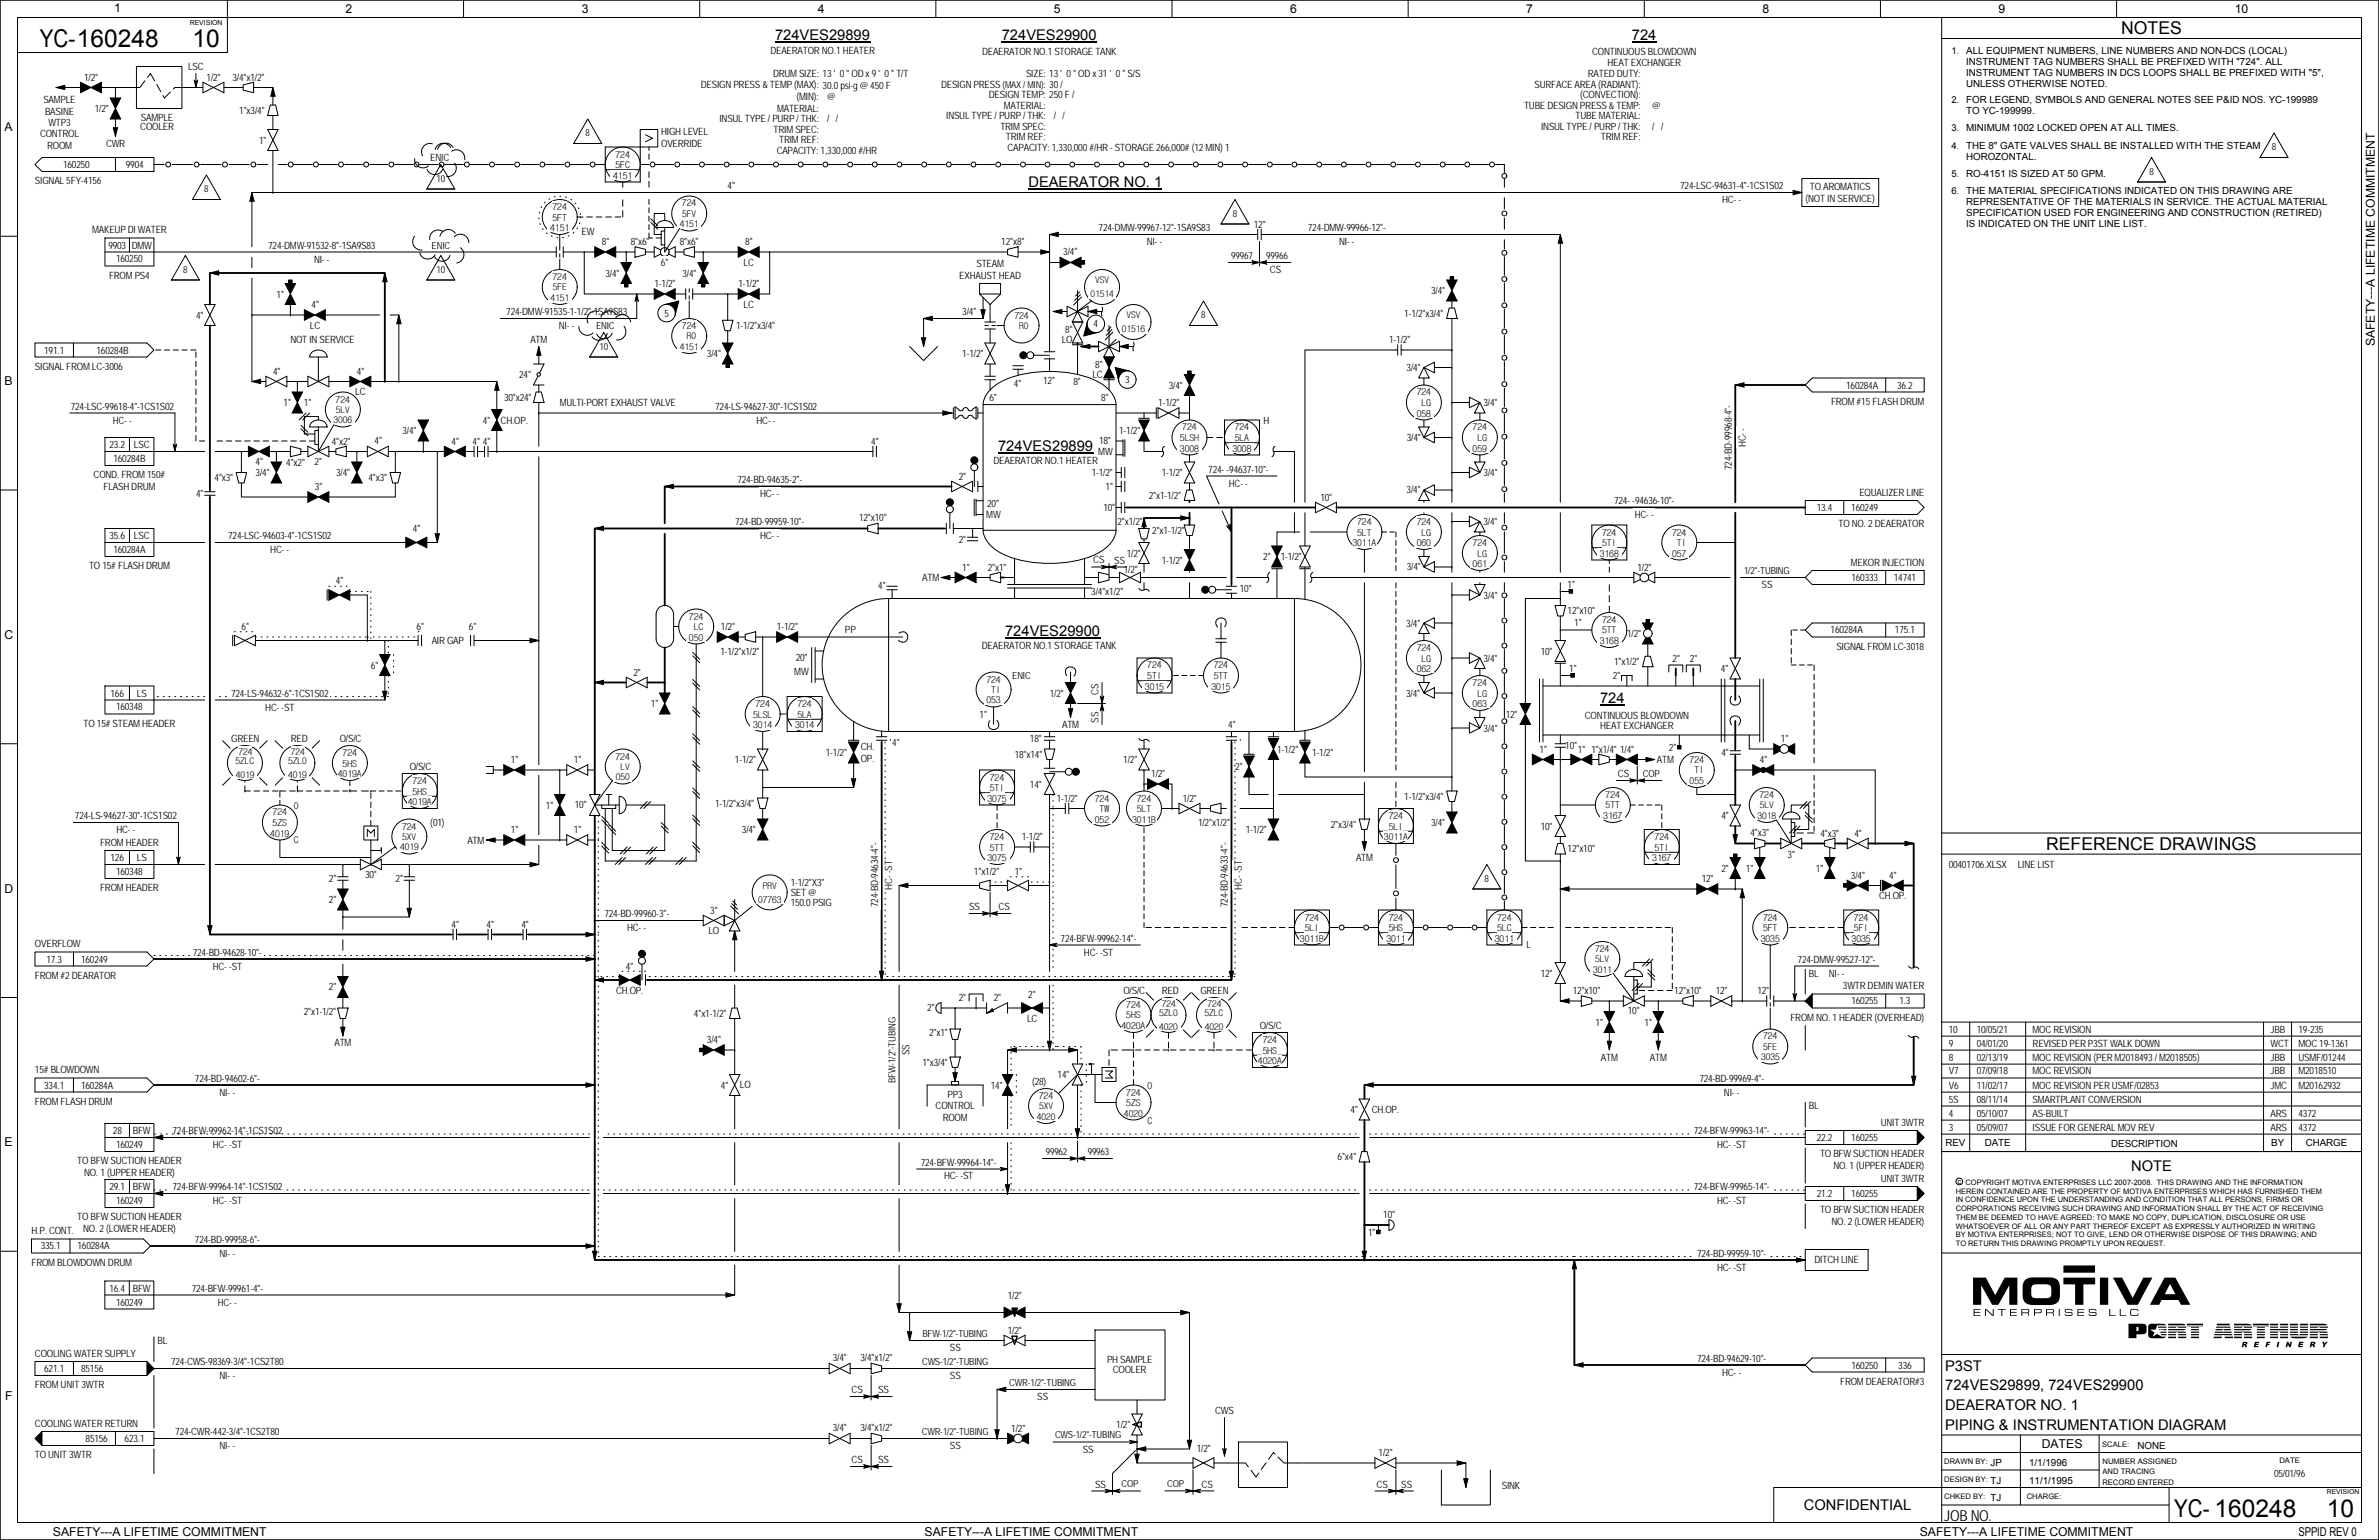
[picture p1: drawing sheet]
<svg xmlns="http://www.w3.org/2000/svg" width="432mm" height="279mm" viewBox="0 0 432 279" stroke-linecap="round" stroke-linejoin="round" font-family="sans-serif">
<defs><g id="words">
<g font-size="4.5">
<text x="7.2" y="8.6">YC-160248</text>
<text x="34.9" y="8.5">10</text>
<text x="394.6" y="275.3">YC- 160248</text>
<text x="422.3" y="275.2">10</text>
</g>
<g font-size="3.2">
<text x="385" y="6.2">NOTES</text>
<text x="371.4" y="154.1">REFERENCE DRAWINGS</text>
</g>
<g font-size="2.7">
<text x="140.7" y="7.2">724VES29899</text>
<text x="181.8" y="7.3">724VES29900</text>
<text x="296.2" y="7.3">724</text>
<text x="186.7" y="33.9">DEAERATOR NO. 1</text>
<text x="181.2" y="81.8">724VES29899</text>
<text x="182.4" y="115.5">724VES29900</text>
<text x="290.4" y="127.5">724</text>
<text x="386.8" y="212.4">NOTE</text>
<text x="353.1" y="248.7">P3ST</text>
<text x="353.1" y="252.2">724VES29899, 724VES29900</text>
<text x="353.1" y="255.8">DEAERATOR NO. 1</text>
<text x="353.1" y="259.4">PIPING &amp; INSTRUMENTATION DIAGRAM</text>
<text x="327.4" y="274">CONFIDENTIAL</text>
<text x="352.9" y="275.9">JOB NO.</text>
</g>
<g font-size="2.2">
<text x="20.7" y="2.2">1</text>
<text x="62.7" y="2.4">2</text>
<text x="105.6" y="2.4">3</text>
<text x="148.4" y="2.4">4</text>
<text x="191.3" y="2.4">5</text>
<text x="234.2" y="2.4">6</text>
<text x="277" y="2.4">7</text>
<text x="319.9" y="2.4">8</text>
<text x="362.8" y="2.4">9</text>
<text x="405.6" y="2.4">10</text>
<text x=".8" y="23.8">A</text>
<text x="431" y="62.8" transform="rotate(-90 431 62.8)">SAFETY---A LIFETIME COMMITMENT</text>
<text x=".8" y="69.8">B</text>
<text x=".8" y="115.9">C</text>
<text x=".8" y="161.9">D</text>
<text x=".8" y="208">E</text>
<text x=".9" y="254">F</text>
<text x="370.6" y="262.7">DATES</text>
<text x="9.6" y="278.7">SAFETY---A LIFETIME COMMITMENT</text>
<text x="167.8" y="278.7">SAFETY---A LIFETIME COMMITMENT</text>
<text x="348.4" y="278.7">SAFETY---A LIFETIME COMMITMENT</text>
<text x="417.2" y="278.6">SPPID REV 0</text>
</g>
<g font-size="1.8">
<text x="139.8" y="9.9">DEAERATOR NO.1 HEATER</text>
<text x="178.2" y="9.9">DEAERATOR NO.1 STORAGE TANK</text>
<text x="289" y="9.9">CONTINUOUS BLOWDOWN</text>
<text x="356.9" y="9.9">ALL EQUIPMENT NUMBERS, LINE NUMBERS AND NON-DCS (LOCAL)</text>
<text x="356.9" y="11.9">INSTRUMENT TAG NUMBERS SHALL BE PREFIXED WITH &quot;724&quot;. ALL</text>
<text x="15.3" y="14.6">1/2&quot;</text>
<text x="34.2" y="12.7">LSC</text>
<text x="37.5" y="14.6">1/2&quot;</text>
<text x="42.2" y="14.6">3/4&quot;x1/2&quot;</text>
<text x="127.2" y="16">DESIGN PRESS &amp; TEMP (MAX): 30.0 psi-g @ 450 F</text>
<text x="140.3" y="13.9">DRUM SIZE: 13 ' 0 &quot; OD x 9 ' 0 &quot; T/T</text>
<text x="170.8" y="15.9">DESIGN PRESS (MAX / MIN): 30 /</text>
<text x="179.5" y="17.8">DESIGN TEMP: 250 F /</text>
<text x="186.2" y="14">SIZE: 13 ' 0 &quot; OD x 31 ' 0 &quot; S/S</text>
<text x="278.5" y="15.9">SURFACE AREA (RADIANT):</text>
<text x="286.8" y="17.8">(CONVECTION):</text>
<text x="288.2" y="14">RATED DUTY:</text>
<text x="291.8" y="12">HEAT EXCHANGER</text>
<text x="356.9" y="13.8">INSTRUMENT TAG NUMBERS IN DCS LOOPS SHALL BE PREFIXED WITH &quot;5&quot;,</text>
<text x="356.9" y="15.8">UNLESS OTHERWISE NOTED.</text>
<text x="7.9" y="18.7">SAMPLE</text>
<text x="8.2" y="20.8">BASINE</text>
<text x="8.8" y="22.9">WTP3</text>
<text x="17.2" y="20.3">1/2&quot;</text>
<text x="25.5" y="23.6">COOLER</text>
<text x="25.6" y="21.9">SAMPLE</text>
<text x="43.4" y="20.6">1&quot;x3/4&quot;</text>
<text x="130.6" y="22.2">INSUL TYPE / PURP / THK:</text>
<text x="141.1" y="20.3">MATERIAL:</text>
<text x="144.6" y="18.1">(MIN):</text>
<text x="150.1" y="22.2">/ /</text>
<text x="150.1" y="18.1">@</text>
<text x="171.7" y="21.6">INSUL TYPE / PURP / THK:</text>
<text x="181.6" y="23.5">TRIM SPEC:</text>
<text x="182.2" y="19.7">MATERIAL:</text>
<text x="191.3" y="21.6">/ /</text>
<text x="276.6" y="19.7">TUBE DESIGN PRESS &amp; TEMP:</text>
<text x="279.7" y="23.5">INSUL TYPE / PURP / THK:</text>
<text x="286" y="21.6">TUBE MATERIAL:</text>
<text x="299.9" y="19.7">@</text>
<text x="299.9" y="23.5">/ /</text>
<text x="356.9" y="23.8">MINIMUM 1002 LOCKED OPEN AT ALL TIMES.</text>
<text x="356.9" y="18.8">FOR LEGEND, SYMBOLS AND GENERAL NOTES SEE P&amp;ID NOS. YC-199989</text>
<text x="356.9" y="20.7">TO YC-199999.</text>
<text x="7.3" y="24.9">CONTROL</text>
<text x="8.6" y="27">ROOM</text>
<text x="19.2" y="26.7">CWR</text>
<text x="47" y="26.1">1&quot;</text>
<text x="78.1" y="29.2">ENIC</text>
<text x="106.3" y="24.7">8</text>
<text x="120" y="24.5">HIGH LEVEL</text>
<text x="120" y="26.6">OVERRIDE</text>
<text x="140.4" y="24.1">TRIM SPEC:</text>
<text x="141" y="27.9">CAPACITY: 1,330,000 #/HR</text>
<text x="141.4" y="26">TRIM REF:</text>
<text x="182.6" y="25.4">TRIM REF:</text>
<text x="182.9" y="27.3">CAPACITY: 1,330,000 #/HR - STORAGE 266,000# (12 MIN) 1</text>
<text x="290.6" y="25.4">TRIM REF:</text>
<text x="356.9" y="27">THE 8&quot; GATE VALVES SHALL BE INSTALLED WITH THE STEAM</text>
<text x="356.9" y="29">HOROZONTAL.</text>
<text x="412.3" y="27.3">8</text>
<text x="6.4" y="33.4">SIGNAL 5FY-4156</text>
<text x="11.5" y="30.5">160250</text>
<text x="22.8" y="30.5">9904</text>
<text x="37.1" y="34.9">8</text>
<text x="79.2" y="33">10</text>
<text x="132.1" y="34.3">4&quot;</text>
<text x="305" y="34.3">724-LSC-94631-4&quot;-1CS1S02</text>
<text x="328.5" y="34.5">TO AROMATICS</text>
<text x="356.9" y="32.1">RO-4151 IS SIZED AT 50 GPM.</text>
<text x="356.9" y="35.3">THE MATERIAL SPECIFICATIONS INDICATED ON THIS DRAWING ARE</text>
<text x="390.1" y="31.7">8</text>
<text x="199.4" y="41.9">724-DMW-99967-12&quot;-1SA9S83</text>
<text x="223.8" y="39.3">8</text>
<text x="227.6" y="41.3">12&quot;</text>
<text x="237.4" y="41.9">724-DMW-99966-12&quot;-</text>
<text x="312.6" y="36.8">HC- -</text>
<text x="327.7" y="36.6">(NOT IN SERVICE)</text>
<text x="356.9" y="37.3">REPRESENTATIVE OF THE MATERIALS IN SERVICE. THE ACTUAL MATERIAL</text>
<text x="356.9" y="39.2">SPECIFICATION USED FOR ENGINEERING AND CONSTRUCTION (RETIRED)</text>
<text x="356.9" y="41.2">IS INDICATED ON THE UNIT LINE LIST.</text>
<text x="16.7" y="42.3">MAKEUP DI WATER</text>
<text x="19.7" y="45.1">9903</text>
<text x="21.1" y="47.6">160250</text>
<text x="23.9" y="45.1">DMW</text>
<text x="48.7" y="45.1">724-DMW-91532-8&quot;-1SA9S83</text>
<text x="57" y="47.6">NI- -</text>
<text x="78.3" y="45.1">ENIC</text>
<text x="105.5" y="42.5">EW</text>
<text x="109.2" y="44.5">8&quot;</text>
<text x="114.5" y="44.4">8&quot;x6&quot;</text>
<text x="123.4" y="44.4">8&quot;x6&quot;</text>
<text x="135.3" y="44.5">8&quot;</text>
<text x="181.7" y="44.5">12&quot;x8&quot;</text>
<text x="193" y="46.3">3/4&quot;</text>
<text x="208.1" y="44.4">NI- -</text>
<text x="223.5" y="47">99967</text>
<text x="229.8" y="47">99966</text>
<text x="243.1" y="44.4">NI- -</text>
<text x="19.8" y="50.6">FROM PS4</text>
<text x="33.3" y="49.5">8</text>
<text x="50.2" y="54">1&quot;</text>
<text x="79.2" y="49.5">10</text>
<text x="109.9" y="50.2">3/4&quot;</text>
<text x="118.8" y="52.1">1-1/2&quot;</text>
<text x="120" y="48.3">6&quot;</text>
<text x="123.9" y="50.2">3/4&quot;</text>
<text x="134" y="52.1">1-1/2&quot;</text>
<text x="135" y="48.2">LC</text>
<text x="174.1" y="50.6">EXHAUST HEAD</text>
<text x="177.2" y="48.5">STEAM</text>
<text x="230.5" y="49.5">CS</text>
<text x="259.8" y="53.4">3/4&quot;</text>
<text x="35.6" y="57.8">4&quot;</text>
<text x="56.2" y="59.6">LC</text>
<text x="56.5" y="55.9">4&quot;</text>
<text x="91.9" y="57.1">724-DMW-91535-1-1/2&quot;-1SA9S83</text>
<text x="101.5" y="59.7">NI- -</text>
<text x="108.2" y="59.7">ENIC</text>
<text x="120.6" y="57.4">5</text>
<text x="133.6" y="59.7">1-1/2&quot;x3/4&quot;</text>
<text x="135" y="55.8">LC</text>
<text x="174.7" y="57.1">3/4&quot;</text>
<text x="198.5" y="59.4">4</text>
<text x="218" y="57.8">8</text>
<text x="254.9" y="57.5">1-1/2&quot;x3/4&quot;</text>
<text x="8" y="64.1">191.1</text>
<text x="17.5" y="64.1">160284B</text>
<text x="52.7" y="62.2">NOT IN SERVICE</text>
<text x="96.3" y="62.2">ATM</text>
<text x="108.8" y="63.5">10</text>
<text x="128.3" y="64.8">3/4&quot;</text>
<text x="174.7" y="64.8">1-1/2&quot;</text>
<text x="192.7" y="62.2">LO</text>
<text x="193.3" y="60.3">8&quot;</text>
<text x="252.1" y="62.3">1-1/2&quot;</text>
<text x="6.4" y="67.1">SIGNAL FROM LC-3006</text>
<text x="49.6" y="68">4&quot;</text>
<text x="64.5" y="71.7">LC</text>
<text x="64.8" y="68">4&quot;</text>
<text x="94.2" y="68.6">24&quot;</text>
<text x="184" y="70.3">4&quot;</text>
<text x="189.3" y="69.7">12&quot;</text>
<text x="194.8" y="69.9">8&quot;</text>
<text x="198.3" y="68.5">LC</text>
<text x="198.8" y="66.7">8&quot;</text>
<text x="204.2" y="69.5">3</text>
<text x="212.1" y="70.5">3/4&quot;</text>
<text x="255.3" y="67.3">3/4&quot;</text>
<text x="335.1" y="70.5">160284A</text>
<text x="344.3" y="70.5">36.2</text>
<text x="12.8" y="74.3">724-LSC-99618-4&quot;-1CS1S02</text>
<text x="20.5" y="76.8">HC- -</text>
<text x="51.5" y="73.7">1&quot;</text>
<text x="55.2" y="73.6">1&quot;</text>
<text x="87.7" y="76.9">4&quot;</text>
<text x="90.9" y="76.8">CH.OP.</text>
<text x="91.5" y="72.7">30&quot;x24&quot;</text>
<text x="101.6" y="73.7">MULTI-PORT EXHAUST VALVE</text>
<text x="129.8" y="74.3">724-LS-94627-30&quot;-1CS1S02</text>
<text x="137.3" y="76.8">HC- -</text>
<text x="179.6" y="72.7">6&quot;</text>
<text x="199.9" y="72.7">8&quot;</text>
<text x="210.2" y="73.7">1-1/2&quot;</text>
<text x="229.3" y="76.8">H</text>
<text x="269.3" y="73.7">3/4&quot;</text>
<text x="332.3" y="73.4">FROM #15 FLASH DRUM</text>
<text x="19.9" y="81.3">23.2</text>
<text x="20.6" y="83.8">160284B</text>
<text x="24.3" y="81.3">LSC</text>
<text x="60.2" y="80.6">4&quot;x2&quot;</text>
<text x="68" y="80.6">4&quot;</text>
<text x="73.1" y="78.8">3/4&quot;</text>
<text x="81.9" y="80.7">4&quot;</text>
<text x="85.7" y="80.7">4&quot; 4&quot;</text>
<text x="158.1" y="80.7">4&quot;</text>
<text x="199.3" y="82.5">MW</text>
<text x="199.5" y="80.6">18&quot;</text>
<text x="203.1" y="78.7">1-1/2&quot;</text>
<text x="255.4" y="80">3/4&quot;</text>
<text x="316.9" y="81.1" transform="rotate(-90 316.9 81.1)">HC- -</text>
<text x="17" y="86.8">COND. FROM 150#</text>
<text x="18.8" y="88.8">FLASH DRUM</text>
<text x="38.9" y="87.3">4&quot;x3&quot;</text>
<text x="46.4" y="84.4">4&quot;</text>
<text x="46.4" y="86.4">3/4&quot;</text>
<text x="52" y="84.5">4&quot;x2&quot;</text>
<text x="57.1" y="84.5">2&quot;</text>
<text x="57.2" y="88.9">3&quot;</text>
<text x="61" y="86.4">3/4&quot;</text>
<text x="66.9" y="87.3">4&quot;x3&quot;</text>
<text x="133.8" y="87.6">724-BD-94635-2&quot;-</text>
<text x="174" y="87">2&quot;</text>
<text x="180.3" y="84.2">DEAERATOR NO.1 HEATER</text>
<text x="198.2" y="86.4">1-1/2&quot;</text>
<text x="200.7" y="88.9">1&quot;</text>
<text x="210.9" y="86.3">1-1/2&quot;</text>
<text x="219.3" y="85.7">724- -94637-10&quot;-</text>
<text x="223.1" y="88.3">HC- -</text>
<text x="255.3" y="89.5">3/4&quot;</text>
<text x="269.3" y="86.4">3/4&quot;</text>
<text x="314.3" y="85.3" transform="rotate(-90 314.3 85.3)">724-BD-99968-4&quot;-</text>
<text x="337.5" y="89.9">EQUALIZER LINE</text>
<text x="35.6" y="90.2">4&quot;</text>
<text x="133.4" y="95.2">724-BD-99959-10&quot;-</text>
<text x="138" y="90.2">HC- -</text>
<text x="155.9" y="94.6">12&quot;x10&quot;</text>
<text x="179" y="94">MW</text>
<text x="179.2" y="92">20&quot;</text>
<text x="200.3" y="92.7">10&quot;</text>
<text x="202.8" y="95.3">2&quot;x1/2&quot;</text>
<text x="208.5" y="90.5">2&quot;x1-1/2&quot;</text>
<text x="239.6" y="90.8">10&quot;</text>
<text x="269.3" y="95.3">3/4&quot;</text>
<text x="293" y="91.4">724- -94636-10&quot;-</text>
<text x="296.7" y="94">HC- -</text>
<text x="329.7" y="92.7">13.4</text>
<text x="333.7" y="95.7">TO NO. 2 DEAERATOR</text>
<text x="336" y="92.7">160249</text>
<text x="19.9" y="97.8">35.6</text>
<text x="20.6" y="100.3">160284A</text>
<text x="24.3" y="97.8">LSC</text>
<text x="41.4" y="97.8">724-LSC-94603-4&quot;-1CS1S02</text>
<text x="49.1" y="100.3">HC- -</text>
<text x="75" y="96.5">4&quot;</text>
<text x="138" y="97.8">HC- -</text>
<text x="174" y="98.4">2&quot;</text>
<text x="204.5" y="101">1/2&quot;</text>
<text x="209.1" y="96.8">2&quot;x1-1/2&quot;</text>
<text x="229.3" y="101.6">2&quot;</text>
<text x="232.5" y="101.6">1-1/2&quot;</text>
<text x="16.2" y="103.3">TO 15# FLASH DRUM</text>
<text x="61" y="106">4&quot;</text>
<text x="159.4" y="106.9">4&quot;</text>
<text x="167.4" y="105.4">ATM</text>
<text x="174.6" y="103.5">1&quot;</text>
<text x="179.3" y="103.5">2&quot;x1&quot;</text>
<text x="198.1" y="108">3/4&quot;x1/2&quot;</text>
<text x="198.4" y="102.2">CS</text>
<text x="202.2" y="102.2">SS</text>
<text x="204" y="103.9">1/2&quot;</text>
<text x="210.9" y="102.3">1-1/2&quot;</text>
<text x="225" y="107.3">10&quot;</text>
<text x="255.4" y="103.5">3/4&quot;</text>
<text x="284.5" y="106.7">1&quot;</text>
<text x="297.2" y="103.5">1/2&quot;</text>
<text x="316.5" y="104.1">1/2&quot;-TUBING</text>
<text x="319.7" y="106.7">SS</text>
<text x="335.9" y="102.6">MEKOR INJECTION</text>
<text x="336" y="105.4">160333</text>
<text x="343.7" y="105.4">14741</text>
<text x="255.2" y="113.7">3/4&quot;</text>
<text x="269.3" y="108.6">3/4&quot;</text>
<text x="284.5" y="111.4">12&quot;x10&quot;</text>
<text x="285.7" y="113.7">1&quot;</text>
<text x="43.8" y="114.3">6&quot;</text>
<text x="75.6" y="114.3">6&quot;</text>
<text x="78.4" y="116.8">AIR GAP</text>
<text x="85.1" y="114.3">6&quot;</text>
<text x="130.7" y="118.7">1-1/2&quot;x1/2&quot;</text>
<text x="130.9" y="114.3">1/2&quot;</text>
<text x="141" y="114.3">1-1/2&quot;</text>
<text x="144.4" y="120">20&quot;</text>
<text x="153.4" y="114.9">PP</text>
<text x="178.2" y="117.8">DEAERATOR NO.1 STORAGE TANK</text>
<text x="279.7" y="118.8">10&quot;</text>
<text x="295.3" y="115.6">1/2&quot;</text>
<text x="332.3" y="114.9">160284A</text>
<text x="333.3" y="117.9">SIGNAL FROM LC-3018</text>
<text x="343.9" y="114.9">175.1</text>
<text x="67.3" y="121.3">6&quot;</text>
<text x="115" y="122.6">2&quot;</text>
<text x="144.1" y="122.5">MW</text>
<text x="183.7" y="123.2">ENIC</text>
<text x="269.3" y="120">3/4&quot;</text>
<text x="284.8" y="121.9">1&quot;</text>
<text x="292.8" y="123.2">2&quot;</text>
<text x="293" y="120.7">1&quot;x1/2&quot;</text>
<text x="303.6" y="120">2&quot;</text>
<text x="306.7" y="120">2&quot;</text>
<text x="312.3" y="121.9">4&quot;</text>
<text x="15.2" y="131.8">TO 15# STEAM HEADER</text>
<text x="20.1" y="126.4">166</text>
<text x="21.1" y="128.9">160348</text>
<text x="24.8" y="126.4">LS</text>
<text x="42" y="126.4">724-LS-94632-6&quot;-1CS1S02</text>
<text x="48.2" y="128.9">HC- -ST</text>
<text x="118.1" y="128.3">1&quot;</text>
<text x="177.8" y="130.2">1&quot;</text>
<text x="190.5" y="126.4">1/2&quot;</text>
<text x="199.4" y="131.1" transform="rotate(-90 199.4 131.1)">SS</text>
<text x="199.4" y="126.1" transform="rotate(-90 199.4 126.1)">CS</text>
<text x="255.2" y="126.4">3/4&quot;</text>
<text x="273.3" y="130.2">12&quot;</text>
<text x="287.7" y="130.5">CONTINUOUS BLOWDOWN</text>
<text x="42" y="134.6">GREEN</text>
<text x="52.8" y="134.6">RED</text>
<text x="61.7" y="134.6">O/S/C</text>
<text x="149.9" y="137.2">1-1/2&quot;</text>
<text x="156.2" y="136.1">CH.</text>
<text x="161.9" y="135.3">4&quot;</text>
<text x="184.2" y="137.5">18&quot;x14&quot;</text>
<text x="186.9" y="134.6">18&quot;</text>
<text x="192.8" y="132.1">ATM</text>
<text x="222.9" y="132.1">4&quot;</text>
<text x="231.8" y="136.5">1-1/2&quot;</text>
<text x="238.2" y="137.2">1-1/2&quot;</text>
<text x="269.3" y="132.7">3/4&quot;</text>
<text x="279.4" y="136.5">1&quot;</text>
<text x="284.1" y="135.9">10&quot;</text>
<text x="286.4" y="136.5">1&quot; 1&quot;x1/4&quot; 1/4&quot;</text>
<text x="290.4" y="132.2">HEAT EXCHANGER</text>
<text x="302.9" y="136.2">2&quot;</text>
<text x="312.4" y="137.2">4&quot;</text>
<text x="323.2" y="134.6">1&quot;</text>
<text x="74.4" y="139.7">O/S/C</text>
<text x="92.7" y="138.5">1&quot;</text>
<text x="104.2" y="138.5">1&quot;</text>
<text x="133.4" y="138.5">1-1/2&quot;</text>
<text x="156.2" y="138.2">OP.</text>
<text x="186.9" y="142.9">14&quot;</text>
<text x="203.9" y="138.5">1/2&quot;</text>
<text x="209" y="141">1/2&quot;</text>
<text x="224.2" y="139.7">2&quot;</text>
<text x="293.6" y="141">CS</text>
<text x="298.2" y="140.9">COP</text>
<text x="300.7" y="138.4">ATM</text>
<text x="319.4" y="138.5">4&quot;</text>
<text x="13.6" y="148.6">724-LS-94627-30&quot;-1CS1S02</text>
<text x="78.1" y="149.9">(01)</text>
<text x="99.1" y="146.7">1&quot;</text>
<text x="104.3" y="146.7">10&quot;</text>
<text x="129.8" y="146.4">1-1/2&quot;x3/4&quot;</text>
<text x="191.8" y="145.4">1-1/2&quot;</text>
<text x="214.7" y="145.4">1/2&quot;</text>
<text x="217.4" y="149.9">1/2&quot;x1/2&quot;</text>
<text x="254.9" y="145.1">1-1/2&quot;x3/4&quot;</text>
<text x="259.8" y="149.9">3/4&quot;</text>
<text x="312.4" y="148.6">4&quot;</text>
<text x="18.2" y="153.4">FROM HEADER</text>
<text x="21.1" y="151.1">HC- -</text>
<text x="84.8" y="153">ATM</text>
<text x="92.7" y="151.2">1&quot;</text>
<text x="104.2" y="151.2">1&quot;</text>
<text x="134.7" y="151.2">3/4&quot;</text>
<text x="185.5" y="152.4">1-1/2&quot;</text>
<text x="226.1" y="151.2">1-1/2&quot;</text>
<text x="241.6" y="150.2">2&quot;x3/4&quot;</text>
<text x="279.7" y="150.5">10&quot;</text>
<text x="284.5" y="154.6">12&quot;x10&quot;</text>
<text x="317.7" y="151.8">4&quot;x3&quot;</text>
<text x="324.4" y="155.6">3&quot;</text>
<text x="330.4" y="151.8">4&quot;x3&quot;</text>
<text x="336.6" y="151.8">4&quot;</text>
<text x="18.2" y="161.7">FROM HEADER</text>
<text x="20.1" y="156.2">126</text>
<text x="21.1" y="158.7">160348</text>
<text x="24.8" y="156.2">LS</text>
<text x="59.7" y="160">2&quot;</text>
<text x="66.3" y="159.4">30&quot;</text>
<text x="71.8" y="160">2&quot;</text>
<text x="143.5" y="160.7">1-1/2&quot;X3&quot;</text>
<text x="161.9" y="161.4" transform="rotate(-90 161.9 161.4)">HC- -ST</text>
<text x="176.8" y="158.8">1&quot;x1/2&quot;</text>
<text x="184.2" y="158.8">1&quot;</text>
<text x="225.4" y="161.4" transform="rotate(-90 225.4 161.4)">HC- -ST</text>
<text x="246.1" y="156.2">ATM</text>
<text x="269.5" y="160">8</text>
<text x="308.9" y="160">12&quot;</text>
<text x="312.4" y="158.1">2&quot;</text>
<text x="316.9" y="158.1">1&quot;</text>
<text x="329.6" y="158.1">1&quot;</text>
<text x="336" y="159.4">3/4&quot;</text>
<text x="342.9" y="159.4">4&quot;</text>
<text x="353.7" y="157.5">00401706.XLSX</text>
<text x="366.2" y="157.5">LINE LIST</text>
<text x="59.7" y="163.8">2&quot;</text>
<text x="109.7" y="166.4">724-BD-99960-3&quot;-</text>
<text x="128.9" y="165.8">3&quot;</text>
<text x="143.5" y="162.6">SET @</text>
<text x="143.5" y="164.5">150.0 PSIG</text>
<text x="159.4" y="164.6" transform="rotate(-90 159.4 164.6)">724-BD-94634-4&quot;-</text>
<text x="175.9" y="165.1">SS</text>
<text x="181.3" y="165.1">CS</text>
<text x="222.9" y="164.6" transform="rotate(-90 222.9 164.6)">724-BD-94633-4&quot;-</text>
<text x="341.1" y="163.2">CH.OP.</text>
<text x="6.4" y="171.9">OVERFLOW</text>
<text x="35" y="173.4">724-BD-94628-10&quot;-</text>
<text x="81.9" y="168.3">4&quot;</text>
<text x="88.3" y="168.3">4&quot;</text>
<text x="94.6" y="168.3">4&quot;</text>
<text x="113.8" y="168.9">HC- -</text>
<text x="128.6" y="169.5">LO</text>
<text x="192.5" y="170.8">724-BFW-99962-14&quot;-</text>
<text x="196.7" y="173.4">HC- -ST</text>
<text x="277.1" y="172.1">L</text>
<text x="6.4" y="177.6">FROM #2 DEARATOR</text>
<text x="8.4" y="174.6">17.3</text>
<text x="14.7" y="174.6">160249</text>
<text x="38.6" y="175.9">HC- -ST</text>
<text x="59.7" y="179.7">2&quot;</text>
<text x="113.6" y="175.9">4&quot;</text>
<text x="279.7" y="177.2">12&quot;</text>
<text x="326.3" y="174.6">724-DMW-99527-12&quot;-</text>
<text x="328.3" y="177.2">BL</text>
<text x="332" y="177.2">NI- -</text>
<text x="334.5" y="179.5">3WTR DEMIN WATER</text>
<text x="55.1" y="184.1">2&quot;x1-1/2&quot;</text>
<text x="111.8" y="180.3">CH.OP.</text>
<text x="126" y="184.5">4&quot;x1-1/2&quot;</text>
<text x="168.3" y="183.5">2&quot;</text>
<text x="174" y="181.6">2&quot;</text>
<text x="180.4" y="181.6">2&quot;</text>
<text x="186.4" y="185.4">LC</text>
<text x="186.6" y="181">2&quot;</text>
<text x="203.9" y="180.3">O/S/C</text>
<text x="210.9" y="180.3">RED</text>
<text x="217.9" y="180.3">GREEN</text>
<text x="285.5" y="180.3">12&quot;x10&quot;</text>
<text x="295.5" y="184">10&quot;</text>
<text x="303.9" y="180.3">12&quot;x10&quot;</text>
<text x="311.4" y="180.4">12&quot;</text>
<text x="319" y="180.3">12&quot;</text>
<text x="325" y="185.2">FROM NO. 1 HEADER (OVERHEAD)</text>
<text x="336" y="182.2">160255</text>
<text x="344.7" y="182.2">1.3</text>
<text x="60.7" y="189.9">ATM</text>
<text x="128.3" y="189.3">3/4&quot;</text>
<text x="165.1" y="191.5" transform="rotate(-90 165.1 191.5)">SS</text>
<text x="168.6" y="188">2&quot;x1&quot;</text>
<text x="228.7" y="186.7">O/S/C</text>
<text x="289.6" y="186.1">1&quot;</text>
<text x="298.5" y="186.1">1&quot;</text>
<text x="353.7" y="187.3">10</text>
<text x="353.7" y="189.9">9</text>
<text x="358.8" y="187.3">10/05/21</text>
<text x="358.8" y="189.9">04/01/20</text>
<text x="368.9" y="187.3">MOC REVISION</text>
<text x="368.9" y="189.9">REVISED PER P3ST WALK DOWN</text>
<text x="412.1" y="187.3">JBB</text>
<text x="412.1" y="189.9">WCT</text>
<text x="417.2" y="187.3">19-235</text>
<text x="417.2" y="189.9">MOC 19-1361</text>
<text x="6.4" y="194.7">15# BLOWDOWN</text>
<text x="8" y="197.5">334.1</text>
<text x="14.7" y="197.5">160284A</text>
<text x="35.4" y="196.2">724-BD-94602-6&quot;-</text>
<text x="130.8" y="197.5">4&quot;</text>
<text x="134.3" y="197.4">LO</text>
<text x="162.5" y="196.4" transform="rotate(-90 162.5 196.4)">BFW-1/2&quot;-TUBING</text>
<text x="167.4" y="193.4">1&quot;x3/4&quot;</text>
<text x="179.9" y="197.5">14&quot;</text>
<text x="187.3" y="196.8">(28)</text>
<text x="192" y="195.6">14&quot;</text>
<text x="290.6" y="192.4">ATM</text>
<text x="299.5" y="192.4">ATM</text>
<text x="308.4" y="196.2">724-BD-99969-4&quot;-</text>
<text x="353.7" y="192.4">8</text>
<text x="353.7" y="194.9">V7</text>
<text x="353.7" y="197.5">V6</text>
<text x="358.8" y="192.4">02/13/19</text>
<text x="358.8" y="194.9">07/09/18</text>
<text x="358.8" y="197.5">11/02/17</text>
<text x="368.9" y="192.4">MOC REVISION (PER M2018493 / M2018505)</text>
<text x="368.9" y="194.9">MOC REVISION</text>
<text x="368.9" y="197.5">MOC REVISION PER USMF/02853</text>
<text x="412.1" y="194.9">JBB</text>
<text x="412.1" y="192.4">JBB</text>
<text x="412.1" y="197.5">JMC</text>
<text x="417.2" y="192.4">USMF/01244</text>
<text x="417.2" y="194.9">M2018510</text>
<text x="417.2" y="197.5">M20162932</text>
<text x="6.3" y="200.4">FROM FLASH DRUM</text>
<text x="39.9" y="198.8">NI- -</text>
<text x="169.8" y="201.3">CONTROL</text>
<text x="171.1" y="203.4">ROOM</text>
<text x="172" y="199.2">PP3</text>
<text x="245.1" y="202">4&quot;</text>
<text x="249" y="201.9">CH.OP.</text>
<text x="312.9" y="198.8">NI- -</text>
<text x="328.3" y="201.3">BL</text>
<text x="353.7" y="200">5S</text>
<text x="353.7" y="202.6">4</text>
<text x="358.8" y="202.6">05/10/07</text>
<text x="358.8" y="200">08/11/14</text>
<text x="368.9" y="200">SMARTPLANT CONVERSION</text>
<text x="368.9" y="202.6">AS-BUILT</text>
<text x="412.1" y="202.6">ARS</text>
<text x="417.2" y="202.6">4372</text>
<text x="20.5" y="205.7">28</text>
<text x="21.1" y="208.3">160249</text>
<text x="24.1" y="205.7">BFW</text>
<text x="31.3" y="205.7">724-BFW-99962-14&quot;-1CS1S02</text>
<text x="38.6" y="208.3">HC- -ST</text>
<text x="189.8" y="209.5">99962</text>
<text x="197.4" y="209.5">99963</text>
<text x="307.4" y="205.7">724-BFW-99963-14&quot;-</text>
<text x="311.7" y="208.3">HC- -ST</text>
<text x="329.7" y="207">22.2</text>
<text x="330.3" y="210">TO BFW SUCTION HEADER</text>
<text x="336" y="207">160255</text>
<text x="341.4" y="204.2">UNIT 3WTR</text>
<text x="353.1" y="208">REV</text>
<text x="353.7" y="205.1">3</text>
<text x="358.8" y="205.1">05/09/07</text>
<text x="360.2" y="207.9">DATE</text>
<text x="368.9" y="205.1">ISSUE FOR GENERAL MOV REV</text>
<text x="383.2" y="208">DESCRIPTION</text>
<text x="412.1" y="205.1">ARS</text>
<text x="412.2" y="208">BY</text>
<text x="417.2" y="205.1">4372</text>
<text x="418.5" y="208">CHARGE</text>
<text x="14" y="211.2">TO BFW SUCTION HEADER</text>
<text x="15.3" y="213.3">NO. 1 (UPPER HEADER)</text>
<text x="19.9" y="215.9">29.1</text>
<text x="24.1" y="215.9">BFW</text>
<text x="31.3" y="215.9">724-BFW-99964-14&quot;-1CS1S02</text>
<text x="167.1" y="211.5">724-BFW-99964-14&quot;-</text>
<text x="171.3" y="214">HC- -ST</text>
<text x="242.8" y="210.5">6&quot;x4&quot;</text>
<text x="307.4" y="215.9">724-BFW-99965-14&quot;-</text>
<text x="332.8" y="212">NO. 1 (UPPER HEADER)</text>
<text x="341.4" y="214.4">UNIT 3WTR</text>
<text x="14" y="221.4">TO BFW SUCTION HEADER</text>
<text x="21.1" y="218.4">160249</text>
<text x="38.6" y="218.4">HC- -ST</text>
<text x="251.1" y="221">10&quot;</text>
<text x="311.7" y="218.4">HC- -ST</text>
<text x="329.7" y="217.2">21.2</text>
<text x="330.3" y="220.1">TO BFW SUCTION HEADER</text>
<text x="336" y="217.2">160255</text>
<text x="5.7" y="223.9">H.P. CONT.</text>
<text x="7.4" y="226.7">335.1</text>
<text x="14.1" y="226.7">160284A</text>
<text x="15.1" y="223.5">NO. 2 (LOWER HEADER)</text>
<text x="35.4" y="225.4">724-BD-99958-6&quot;-</text>
<text x="39.9" y="228">NI- -</text>
<text x="248.3" y="224.2">1&quot;</text>
<text x="308" y="228">724-BD-99959-10&quot;-</text>
<text x="332.4" y="222.2">NO. 2 (LOWER HEADER)</text>
<text x="5.7" y="229.6">FROM BLOWDOWN DRUM</text>
<text x="311.7" y="230.5">HC- -ST</text>
<text x="329.4" y="229.2">DITCH LINE</text>
<text x="19.9" y="234.3">16.4</text>
<text x="21.1" y="236.9">160249</text>
<text x="24.1" y="234.3">BFW</text>
<text x="34.8" y="234.3">724-BFW-99961-4&quot;-</text>
<text x="39.5" y="236.9">HC- -</text>
<text x="182.9" y="235.6">1/2&quot;</text>
<text x="28.6" y="243.8">BL</text>
<text x="167.4" y="242.5">BFW-1/2&quot;-TUBING</text>
<text x="172.4" y="245.1">SS</text>
<text x="182.9" y="242">1/2&quot;</text>
<text x="6.4" y="246.1">COOLING WATER SUPPLY</text>
<text x="6.4" y="251.9">FROM UNIT 3WTR</text>
<text x="8" y="248.9">621.1</text>
<text x="14.7" y="248.9">85156</text>
<text x="31.1" y="247.6">724-CWS-98369-3/4&quot;-1CS2T80</text>
<text x="39.9" y="250.2">NI- -</text>
<text x="151.2" y="247">3/4&quot;</text>
<text x="156.2" y="247">3/4&quot;x1/2&quot;</text>
<text x="167.4" y="247.6">CWS-1/2&quot;-TUBING</text>
<text x="172.4" y="250.2">SS</text>
<text x="183.2" y="251.4">CWR-1/2&quot;-TUBING</text>
<text x="200.9" y="247.4">PH SAMPLE</text>
<text x="202" y="249">COOLER</text>
<text x="308" y="247">724-BD-94629-10&quot;-</text>
<text x="312.6" y="249.6">HC- -</text>
<text x="334" y="251.2">FROM DEAERATOR#3</text>
<text x="336" y="248.3">160250</text>
<text x="344.6" y="248.3">336</text>
<text x="154.6" y="252.7">CS</text>
<text x="159.4" y="252.7">SS</text>
<text x="188.3" y="254">SS</text>
<text x="220.6" y="256.5">CWS</text>
<text x="6.4" y="258.8">COOLING WATER RETURN</text>
<text x="15.5" y="261.6">85156</text>
<text x="22.6" y="261.6">623.1</text>
<text x="31.8" y="260.3">724-CWR-442-3/4&quot;-1CS2T80</text>
<text x="39.9" y="262.9">NI- -</text>
<text x="151.2" y="259.7">3/4&quot;</text>
<text x="156.2" y="259.7">3/4&quot;x1/2&quot;</text>
<text x="167.3" y="260.3">CWR-1/2&quot;-TUBING</text>
<text x="172.4" y="262.9">SS</text>
<text x="183.6" y="259.7">1/2&quot;</text>
<text x="191.5" y="261">CWS-1/2&quot;-TUBING</text>
<text x="196.5" y="263.5">SS</text>
<text x="202.6" y="259.1">1/2&quot;</text>
<text x="217.2" y="263.5">1/2&quot;</text>
<text x="388" y="262.9">NONE</text>
<text x="6.3" y="264.6">TO UNIT 3WTR</text>
<text x="154.6" y="265.4">CS</text>
<text x="159.4" y="265.4">SS</text>
<text x="198.8" y="269.9">SS</text>
<text x="203.6" y="269.9">COP</text>
<text x="211.8" y="269.9">COP</text>
<text x="218.1" y="269.9">CS</text>
<text x="249.8" y="269.9">CS</text>
<text x="250.2" y="264.2">1/2&quot;</text>
<text x="254.3" y="269.9">SS</text>
<text x="361.3" y="266">JP</text>
<text x="361.3" y="269.2">TJ</text>
<text x="368.3" y="266">1/1/1996</text>
<text x="368.3" y="269.2">11/1/1995</text>
<text x="412.7" y="268">05/01/96</text>
<text x="272.6" y="270.2">SINK</text>
<text x="361.3" y="272.4">TJ</text>
</g>
<g font-size="1.7">
<text x="354.2" y="9.8">1.</text>
<text x="354.2" y="23.8">3.</text>
<text x="354.2" y="18.7">2.</text>
<text x="111.7" y="28.6">724</text>
<text x="354.2" y="26.9">4.</text>
<text x="111.3" y="32.4">4151</text>
<text x="111.7" y="30.5">5FC</text>
<text x="354.2" y="32">5.</text>
<text x="354.2" y="35.2">6.</text>
<text x="99.9" y="41.9">4151</text>
<text x="100.3" y="38.1">724</text>
<text x="100.3" y="40">5FT</text>
<text x="123.4" y="41.3">4151</text>
<text x="123.8" y="37.5">724</text>
<text x="123.8" y="39.3">5FV</text>
<text x="100.3" y="50.8">724</text>
<text x="100.3" y="52.7">5FE</text>
<text x="197.9" y="54">01514</text>
<text x="198.8" y="51.4">VSV</text>
<text x="99.9" y="54.6">4151</text>
<text x="123.8" y="59.7">724</text>
<text x="184.1" y="57.8">724</text>
<text x="185" y="59.7">RO</text>
<text x="204.5" y="57.8">VSV</text>
<text x="123.4" y="63.5">4151</text>
<text x="124.7" y="61.6">RO</text>
<text x="203.6" y="60.3">01516</text>
<text x="257.1" y="71.8">724</text>
<text x="60.6" y="76.8">3006</text>
<text x="60.9" y="73">724</text>
<text x="61" y="74.9">5LV</text>
<text x="257.1" y="75.6">058</text>
<text x="258" y="73.7">LG</text>
<text x="214.2" y="81.9">3008</text>
<text x="214.2" y="80">5LSH</text>
<text x="214.6" y="78.1">724</text>
<text x="223.7" y="81.9">3008</text>
<text x="224.1" y="78.1">724</text>
<text x="224.1" y="80">5LA</text>
<text x="267.3" y="78.1">724</text>
<text x="267.3" y="81.9">059</text>
<text x="268.2" y="80">LG</text>
<text x="246.3" y="95.2">724</text>
<text x="257.1" y="95.2">724</text>
<text x="245.5" y="99.1">3011A</text>
<text x="246.3" y="97.2">5LT</text>
<text x="257.1" y="99.1">060</text>
<text x="258" y="97.2">LG</text>
<text x="267.3" y="99.1">724</text>
<text x="268.2" y="101">LG</text>
<text x="290.4" y="101">3168</text>
<text x="290.8" y="97.2">724</text>
<text x="290.8" y="99.1">5TI</text>
<text x="303.5" y="97.2">724</text>
<text x="303.5" y="101">057</text>
<text x="304.4" y="99.1">TI</text>
<text x="267.3" y="102.9">061</text>
<text x="125.1" y="112.4">724</text>
<text x="290.8" y="113">724</text>
<text x="125.1" y="116.2">050</text>
<text x="125.9" y="114.3">LC</text>
<text x="257.1" y="118.1">724</text>
<text x="290.4" y="116.8">3168</text>
<text x="290.8" y="114.9">5TT</text>
<text x="179" y="123.8">724</text>
<text x="179.9" y="125.7">TI</text>
<text x="207.8" y="125.1">3015</text>
<text x="208.2" y="121.3">724</text>
<text x="208.2" y="123.2">5TI</text>
<text x="219.9" y="125.1">3015</text>
<text x="220.3" y="121.3">724</text>
<text x="220.3" y="123.2">5TT</text>
<text x="257.1" y="121.9">062</text>
<text x="258" y="120">LG</text>
<text x="267.3" y="124.5">724</text>
<text x="136.7" y="130.2">5LSL</text>
<text x="137.1" y="128.3">724</text>
<text x="144.7" y="128.3">724</text>
<text x="144.7" y="130.2">5LA</text>
<text x="179" y="127.6">053</text>
<text x="267.3" y="128.3">063</text>
<text x="268.2" y="126.4">LG</text>
<text x="43.3" y="136.9">724</text>
<text x="52.8" y="136.9">724</text>
<text x="62.2" y="137.2">724</text>
<text x="111.7" y="137.8">724</text>
<text x="136.7" y="132.1">3014</text>
<text x="144.3" y="132.1">3014</text>
<text x="42.8" y="138.6">5ZLC</text>
<text x="42.8" y="141.1">4019</text>
<text x="52.3" y="138.6">5ZLO</text>
<text x="52.3" y="141.1">4019</text>
<text x="61.3" y="141">4019A</text>
<text x="62.2" y="139.1">5HS</text>
<text x="74.9" y="142.2">724</text>
<text x="111.8" y="141.6">050</text>
<text x="112.6" y="139.7">LV</text>
<text x="179.7" y="141.6">724</text>
<text x="179.7" y="143.5">5TI</text>
<text x="306.7" y="138.4">724</text>
<text x="306.7" y="142.2">055</text>
<text x="307.5" y="140.3">TI</text>
<text x="49.5" y="149.9">5ZS</text>
<text x="49.5" y="148">724</text>
<text x="53.3" y="146.7">O</text>
<text x="74" y="146">4019A</text>
<text x="74.9" y="144.1">5HS</text>
<text x="179.2" y="145.4">3075</text>
<text x="198.7" y="145.4">724</text>
<text x="198.7" y="149.2">052</text>
<text x="199.6" y="147.3">TW</text>
<text x="205.5" y="149.2">3011B</text>
<text x="206.3" y="145.4">724</text>
<text x="206.3" y="147.3">5LT</text>
<text x="252.1" y="148.6">724</text>
<text x="291" y="148.6">3167</text>
<text x="291.4" y="144.8">724</text>
<text x="291.4" y="146.7">5TT</text>
<text x="319" y="148.6">3018</text>
<text x="319.4" y="144.8">724</text>
<text x="319.4" y="146.7">5LV</text>
<text x="49.1" y="151.8">4019</text>
<text x="53.3" y="153">C</text>
<text x="72.6" y="154.3">4019</text>
<text x="73" y="150.5">724</text>
<text x="73" y="152.4">5XV</text>
<text x="179.7" y="152.4">724</text>
<text x="179.7" y="154.3">5TT</text>
<text x="251.2" y="152.4">3011A</text>
<text x="252.1" y="150.5">5LI</text>
<text x="300.3" y="152.4">724</text>
<text x="300.3" y="154.3">5TI</text>
<text x="138.4" y="161.2">PRV</text>
<text x="179.2" y="156.2">3075</text>
<text x="299.9" y="156.2">3167</text>
<text x="137.6" y="163.8">07763</text>
<text x="236.8" y="167">724</text>
<text x="252.1" y="167">724</text>
<text x="271.7" y="167">724</text>
<text x="320" y="167">724</text>
<text x="336.5" y="167">724</text>
<text x="235.9" y="170.8">3011B</text>
<text x="236.8" y="168.9">5LI</text>
<text x="251.6" y="170.8">3011</text>
<text x="252.1" y="168.9">5HS</text>
<text x="271.3" y="170.8">3011</text>
<text x="271.7" y="168.9">5LC</text>
<text x="289.5" y="172.7">724</text>
<text x="319.6" y="170.8">3035</text>
<text x="320" y="168.9">5FT</text>
<text x="336.1" y="170.8">3035</text>
<text x="336.5" y="168.9">5FI</text>
<text x="289.2" y="176.5">3011</text>
<text x="289.6" y="174.6">5LV</text>
<text x="204.4" y="182.9">724</text>
<text x="204.4" y="184.8">5HS</text>
<text x="210.4" y="184.3">5ZLO</text>
<text x="210.9" y="182.7">724</text>
<text x="218.7" y="184.3">5ZLC</text>
<text x="219.2" y="182.7">724</text>
<text x="203.6" y="186.7">4020A</text>
<text x="210.4" y="186.8">4020</text>
<text x="218.7" y="186.8">4020</text>
<text x="229.2" y="189.2">724</text>
<text x="229.2" y="191.1">5HS</text>
<text x="320" y="188.6">724</text>
<text x="320" y="190.5">5FE</text>
<text x="208.3" y="197.5">O</text>
<text x="228.3" y="193">4020A</text>
<text x="319.6" y="192.4">3035</text>
<text x="188.2" y="203.2">4020</text>
<text x="188.6" y="199.4">724</text>
<text x="188.6" y="201.3">5XV</text>
<text x="204" y="202.6">4020</text>
<text x="204.4" y="200.7">5ZS</text>
<text x="204.4" y="198.8">724</text>
<text x="208.3" y="203.8">C</text>
</g>
<g font-size="1.4">
<text x="355.3" y="214.8">c COPYRIGHT MOTIVA ENTERPRISES LLC 2007-2008. THIS DRAWING AND THE INFORMATION</text>
<text x="355" y="216.6">HEREIN CONTAINED ARE THE PROPERTY OF MOTIVA ENTERPRISES WHICH HAS FURNISHED THEM</text>
<text x="355" y="218.1">IN CONFIDENCE UPON THE UNDERSTANDING AND CONDITION THAT ALL PERSONS, FIRMS OR</text>
<text x="355" y="219.7">CORPORATIONS RECEIVING SUCH DRAWING AND INFORMATION SHALL BY THE ACT OF RECEIVING</text>
<text x="355" y="221.3">THEM BE DEEMED TO HAVE AGREED: TO MAKE NO COPY, DUPLICATION, DISCLOSURE OR USE</text>
<text x="355" y="222.9">WHATSOEVER OF ALL OR ANY PART THEREOF EXCEPT AS EXPRESSLY AUTHORIZED IN WRITING</text>
<text x="355" y="224.5">BY MOTIVA ENTERPRISES; NOT TO GIVE, LEND OR OTHERWISE DISPOSE OF THIS DRAWING; AND</text>
<text x="355" y="226.1">TO RETURN THIS DRAWING PROMPTLY UPON REQUEST.</text>
<text x="381.6" y="262.6">SCALE:</text>
<text x="352.9" y="265.7">DRAWN BY:</text>
<text x="352.9" y="268.8">DESIGN BY:</text>
<text x="381.6" y="269.3">RECORD ENTERED</text>
<text x="381.6" y="267.4">AND TRACING</text>
<text x="381.6" y="265.6">NUMBER ASSIGNED</text>
<text x="413.7" y="265.4">DATE</text>
<text x="352.9" y="272">CHKED BY:</text>
<text x="367.9" y="272">CHARGE:</text>
</g>
<g font-size="1.3">
<text x="34.5" y="4.5">REVISION</text>
<text x="422.3" y="271.1">REVISION</text>
</g>
</g></defs>
<path d="M327 200.7h1.3M327.7 200v1.3M27.3 243.2h1.3M27.9 242.6v1.3" fill="none" stroke="#fff" stroke-width=".18"/>
<g fill="none" stroke="#000" stroke-width=".18">
<path d="M22.9 15.9h1.9M24.8 12.1h8.2v7.6h-8.2zM33 15.9h1.9M116.2 23.5h3.2v3.2h-3.2zM117.2 24.4l1.2 .7-1.2 .6M178.8 59.1h.6M178.8 59.7h1.9M178.8 58.4h1.9M180 59.1h.7M177.5 74v1.9M177.5 74.9h.9M178.4 73.4a4.6 4.6 0 0 1 2.1-3.4 17.4 17.4 0 0 1 10.9-2.6 16.6 16.6 0 0 1 9.1 2.6 4.6 4.6 0 0 1 2.1 3.4v22.8"/>
<path d="M178.8 68.9h1.9M179.7 68.9v1.8M183.8 67h1.9M184.8 67v1.1M189.5 65.1h2M190.5 65.1v2.3M194.6 62.5h1.9M195.6 62.5v5.4M200.3 68.9h1.9M201.3 68.9v1.8M202.6 73.4h-24.2v22.8M202.6 74.9h7.3"/>
<path d="M203.8 79.8v3M204.2 79.8v3M206.7 75.9h1.9M207.6 74.9v1M209.9 74v1.9M173 95.9h5.4M173 94.9v1.9M175.6 97.5h1.9M176.5 95.9v1.6M176.8 90.6v3M177.2 90.6v3M177.2 90.8h1.2"/>
<path d="M177.2 93.3h1.2M177.5 87.3v1.9M177.5 88.3h.9M178.4 96.2h24.2M178.4 96.2a4.6 4.6 0 0 0 2.1 3.4 17.4 17.4 0 0 0 10.9 2.6 16.6 16.6 0 0 0 9.1-2.6 4.6 4.6 0 0 0 2.1-3.4M202.6 82.5h1.2M202.6 80h1.2M202.6 92.1h.9M202.6 88.3h.9M202.6 85.7h.9M203.5 91.1v1.9M203.5 84.8v1.9"/>
<path d="M203.5 87.3v1.9M147.3 117.5v6.3M148 117.5v6.3M148 118.1h1.5M161 107h1.9M161.3 108.6a12.1 12.1 0 0 0-12.1 12 12.1 12.1 0 0 0 12.1 12.1M161.3 108.6h73.7M161.3 108.6v24.1M161.9 107v1.6M163.2 114.9l.7-.3a.94 .94 0 0 1 .9 1 .94 .94 0 0 1-1 .9l-.7-.3M182.2 104.8h2M196.9 104.8h1.9"/>
<path d="M215.9 106.7v1.9M222.3 113.7l.3-.8a.94 .94 0 0 0-1-.8 .94 .94 0 0 0-.9 1l.3 .7M222.6 107.6h1.9M223.5 107.6v1M230.8 103.2h1.9M231.8 103.2v5.4M235 108.6a12.1 12.1 0 0 1 12 12 12.1 12.1 0 0 1-12 12.1M235 108.6v24.1M235.9 103.2h1.9M236.9 103.2v5.5M148 123.2h1.5M154 134.3h1.9"/>
<path d="M154.9 130.9v3.4M159.1 133.7h1.9M160 132.7v1M161.3 132.7h73.7M180.9 130.7l.4 .7a.94 .94 0 0 1-.9 1 .94 .94 0 0 1-1-.9l.3-.7M189.5 133.7h2M190.5 132.7v1M193.6 122.6l-.2-.8a.94 .94 0 0 1 1-.8 .94 .94 0 0 1 .9 1l-.4 .7M222.6 133.7h1.9M223.5 132.7v1M225.7 136.8h1.9M226.7 132.7v4.1"/>
<path d="M230.2 133.7h1.9M231.1 132.7v1M235.9 134.3h1.9M236.9 132.6v1.7M279.4 123.2v11.4M280.1 133.4h39.3M280.1 124.5h39.3M280.1 123.2v11.4M282.3 134.9h1.9M282.3 120.3h1.9M283.2 122.6h1.9M283.2 120.3v4.2"/>
<path d="M283.2 133.3v1.6M295.3 122.6v1.9M299.1 122.6v1.9M304.2 122.6v1.9M304.8 133.3v2M307.3 122.6v1.9M312.4 123.2v11.4M313.1 123.2v11.4M314.3 131.5l-.3-.8a.94 .94 0 0 1 1-.8 .94 .94 0 0 1 .9 .9l-.3 .8M315.6 126.3l.3 .7a.94 .94 0 0 1-.9 .9 .94 .94 0 0 1-1-.8l.3-.8M317.5 133.3v2M319.4 123.2v11.4"/>
<path d="M320 123.2v11.4M196.9 243.2h1.9M196.9 248.3h1.9M196.9 252.1h1.9M198.8 241.3h12.7v12.7h-12.7zM206.4 254v1.9M222.9 265.4h1.9M224.8 261.6h8.9v8.3h-8.9zM233.7 265.4h1.9M261.6 266.7v6.3h8.9v-6.3"/>
<circle cx="101.6" cy="39.4" r="3.2"/>
</g>
<g fill="#fff">
<path d="M100.3 36.6h2.6v1.7h-2.6z"/>
<path d="M99.4 40.4h4.4v1.7h-4.4z"/>
<path d="M100.3 38.5h2.6v1.7h-2.6z"/>
</g>
<g fill="none" stroke="#000" stroke-width=".18">
<path d="M101 44.8v1.9M101.6 44.8v.6M101.6 46v.7M102.2 44.8v1.9M115.4 54h.3M115.6 53.3l-.3 1.4M115.6 54.3l.3 .4M115.6 54.2l-.3 .5M115.9 54.7l-.3-1.4v4.5M119.3 40.5a1.69 1.69 0 0 1 2.9 .8h-3.1zM119.9 45.4l-1.2-.6v1.9l1.2-.6M120.6 41.3v4.4"/>
<path d="M121.4 45.4l1.2-.6v1.9l-1.2-.6M124.5 52.4v1.9M125.1 52.4v.6M125.1 53.7v.6M125.7 52.4v1.9M323.2 152.1l3.8 1.9v-1.9l-3.8 1.9zM323.8 147.9a1.69 1.69 0 0 1 2.9 .7h-3.2zM325.1 148.6v4.4"/>
<circle cx="120.7" cy="45.7" r=".8"/>
<circle cx="258.4" cy="73" r="3.2"/>
</g>
<path d="M115.6 53.3l.3 1.4-.3-.4-.3 .4z" fill-rule="evenodd" fill="#000"/>
<g fill="#fff">
<path d="M257.1 70.3h2.7v1.7h-2.7z"/>
<path d="M256.7 74.1h3.5v1.7h-3.5z"/>
<path d="M257.1 72.2h2.7v1.7h-2.7z"/>
</g>
<g fill="none" stroke="#000" stroke-width=".18">
<path d="M298.4 150.5h6.4v6.3h-6.4zM298.6 154.6h6.1"/>
<circle cx="301.6" cy="153.7" r="3.2"/>
</g>
<g fill="#fff">
<path d="M300.3 150.9h2.6v1.7h-2.6z"/>
<path d="M299.4 154.7h4.4v1.7h-4.4z"/>
<path d="M300.3 152.8h2.6v1.7h-2.6z"/>
</g>
<g fill="none" stroke="#000" stroke-width=".18">
<path d="M120.6 41.9h-.6v2.5h.6"/>
<circle cx="292.1" cy="114.3" r="3.2"/>
</g>
<g fill="#fff">
<path d="M290.8 111.5h2.6v1.8h-2.6z"/>
<path d="M289.9 115.3h4.4v1.8h-4.4z"/>
<path d="M290.8 113.4h2.6v1.8h-2.6z"/>
</g>
<g fill="none" stroke="#000" stroke-width=".18">
<path d="M250.2 146.7h6.3v6.3h-6.3zM250.3 150.8h6.1"/>
<circle cx="253.4" cy="149.9" r="3.2"/>
</g>
<g fill="#fff">
<path d="M252.1 147.1h2.6v1.7h-2.6z"/>
<path d="M251.2 150.9h4.3v1.7h-4.3z"/>
<path d="M252.1 149h2.6v1.7h-2.6z"/>
</g>
<g fill="none" stroke="#000" stroke-width=".18">
<path d="M250.2 165.1h6.3v6.3h-6.3zM250.3 169.2h6.1"/>
<circle cx="253.4" cy="168.3" r="3.2"/>
</g>
<g fill="#fff">
<path d="M252.1 165.5h2.6v1.7h-2.6z"/>
<path d="M251.2 169.3h4.3v1.7h-4.3z"/>
<path d="M252.1 167.4h2.6v1.7h-2.6z"/>
</g>
<g fill="none" stroke="#000" stroke-width=".18">
<path d="M234.9 165.1h6.4v6.3h-6.4zM235.1 169.2h6.1"/>
<circle cx="238.1" cy="168.3" r="3.2"/>
</g>
<g fill="#fff">
<path d="M236.8 165.5h2.6v1.7h-2.6z"/>
<path d="M235.9 169.3h4.4v1.7h-4.4z"/>
<path d="M236.8 167.4h2.6v1.7h-2.6z"/>
</g>
<g fill="none" stroke="#000" stroke-width=".18">
<path d="M295.2 176.4a1.69 1.69 0 0 1 2.9 .8h-3.1zM296.5 177.2v4.4M294.6 180.7l3.8 1.9v-1.9l-3.8 1.9z"/>
<circle cx="205.7" cy="184.1" r="3.2"/>
</g>
<g fill="#fff">
<path d="M204.4 181.4h2.7v1.7h-2.7z"/>
<path d="M203.6 185.2h4.3v1.7h-4.3z"/>
<path d="M204.4 183.3h2.7v1.7h-2.7z"/>
</g>
<g fill="none" stroke="#000" stroke-width=".18">
<path d="M208 180.1l1.4 1.4M209.4 186.8l-1.4 1.4M214.8 186.8l1.3 1.4M216.1 180.1l-1.3 1.4"/>
<circle cx="212.1" cy="184.1" r="3.2"/>
</g>
<g fill="#fff">
<path d="M210.9 181.2h2.5v1.7h-2.5z"/>
<path d="M210 185.4h4.2v1.6h-4.2z"/>
<path d="M210.4 182.9h3.4v1.7h-3.4z"/>
</g>
<g fill="none" stroke="#000" stroke-width=".18">
<path d="M216.3 180.1l1.4 1.4M217.7 186.8l-1.4 1.4M223 186.8l1.4 1.4M224.4 180.1l-1.4 1.4"/>
<circle cx="220.3" cy="184.1" r="3.2"/>
</g>
<g fill="#fff">
<path d="M219.2 181.2h2.5v1.7h-2.5z"/>
<path d="M218.2 185.4h4.3v1.6h-4.3z"/>
<path d="M218.7 182.9h3.3v1.7h-3.3z"/>
</g>
<circle cx="63.5" cy="138.4" r="3.2" fill="none" stroke="#000" stroke-width=".18"/>
<g fill="#fff">
<path d="M62.2 135.7h2.6v1.7h-2.6z"/>
<path d="M61.3 139.5h4.4v1.7h-4.4z"/>
<path d="M62.2 137.6h2.6v1.7h-2.6z"/>
</g>
<g fill="none" stroke="#000" stroke-width=".18">
<path d="M107 144.1h1.9l-1.9 3.9h1.9zM107.9 146h4.5M112.4 144.5a1.63 1.63 0 0 1 1.3 1.5 1.63 1.63 0 0 1-1.3 1.6z"/>
<circle cx="268.6" cy="125.7" r="3.2"/>
</g>
<g fill="#fff">
<path d="M267.3 123h2.6v1.7h-2.6z"/>
<path d="M266.9 126.8h3.4v1.7h-3.4z"/>
<path d="M267.3 124.9h2.6v1.7h-2.6z"/>
</g>
<g fill="none" stroke="#000" stroke-width=".18">
<path d="M73 140.3h6.4v6.4h-6.4zM73.2 144.5h6"/>
<circle cx="76.2" cy="143.5" r="3.2"/>
</g>
<g fill="#fff">
<path d="M74.9 140.7h2.6v1.8h-2.6z"/>
<path d="M74 144.5h4.4v1.8h-4.4z"/>
<path d="M74.9 142.6h2.6v1.8h-2.6z"/>
</g>
<circle cx="308" cy="139.7" r="3.2" fill="none" stroke="#000" stroke-width=".18"/>
<g fill="#fff">
<path d="M306.7 136.9h2.6v1.8h-2.6z"/>
<path d="M306.2 140.7h3.5v1.8h-3.5z"/>
<path d="M306.7 138.8h2.6v1.8h-2.6z"/>
</g>
<g fill="none" stroke="#000" stroke-width=".18">
<path d="M40.4 134.4l1.4 1.3M48.5 134.4l-1.4 1.3M41.8 141.1l-1.4 1.4M47.1 141.1l1.4 1.4"/>
<circle cx="44.4" cy="138.4" r="3.2"/>
</g>
<g fill="#fff">
<path d="M43.3 135.5h2.5v1.7h-2.5z"/>
<path d="M42.4 139.6h4.2v1.7h-4.2z"/>
<path d="M42.8 137.2h3.3v1.7h-3.3z"/>
</g>
<g fill="none" stroke="#000" stroke-width=".18">
<path d="M49.9 134.4l1.4 1.3M58 134.4l-1.3 1.3M51.3 141.1l-1.4 1.4M56.7 141.1l1.3 1.4"/>
<circle cx="54" cy="138.4" r="3.2"/>
</g>
<g fill="#fff">
<path d="M52.8 135.5h2.5v1.7h-2.5z"/>
<path d="M51.9 139.6h4.2v1.7h-4.2z"/>
<path d="M52.3 137.2h3.4v1.7h-3.4z"/>
</g>
<g fill="none" stroke="#000" stroke-width=".18">
<path d="M109.2 146v.7h2.6v-.7M110 144.1h1h-.5v1.9M131.4 166.1l2 .9-2 1zM132.6 164.4l1.5 1.4M132.8 163.9l1.1 1.1M133 163.5l.7 .7M133.3 163.2v3.8M133.4 167l.9 1.9h-1.9z"/>
<circle cx="247.6" cy="96.5" r="3.2"/>
</g>
<g fill="#fff">
<path d="M246.3 93.7h2.7v1.8h-2.7z"/>
<path d="M245.5 97.6h4.3v1.7h-4.3z"/>
<path d="M246.3 95.7h2.7v1.7h-2.7z"/>
</g>
<circle cx="138.4" cy="129.5" r="3.2" fill="none" stroke="#000" stroke-width=".18"/>
<g fill="#fff">
<path d="M137.1 126.8h2.6v1.7h-2.6z"/>
<path d="M136.2 130.6h4.4v1.7h-4.4z"/>
<path d="M136.7 128.7h3.5v1.7h-3.5z"/>
</g>
<circle cx="180.3" cy="125.1" r="3.2" fill="none" stroke="#000" stroke-width=".18"/>
<g fill="#fff">
<path d="M179 122.3h2.7v1.8h-2.7z"/>
<path d="M178.6 126.1h3.5v1.8h-3.5z"/>
<path d="M179 124.2h2.7v1.8h-2.7z"/>
</g>
<g fill="none" stroke="#000" stroke-width=".18">
<path d="M177.8 139.7h6.4v6.3h-6.4zM177.9 143.8h6.1"/>
<circle cx="181" cy="142.9" r="3.2"/>
</g>
<g fill="#fff">
<path d="M179.7 140.1h2.6v1.7h-2.6z"/>
<path d="M178.8 143.9h4.4v1.7h-4.4z"/>
<path d="M179.7 142h2.6v1.7h-2.6z"/>
</g>
<g fill="none" stroke="#000" stroke-width=".18">
<path d="M222.2 76.2h6.4v6.3h-6.4zM222.4 80.3h6.1"/>
<circle cx="225.4" cy="79.4" r="3.2"/>
</g>
<g fill="#fff">
<path d="M224.1 76.6h2.6v1.7h-2.6z"/>
<path d="M223.2 80.4h4.4v1.7h-4.4z"/>
<path d="M224.1 78.5h2.6v1.7h-2.6z"/>
</g>
<circle cx="304.8" cy="98.4" r="3.2" fill="none" stroke="#000" stroke-width=".18"/>
<g fill="#fff">
<path d="M303.5 95.7h2.6v1.7h-2.6z"/>
<path d="M303.1 99.5h3.4v1.7h-3.4z"/>
<path d="M303.5 97.6h2.6v1.7h-2.6z"/>
</g>
<circle cx="221.6" cy="122.6" r="3.2" fill="none" stroke="#000" stroke-width=".18"/>
<g fill="#fff">
<path d="M220.3 119.8h2.6v1.7h-2.6z"/>
<path d="M219.4 123.6h4.4v1.7h-4.4z"/>
<path d="M220.3 121.7h2.6v1.7h-2.6z"/>
</g>
<g fill="none" stroke="#000" stroke-width=".18">
<path d="M56.5 76.7a1.69 1.69 0 0 1 2.9 .8h-3.2zM57.8 77.5v4.4M55.9 81l3.8 1.9v-1.9l-3.8 1.9z"/>
<circle cx="200" cy="146.7" r="3.2"/>
</g>
<g fill="#fff">
<path d="M198.7 143.9h2.6v1.7h-2.6z"/>
<path d="M198.3 147.7h3.5v1.8h-3.5z"/>
<path d="M198.7 145.8h2.6v1.8h-2.6z"/>
</g>
<circle cx="181" cy="153.7" r="3.2" fill="none" stroke="#000" stroke-width=".18"/>
<g fill="#fff">
<path d="M179.7 150.9h2.6v1.7h-2.6z"/>
<path d="M178.8 154.7h4.4v1.7h-4.4z"/>
<path d="M179.7 152.8h2.6v1.7h-2.6z"/>
</g>
<g fill="none" stroke="#000" stroke-width=".18">
<path d="M227.3 187.3h6.4v6.4h-6.4zM227.5 191.5h6"/>
<circle cx="230.5" cy="190.5" r="3.2"/>
</g>
<g fill="#fff">
<path d="M229.2 187.7h2.6v1.8h-2.6z"/>
<path d="M228.3 191.5h4.4v1.8h-4.4z"/>
<path d="M229.2 189.6h2.6v1.8h-2.6z"/>
</g>
<g fill="none" stroke="#000" stroke-width=".18">
<path d="M142.9 126.4h6.3v6.3h-6.3zM143 130.5h6.1"/>
<circle cx="146.1" cy="129.5" r="3.2"/>
</g>
<g fill="#fff">
<path d="M144.7 126.8h2.7v1.7h-2.7z"/>
<path d="M143.9 130.6h4.3v1.7h-4.3z"/>
<path d="M144.7 128.7h2.7v1.7h-2.7z"/>
</g>
<g fill="none" stroke="#000" stroke-width=".18">
<path d="M66 149.9h2.6v2.5h-2.6zM66.7 151.8v-1.3l.6 .6 .6-.6v1.3M67.3 156.8h.1M67.3 154.3h1.9v-.5v1M67.3 152.4v4.4"/>
<circle cx="268.6" cy="100.3" r="3.2"/>
</g>
<g fill="#fff">
<path d="M267.3 97.6h2.6v1.7h-2.6z"/>
<path d="M266.9 101.4h3.4v1.7h-3.4z"/>
<path d="M267.3 99.5h2.6v1.7h-2.6z"/>
</g>
<g fill="none" stroke="#000" stroke-width=".18">
<path d="M57.8 78.1h-.6v2.5h.6M194.6 193h1.9l-1.9 3.8h1.9zM195.6 194.9h.1M195.6 194.9h4.4M198.6 193h-.9h.4v1.9M200 193.7h2.6v2.5h-2.6zM200.7 194.3h1.2l-.6 .6 .6 .7h-1.2"/>
<circle cx="215.9" cy="79.4" r="3.2"/>
</g>
<g fill="#fff">
<path d="M214.6 76.6h2.6v1.7h-2.6z"/>
<path d="M213.7 80.4h4.4v1.7h-4.4z"/>
<path d="M214.2 78.5h3.4v1.7h-3.4z"/>
</g>
<circle cx="207.6" cy="146.7" r="3.2" fill="none" stroke="#000" stroke-width=".18"/>
<g fill="#fff">
<path d="M206.3 143.9h2.7v1.7h-2.7z"/>
<path d="M205.5 147.7h4.3v1.8h-4.3z"/>
<path d="M206.3 145.8h2.7v1.8h-2.7z"/>
</g>
<circle cx="292.7" cy="146" r="3.2" fill="none" stroke="#000" stroke-width=".18"/>
<g fill="#fff">
<path d="M291.4 143.3h2.6v1.7h-2.6z"/>
<path d="M290.6 147.1h4.3v1.7h-4.3z"/>
<path d="M291.4 145.2h2.6v1.7h-2.6z"/>
</g>
<g fill="none" stroke="#000" stroke-width=".18">
<path d="M334.6 165.1h6.4v6.3h-6.4zM334.8 169.2h6M320.7 180.7v1.9M321.3 180.7v.6M321.3 181.9v.7M321.9 180.7v1.9"/>
<circle cx="337.8" cy="168.3" r="3.2"/>
</g>
<g fill="#fff">
<path d="M336.5 165.5h2.6v1.7h-2.6z"/>
<path d="M335.6 169.3h4.4v1.7h-4.4z"/>
<path d="M336.5 167.4h2.6v1.7h-2.6z"/>
</g>
<circle cx="321.3" cy="168.3" r="3.2" fill="none" stroke="#000" stroke-width=".18"/>
<g fill="#fff">
<path d="M320 165.5h2.6v1.7h-2.6z"/>
<path d="M319.1 169.3h4.4v1.7h-4.4z"/>
<path d="M320 167.4h2.6v1.7h-2.6z"/>
</g>
<g fill="none" stroke="#000" stroke-width=".18">
<path d="M55.9 68.3v1.9l3.8-1.9v1.9zM56.5 64a1.69 1.69 0 0 1 2.9 .8h-3.2zM57.8 64.8v4.4"/>
<circle cx="258.4" cy="96.5" r="3.2"/>
</g>
<g fill="#fff">
<path d="M257.1 93.7h2.7v1.8h-2.7z"/>
<path d="M256.7 97.6h3.5v1.7h-3.5z"/>
<path d="M257.1 95.7h2.7v1.7h-2.7z"/>
</g>
<circle cx="258.4" cy="119.4" r="3.2" fill="none" stroke="#000" stroke-width=".18"/>
<g fill="#fff">
<path d="M257.1 116.6h2.7v1.7h-2.7z"/>
<path d="M256.7 120.4h3.5v1.8h-3.5z"/>
<path d="M257.1 118.5h2.7v1.7h-2.7z"/>
</g>
<g fill="none" stroke="#000" stroke-width=".18">
<path d="M288.9 95.2h6.4v6.4h-6.4zM289.1 99.4h6"/>
<circle cx="292.1" cy="98.4" r="3.2"/>
</g>
<g fill="#fff">
<path d="M290.8 95.7h2.6v1.7h-2.6z"/>
<path d="M289.9 99.5h4.4v1.7h-4.4z"/>
<path d="M290.8 97.6h2.6v1.7h-2.6z"/>
</g>
<g fill="none" stroke="#000" stroke-width=".18">
<path d="M206.4 119.4h6.3v6.3h-6.3zM206.5 123.5h6.1M296.5 177.8h.7v2.5h-.7"/>
<circle cx="209.6" cy="122.6" r="3.2"/>
</g>
<g fill="#fff">
<path d="M208.2 119.8h2.7v1.7h-2.7z"/>
<path d="M207.4 123.6h4.3v1.7h-4.3z"/>
<path d="M208.2 121.7h2.7v1.7h-2.7z"/>
</g>
<g fill="none" stroke="#000" stroke-width=".18">
<path d="M109.9 26.7h6.3v6.3h-6.3zM110 30.8h6.1"/>
<circle cx="113" cy="29.8" r="3.2"/>
</g>
<g fill="#fff">
<path d="M111.7 27.1h2.6v1.7h-2.6z"/>
<path d="M110.8 30.9h4.4v1.7h-4.4z"/>
<path d="M111.7 29h2.6v1.7h-2.6z"/>
</g>
<g fill="none" stroke="#000" stroke-width=".18">
<path d="M325.1 149.2h.7v2.6h-.7M269.9 165.1h6.3v6.3h-6.3zM270 169.2h6.1"/>
<circle cx="273.1" cy="168.3" r="3.2"/>
</g>
<g fill="#fff">
<path d="M271.7 165.5h2.7v1.7h-2.7z"/>
<path d="M270.9 169.3h4.3v1.7h-4.3z"/>
<path d="M271.7 167.4h2.7v1.7h-2.7z"/>
</g>
<circle cx="268.6" cy="79.4" r="3.2" fill="none" stroke="#000" stroke-width=".18"/>
<g fill="#fff">
<path d="M267.3 76.6h2.6v1.7h-2.6z"/>
<path d="M266.9 80.4h3.4v1.7h-3.4z"/>
<path d="M267.3 78.5h2.6v1.7h-2.6z"/>
</g>
<g fill="none" stroke="#000" stroke-width=".18">
<path d="M193.7 55.6l3.8 1.9v-1.9l-3.8 1.9zM195.6 56.5l.9 1.9h-1.9zM195.6 52.7v3.8M195.9 53l-.7 .7M196.1 53.4l-1 1.1M196.3 53.9l-1.4 1.4M201.3 59.1v3.8M201.7 59.3l-.8 .7M201.8 59.8l-1 1.1M199.4 61.9l3.8 1.9v-1.9l-3.8 1.9zM201.3 62.9l.9 1.9h-1.9zM202 60.2l-1.4 1.5"/>
<path d="M65.4 155.9l3.8 1.9v-1.9l-3.8 1.9z"/>
<circle cx="126.4" cy="113.7" r="3.2"/>
</g>
<g fill="#fff">
<path d="M125.1 110.9h2.6v1.7h-2.6z"/>
<path d="M124.6 114.7h3.5v1.7h-3.5z"/>
<path d="M125.1 112.8h2.6v1.7h-2.6z"/>
</g>
<g fill="none" stroke="#000" stroke-width=".18">
<path d="M10.2 15.9h4.4M10.2 15.9l1.6-.4v.8zM14.6 14.9l3.8 1.9v-1.9l-3.8 1.9zM18.4 15.9h4.5M20 17.8l1.9 3.8h-1.9l1.9-3.8zM21 15.9h.1M21 15.9v1.9M34.9 15.9h1.9M35.2 14.5l.4 .5M35.3 14.6l.3 1.3M35.6 13.3v2.6M35.9 14.6l-.4 .4"/>
<path d="M35.9 14.5l-.3 1.4M36.8 14.9l3.8 1.9v-1.9l-3.8 1.9zM40.6 15.9h3.5M44.1 15.4l1.9-.5v1.9l-1.9-.4zM46 15.9h3.5v3.2M49.1 19.1h.9l.5 1.9h-1.9zM6.4 29.8l1.2-1.2h20.3v2.5h-20.3zM20.6 23.2h.7l-.3 1.5zM21 21.6v3.2M21 28.6v2.5M27.9 29.8h1.9M31.3 29.8h3.6"/>
<path d="M34.9 36.2h5.1M36.4 29.8h3.7M41.6 29.8h3.7M46.7 29.8h1.9M48.6 23.5l1.9 3.8h-1.9l1.9-3.8zM49.5 34.9h.1M49.5 21v2.5M49.5 27.3v7.6M50.5 29.8h1.6M53.4 29.8h3.3M58 29.8h3.3M62.5 29.8h3.3"/>
<path d="M67.1 29.8h3.3M71.7 29.8h3.3M76.2 29.8h3.3M80.8 29.8h3.3M85.4 29.8h3.2M90 29.8h3.2M94.5 29.8h3.3M99.1 29.8h3.3M103.7 29.8h3.2M104.1 26h5.1M104.8 39.4h1M106.5 39.4h1"/>
<path d="M108.2 29.8h1.7M108.2 39.4h1M109.9 39.4h1.1M111.7 39.4h1M113 33v1M113 36.3v1.1M113 38.2v1.2M116.2 29.8h1.6M117.8 26.7v.6M117.8 27.9v1M117.8 31.2v1M117.8 32.9v1.1"/>
<path d="M117.8 36.2v.9M117.8 37.7v.9M117.8 39.2v.9M118.1 39.7l1.3 1.3M119.1 29.8h3.2M123.6 29.8h3.2M128.1 29.8h3.2M132.5 29.8h3.2M137 29.8h3.2M141.5 29.8h3.2M146 29.8h3.2M150.5 29.8h3.1"/>
<path d="M154.9 29.8h3.2M159.4 29.8h3.2M163.9 29.8h3.2M168.4 29.8h3.2M172.9 29.8h3.2M177.3 29.8h3.3M181.8 29.8h3.2M186.3 29.8h3.2M190.8 29.8h3.2M195.3 29.8h3.2M199.7 29.8h3.2M204.2 29.8h3.2"/>
<path d="M208.7 29.8h3.2M213.2 29.8h3.2M217.7 29.8h3.2M222.2 29.8h3.2M226.6 29.8h3.2M231.1 29.8h3.2M235.6 29.8h3.2M240.1 29.8h3.2M244.6 29.8h3.2M249 29.8h3.2M253.5 29.8h3.2M258 29.8h3.2"/>
<path d="M262.5 29.8h3.2M267 29.8h3.2M271.4 29.8h1.6v1.5M273 32.5v1.5M273 35.9v2M273 39.6v2M327 32.4h14v5.1h-14zM327 34.9h-281.3v9.9M388 33h5.1M410.2 28.6h5.1M19 43.2h8.9v5.1h-8.9zM19 45.7h82"/>
<path d="M23.5 43.2v2.5M31.1 50.8h5.1M37.1 55.2l2 3.9h-2l2-3.9zM45.7 57.1v12.1h2.6M45.7 57.2h.1M45.7 57.1h9.5M45.7 46.7v1.9M45.7 50.5v6.7M51.8 51.4h1.9l-1.9 3.8h1.9zM52.4 50.8h.6v.6h-.6zM52.7 57.2h.1M52.7 55.2v1.9"/>
<path d="M55.2 56.2l3.9 1.9v-1.9l-3.9 1.9zM59.1 57.1h9.8M70.8 57.1h1.6v12.1M90.8 57.8h24.8M101.6 42.5v2.3M102.2 45.7h5.7M106 45.7h.1M106 45.7v7.6h12.7M107.9 44.8l3.9 1.9v-1.9l-3.9 1.9zM111.8 45.7h3.5M112.7 47.6l1.9 3.8h-1.9l1.9-3.8zM113.3 51.4h.7v.7h-.7z"/>
<path d="M113.7 45.7v1.9M113.7 45.7h.1M115.3 44.8l1.9 .4v1l-1.9 .5zM117.2 45.7h1.5M117.8 42.3v.9h.6M117.8 40.7v1M118.1 40.3l1.3 1.3M118.7 52.4l3.9 1.9v-1.9l-3.9 1.9zM119.1 43.2h.9M120.6 55.3l2.6-.7-.7 2.6M120.6 40v-1.3h-1.9v3.8h1.3M122.6 45.7h1.5"/>
<path d="M122.6 53.3h1.9M124.1 45.3l1.9-.5v1.9l-1.9-.5zM125.7 53.3h8.3M126 45.7h8M126.7 47.6h1.9l-1.9 3.8h1.9zM127.3 51.4h.7v.7h-.7zM127.6 45.7h.1M127.6 45.7v1.9M131.1 58.1h1.9l-.5 1.9h-.9zM132.1 53.3h.1M132.1 53.3v4.8M134 44.8v1.9l3.8-1.9v1.9z"/>
<path d="M134 52.4v1.9l3.8-1.9v1.9zM139.7 45.7h.1M139.7 45.7v7.6h-1.9M177.8 51.4h3.8v1.9h-3.8zM177.8 53.3l1.9 1.9M178.4 54v3.8h-10.8v5.1M179.7 55.2v3.2M179.7 59.7v2.5M181.6 53.3l-1.9 1.9M182.9 45.7h-45.1M182.9 45.3l1.9-.5v1.9l-1.9-.5zM184.8 45.7h5.7"/>
<path d="M190.5 45.7h.1M190.5 47.6h1.9M190.5 45.7v18.1M190.5 47.6h.1M191.1 56.5h2.6M191.2 56.5l1.5-.4v.8zM192.4 46.7l3.8 1.9v-1.9l-3.8 1.9zM194.6 58.4h1.9l-1.9 3.8h1.9zM196.2 47.3h.7v.6h-.7zM197.4 58.4l-.7 2.6 2.6-.7M197.5 56.5h2.5M200 55.7l.1 .3-.2 .8 .1 .5"/>
<path d="M215.9 59.1h5.1M221.6 40.6h5.1M222.9 47.6h11.4M227.3 47.3l1.3 .3M227.3 47.3l.4 .3-.4 .3M228.3 42.5h-37.8v3.2M228.3 41.6v1.9M228.6 47.6l1.3 .3M228.6 47.6l1.3-.3-.4 .3M228.6 43.8v4.5M228.6 47.6l-1.3 .3M228.9 42.5h54.3v48.6"/>
<path d="M228.9 41.6v1.9M229.5 47.6l.4 .3M262.6 50.8l1.9 3.8h-1.9l1.9-3.8zM263 55.9h1l.5 1.9h-1.9zM263.2 50.2h.6v.6h-.6zM263.5 54.6v1.3M263.5 57.8v5.7M273 43.5v1.7M273 46.6v3.4M273 51.3v3.4M273 56.1v3.4M6.3 62.2h20.4l1.2 1.3-1.2 1.3h-20.4z"/>
<path d="M12.7 74.9h19l.1 7-.3-1.3 .2 .4M13.3 62.2v2.6M19 79.4h8.9v5.1h-8.9zM23.5 79.4v2.5M28.3 63.5h.9M29.8 63.5h1M31.4 63.5h1M33 63.5h1M34.6 63.5h1M35.6 79v1M35.6 63.8v1.1M35.6 65.5v1"/>
<path d="M35.6 67.2v1M35.6 68.9v1M35.6 70.6v1M35.6 72.3v1M35.6 73.9v1.1M35.6 75.6v1M35.6 77.3v1M48.3 68.3l3.8 1.9v-1.9l-3.8 1.9zM52.1 69.2h3.8M53 71.1h1.9l-1.9 3.8h1.9zM54 69.2v1.9M54 69.2h.1"/>
<path d="M54.6 77.8l1.3 1.3M54.6 77.2l1.3 1.2M55.6 74.9l-1.3 1.3M56.2 74.9l-1.3 1.3M57.8 76.2v-.6h-2.6v3.1h2M59.7 69.2h3.8M63.5 68.3l3.8 1.9v-1.9l-3.8 1.9zM69.8 69.2h.1M72.4 69.2h.1M72.4 69.2h17.8v5.1M72.4 69.2h-5.1M75.9 76.2h1.9l-1.9 3.8h1.9z"/>
<path d="M89.2 74.3h1.9l-1.9 3.8h1.9zM90.2 78.1v3.8M96.8 66h1.9l-.8 1.7M97.3 71.1h1l.4 1.9h-1.9zM97.6 68.2l-.8 1.6h1.9M97.8 74.9h.1M97.8 62.9l.4 1.6h-.8zM97.8 74.9h75.2M97.8 62.9v3.1M97.8 73v8M97.8 69.8v1.3M131.1 62.2h1.9l-1.9 3.8h1.9z"/>
<path d="M131.8 66h.6v.7h-.6zM132.1 60v2.2M165.1 62.9l2.5 2.5 2.6-2.5M173 74v1.9M173.4 73.7v2.4M175.7 75.5a.58 .58 0 0 1 1 .3l.5 .1M175.7 75.5l-.2 .4a.61 .61 0 0 1-.8-.5h-.6l-.3 .4-.4 .1M177.2 73.9l-.5 .2a.54 .54 0 0 1-.5 .4 .54 .54 0 0 1-.5-.3l-.2-.2a.61 .61 0 0 0-.8 .5h-.6l-.3-.4-.4-.2M177.2 73.7v2.4M178.8 62.2h1.9l-1.9 3.8h1.9zM179.7 66v2.3M183.8 66.4h1.9"/>
<path d="M187.6 64.5h2.9M189.5 63.8h2M190.5 64.8h.1M196.3 62.9l1.5-.4v.7zM200.3 64.8l1.9 3.8h-1.9l1.9-3.8zM203.2 62.9h2.5M205 67.3l-2.6-.6 .7 2.6M205.7 62.1l.1 .3-.2 .8 .1 .5M206.7 76.2l1.9 3.8h-1.9l1.9-3.8zM210.2 74v1.9l3.8-1.9v1.9zM214 74.9h.1M214 74.9h1.9"/>
<path d="M214.9 67.9l2 3.9h-2l2-3.9zM215.6 67.3h.6v.6h-.6zM215.9 74.9h.1M215.9 71.8v4.4M219.1 79.4h1M220.8 79.4h1.1M253.7 63.5h-16.8v27.6M253.7 62.5v2M254.3 63.5h9.2M254.3 62.5v2M257.5 77.5h1.9l-1 1.9zM258.4 66.7l1 1.9h-1.9z"/>
<path d="M258.4 66.7l1.9-1v1.9zM258.4 79.4l1.9-1v1.9zM260.3 66.7h3.2M263.5 66.7h.1M263.5 73h.1M263.5 79.4h.1M263.5 63.5h.1M263.5 63.5v9.5M263.5 73v12.7M263.5 73h3.2M266.7 72.1l1.9 .9-1.9 1zM268.6 73l1 1.9h-1.9z"/>
<path d="M268.6 74.9v1.3M273 60.9v3.3M273 65.6v3.4M273 70.4v3.4M273 75.1v3.4M273 79.9v3.4M327.7 69.8l1.2-1.2h20.4v2.5h-20.4zM342.3 68.6v2.5M19 95.9h8.9v5.1h-8.9zM19 81.9h18.1M19 98.4h18.1M23.5 95.9v2.5"/>
<path d="M31.5 81h.5M31.7 81l.3-.4-.3 1.3M36.2 80h.9M37.1 89.9h2M37.1 89.2h2M38.1 89.9v.3M38.1 88.9v.3M39.1 98.4h34.6M39.4 80h1M41.1 80h1M42.7 80h1.1M42.9 85.7h1.9l-.5 1.9h-1z"/>
<path d="M43.8 81.9h.1M43.8 87.6v2.6h12.1M43.8 81.9v3.8M44.4 80h1M45.1 81l3.8 1.9v-1.9l-3.8 1.9zM45.1 81.9h-6M46.1 80h1M47.8 80h1M48.9 81.9h3.8M49.2 83.8h1.9l-1.9 3.8h1.9zM49.4 80h1M50.2 81.9h.1"/>
<path d="M50.2 81.9v1.9M51.1 80h1M52.7 81l1.9 .4v1l-1.9 .5zM52.8 80h1M54.5 80h1M54.6 81.9h1.3M55.9 89.2l3.8 1.9v-1.9l-3.8 1.9zM56.1 80h1M59.7 81.9h1.3M61 81.4l1.9-.4v1.9l-1.9-.5zM62.9 81.9h3.8M63.8 83.8h1.9l-1.9 3.8h1.9z"/>
<path d="M64.8 81.9h.1M64.8 81.9v1.9M66.7 81l3.8 1.9v-1.9l-3.8 1.9zM70.5 81.9h10.1M70.8 85.7h1.9l-.5 1.9h-.9zM71.8 81.9h.1M71.8 87.6v2.6h-12.1M71.8 81.9v3.8M73.7 97.5l3.8 1.9v-1.9l-3.8 1.9zM76.8 81.9h.1M76.8 80v1.9M79.4 81.9h.1"/>
<path d="M79.4 81.9v16.5h-1.9M80.6 81l3.9 1.9v-1.9l-3.9 1.9zM86 81v1.9M86 81.9h-1.5M86.7 81.9h1.2M86.7 81v1.9M87.9 81v1.9M88.6 81v1.9M88.6 81.9h69.8M90.2 81.9h.1M97.8 82.9v55.8M157.5 95.4l1.9-.5v1.9l-1.9-.4z"/>
<path d="M158.4 81v1.9M159.1 81v1.9M171.4 95.9h.4M171.8 94.9v1.9M172.4 93v2.9M172.7 87.3l3.8 1.9v-1.9l-3.8 1.9zM175.6 98.1h1.9M176.8 85.4v2.9M204.2 84.8v1.9M204.2 87.3v1.9M204.2 91.1v1.9M204.2 92.1h.3"/>
<path d="M206.7 95.9h1.9l-.5 1.9h-.9zM206.7 98.4l1.9 3.8h-1.9l1.9-3.8zM207.6 80v1.9h3.5M207.6 97.8v.6M211.4 81a.78 .78 0 0 0-.2 1.2l-.1 .3-.3 .3M214.9 95.3h2l-.5 1.9h-1zM214.9 99.7l2 3.8h-2l2-3.8zM214.9 83.8l2 3.8h-2l2-3.8zM215.4 88.9h1l.5 1.9h-2zM215.9 94h.1M215.9 82.5v1.3M215.9 87.6v1.3"/>
<path d="M215.9 97.2v2.5M219 86.3l2.3 5.1M219.1 86.4h12.7M221.8 92.7l1.7 3.8-.8-1.1M223.2 95.2h.1M223.3 95.2l.2 1.3M223.3 95.2l-.2 .5-.4-.3M223.5 92.1h.1M230.8 99.1h1.9l-1.9 3.8h1.9zM231.1 81.9h3.8M231.4 81a.7 .7 0 0 0-.2 1.1 .63 .63 0 0 1-.3 .7M234.9 96.5h-3.1v2.6"/>
<path d="M234.9 81.9v9.2M234.9 93v3.5M235 96.5h.9M235 81.9h.1M235 96.5h.1M235.9 99.1h1.9l-1.9 3.8h1.9zM236.9 93v6.1M237.8 96.5h6.7M238.8 91.1l3.8 1.9v-1.9l-3.8 1.9zM247.6 99.7v4.1M250.8 96.5h.9M252.2 96.5h.9"/>
<path d="M253.4 96.5v.9M253.4 98v1M253.4 99.6v.9M258.4 88.9l1 1.9h-1.9zM258.4 88.9l1.9-1v2zM260.3 88.9h3.2M263.5 94.6h.1M263.5 88.9h.1M263.5 85.7h.1M263.5 85.7v5.4M263.5 93v10.8M263.5 85.7h3.2"/>
<path d="M263.5 94.6h3.2M266.7 93.7l1.9 .9-1.9 1zM266.7 84.8l1.9 .9-1.9 1zM267.7 83.8h1.9l-1 1.9zM268.6 94.6l1 1.9h-1.9zM268.6 82.5v1.3M268.6 96.5v.7M273 84.7v3.4M273 89.4v1.7M273 93v2M273 96.5v3.9M283.2 93v10.8"/>
<path d="M308 98.4h7M315 98.4h.1M327.7 90.8h20.3l1.3 1.3-1.3 1.2h-20.3zM334.6 90.8v2.5M42.2 115.3v1.9M42.5 115.3l3.9 1.9v-1.9l-3.9 1.9zM59.4 107v1.9M59.7 107v1.9l3.8-1.9v1.9zM63.5 107.9h3.2v8.3M66.7 116.2h.1M68.9 118.7l1.9 3.9h-1.9l1.9-3.9zM69.8 116.2h.1"/>
<path d="M69.9 116.2v2.5M75.9 115.3v1.9M75.9 116.2h-29.5M76.5 115.3v1.9M85.4 115.3v1.9M86 116.2h11.8M86 115.3v1.9M97.8 116.2h.1M119.7 110.2a1.59 1.59 0 0 1 1.7-.2 1.59 1.59 0 0 1 .9 1.4v4.5a1.59 1.59 0 0 1-1.6 1.6 1.59 1.59 0 0 1-1.6-1.6v-4.7l.2-.6zM122.3 113.7h.9M125.7 118.3l1.3 1.3M125.7 119l1.3 1.2"/>
<path d="M126.4 116.8v39.4h-16.5v-9.5M130.2 114.6l3.8 1.9v-1.9l-3.8 1.9zM134 115.6h1.3M135.3 115.1l1.9-.5v1.9l-1.9-.4zM137.2 115.6h3.8M138.4 115.6h.1M138.4 115.6v10.8M141 114.6l3.8 1.9v-1.9l-3.8 1.9zM144.8 115.6h19M161 106.4h1.9M170.8 104.8h2.6M170.9 104.8l1.5-.4v.8z"/>
<path d="M173.4 103.8l3.8 1.9v-1.9l-3.8 1.9zM177.2 104.8h2.5M179.7 104.3l1.9-.5v1.9l-1.9-.5zM198.8 104.8h.6M199.4 103.8l1.9 .5v.9l-1.9 .5zM200 102.6l.4 .3M200 102.6l1.3 .3M200.4 102.8l-.4 .4 1.3-.3M201.3 102.2v2M201.3 104.8h1.9M201.3 102.9l1.3 .3M202.6 102.6l-1.3 .3"/>
<path d="M202.6 102.6l-.4 .2 .4 .4M203.2 103.8l3.8 1.9v-1.9l-3.8 1.9zM204.5 102.9h-6.4M206.7 106.7a1.09 1.09 0 0 0 1.4 .2l.5 .4M207 104.8h15.6M207.6 102.2v1.6M207.6 105.7v1.3M215.9 103.5v.3M215.9 105.7v1M220.7 107h2.8M220.7 115.9h1.9M220.7 116.5h1.9"/>
<path d="M221.6 113v2.9M221.6 116.5v2.9M222.6 106.4h1.9M223.5 106v.4M224.5 104.8h5.7M230.5 103.8a.8 .8 0 0 0-.2 1.3l-.1 .4-.3 .2M236.9 102.9h.1M238 104.8h58.5M238.3 103.8a.67 .67 0 0 0-.2 1.1 .63 .63 0 0 1-.4 .8M247.6 105.7v34.3M253.4 101.1v.9M253.4 102.6v.9"/>
<path d="M253.4 105.7v1M253.4 107.3v.9M253.4 108.9v.9M253.4 110.4v1M253.4 112v1M253.4 113.6v.9M253.4 115.2v.9M253.4 116.7v1M253.4 118.3v1M253.4 119.9v.9M257.5 101h1.9l-1 1.9zM258.4 114.9v1.3"/>
<path d="M258.4 113l1 1.9h-1.9zM258.4 102.9l1.9-1v1.9zM258.4 113l1.9-.9v1.9zM260.3 113h3.2M263.5 108h.1M263.5 102.9h.1M263.5 107.9v11.5M263.5 119.4v6.3M263.5 119.4h.1M263.5 113h.1M263.5 119.4h3.2M263.5 105.7v2.3"/>
<path d="M263.5 107.9h3.2M266.7 107l1.9 1-1.9 .9zM266.7 118.4l1.9 1-1.9 .9zM267.7 106h1.9l-1 2zM268.6 119.4l1 1.9h-1.9zM268.6 103.5v.3M268.6 105.7v.3M273 101.9v1.9M273 105.7v1.7M273 108.7v3.2M273 113.2v3.3M273 117.8v3.3"/>
<path d="M282.3 109.9h1.9l-.5 1.9h-1zM282.3 116.2h1.9l-1.9 3.8h1.9zM283.2 108.6h.1M283.2 114.3h.1M283.2 107.3h.1M283.2 108.6h-6.3v19M283.2 107.3v2.6M283.2 105.7v1.6M283.2 114.3h5.7M283.2 107.3h1.6M283.2 111.8v4.4M284.8 107h.6v.6h-.6z"/>
<path d="M292.1 101.6v.6M292.1 102.9v.9M292.1 106.1v1.2M292.1 108v1.2M292.1 110v1.1M297.7 104.4l-1.2-.6v1.9l1.2-.6M298.6 119.1h1l.4 1.9h-1.9zM298.7 114.2l-.6-1.2h1.9l-.6 1.2M298.7 115.7l-.6 1.1h1.9l-.6-1.1M298.8 112.4h.6v.6h-.6zM299.1 116.8v2.3M299.2 104.4l1.2-.6v1.9l-1.2-.6"/>
<path d="M300.4 104.8h13.6M314 119.4h1.9l-1.9 3.8h1.9zM315.9 104.8h11.8M325.1 114.3v1M325.1 116v1M325.1 117.6v1M325.1 119.3v1M325.4 114.3h.8M326.8 114.3h.9M327.7 114.3l1.2-1.3h20.4v2.6h-20.4zM342.3 113v2.6M19 124.5h8.9v5h-8.9z"/>
<path d="M19 127h18.1M23.5 124.5v2.5M69.8 122.6v4.4h-30.7M88.3 139.1h1.2v1.2h-1.2M89.5 139.7h1.9M91.4 138.7v2l3.8-2v2zM95.2 139.7h7.7M101.6 139.7h.1M101.6 139.7v4.4M102.9 138.7l3.8 2v-2l-3.8 2zM106.7 139.7h1.2M107.9 139.7h.1"/>
<path d="M107.9 123.8h.1M113.7 122.9l3.8 1.9v-1.9l-3.8 1.9zM119.7 125.7l1.9 3.8h-1.9l1.9-3.8zM120.6 123.8h.1M125.7 138l1.3 1.3M125.7 138.7l1.3 1.2M125.7 133.1l1.3 1.3M125.7 133.8l1.3 1.2M125.7 128.2l1.3 1.3M125.7 128.8l1.3 1.3M125.7 123.3l1.3 1.2M125.7 123.9l1.3 1.3"/>
<path d="M137.5 135.9h1.9l-1.9 3.8h1.9zM138.4 135.9h.1M138.4 132.7v3.2M138.4 139.7v5.1M141.6 129.5h1M154 134.6h1.9l-1.9 3.8h1.9zM154.9 138.4v4.5h-16.5M159.1 134.3h1.9M160 134.3v.3M180.3 128.3v3.1M189.5 134.3h2M189.5 135.9h2l-.5 1.9h-1z"/>
<path d="M189.5 139.4h2M190.5 134.3v1.6M190.5 137.8v1.6M193.4 123.8l1.9 3.8h-1.9l1.9-3.8zM193.9 128.6h.8l-.4 1.5zM194.3 121.9v1.9M194.3 127.6v2.6M195.6 127.6h5.1M199.7 126.3l.3 .4M199.7 126.3l.3 1.3M199.8 128.6h.4M199.9 127h.3"/>
<path d="M200 127.6l-.3 1.4 .3-.5M200 123.8v7.6M200 127.6l.3 1.3-.3-.4M200.3 126.3l-.3 1.4M200.3 126.3l-.3 .4M206.7 135.9h1.9l-1.9 3.8h1.9zM206.7 134a.69 .69 0 0 0 1.1 .2 .62 .62 0 0 1 .8 .3M207.6 139.7h.1M207.6 134.3v1.6M207.6 139.7v3.8M213 122.6h.9M214.5 122.6h.9"/>
<path d="M216 122.6h.9M217.5 122.6h.9M222.6 134.3h1.9M223.5 134.3v.3M225.7 137.2h1.9l-1.9 3.8h1.9zM230.2 134h1.9l-1.9 3.8h1.9zM231.1 137.8v10.8M235.9 134.6h1.9l-1.9 3.8h1.9zM236.9 138.4v2.6h26.6M253.4 121.5v.9M253.4 123v1M253.4 124.6v.9"/>
<path d="M253.4 126.2v.9M253.4 127.7v1M253.4 129.3v1M253.4 130.9v.9M253.4 132.5v.9M253.4 134v1M253.4 135.6v1M253.4 137.2v.9M253.4 138.8v.9M257.5 123.8h1.9l-1 1.9zM258.4 122.6v1.2M258.4 125.7l1.9-.9v1.9z"/>
<path d="M260.3 125.7h3.2M263.5 125.7v15.3M263.5 125.7h.1M263.5 132.1h.1M263.5 132.1h3.2M266.7 131.1l1.9 1-1.9 .9zM267.7 130.2h1.9l-1 1.9zM268.6 121.3v1.3M268.6 128.9v1.3M273 122.4v3.2M273 126.9v3.3M273 131.5v3.3"/>
<path d="M273 136.1v3.2M275.9 127.6h1.9l-1.9 3.8h1.9zM276.9 131.4v24.8h6.3M278.1 136.8l3.8 1.9v-1.9l-3.8 1.9zM281.9 137.8h3.2M282.3 135.6h1.9M283.2 137.8h.1M283.2 137.8v10.2M283.2 135.6v2.2M285.1 136.8l3.8 1.9v-1.9l-3.8 1.9zM285.1 122.2h.7v.7h-.7zM288.9 137.8h1.3"/>
<path d="M290.2 136.8l1.9 .5v1l-1.9 .4zM292.1 137.8h1.3M293.4 136.8l3.8 1.9v-1.9l-3.8 1.9zM294.3 123.5v-.9h1.9v.9M297.2 139v3.2M297.2 137.8h3.2M298.7 137.4l1.6 .4-1.6 .4zM299.1 121v1.6M302.9 121.9v-1.3h2.5v1.3M304.5 135.3h.6v.6h-.6zM306.1 121.9v-1.3h2.5v1.3M314 136.2h1.9"/>
<path d="M314 136.8h1.9M315 139.7h.1M315 139.7h3.1M315 135.9v.3M315 136.8v.4M317.5 135.3v.6h4.4M319.6 139.5l-1.5-.8v2l1.5-.8M320.5 139.5l1.4-.8v2l-1.4-.8M321.9 139.7h18.5v13.3M323.1 135.5l-1.2-.6v1.9l1.2-.6M324.6 135.5l1.2-.6v1.9l-1.2-.6M325.1 120.6h.9"/>
<path d="M326.6 120.6h.9M328.1 120.6h.9M329.3 120.6v1.1M329.3 122.3v1M329.3 124v1M329.3 125.7v1M329.3 127.4v1M329.3 129v1M329.3 130.7v1M329.3 132.4v1M329.3 134v1.1M329.3 135.7v1"/>
<path d="M329.3 137.4v1M13.3 149.2h19.1v7.7M19 154.3h8.9v5.1h-8.9zM19 156.8h18.1M23.5 154.3v2.5M32.1 155.6h.1M32.1 155.5l.3 1.3M32.1 155.5l.3 .5M32.7 155.6h.1M32.7 155.5l-.3 1.4M32.7 155.5l-.3 .4M44.4 143.5h.1"/>
<path d="M44.4 143.5h1M44.5 141.6v.3M44.5 142.6v.9M46.1 143.5h1M47.8 143.5h1M49.5 143.5h1M50.8 143.5h.1M50.8 143.8v.8M50.8 145.2v.9M50.8 152.4v3.2h16.5M50.8 143.5h1.1M52.6 143.5h1"/>
<path d="M54 143.5h.1M54 143.5h1M54 141.6v.3M54 142.6v.9M55.6 143.5h1M57.3 143.5h1M58.9 143.5h1M60.5 143.5h1M61.3 159.7h1.9M61.3 159.1h1.9M62.2 143.5h1M62.2 156.8h.1"/>
<path d="M62.2 156.8v2.3M62.2 159.7v1.6M63.5 141.6v1M63.5 143.2v.3M63.5 143.5h1.3M63.5 143.5h.1M65.4 156.8h-26.3M65.6 143.5h1.3M67.3 143.5h.1M67.3 143.8v1M67.3 145.5v1M67.3 147.2v1"/>
<path d="M67.3 148.9v1M67.3 143.5h.9M68.8 143.5h.9M69.2 156.8h5.1M70.3 143.5h.9M71.8 143.5h.9M73.3 159.7h1.9M73.3 159.1h1.9M74.3 156.8h.1M74.3 156.8v2.3M74.3 159.7v6.7h-12.1M88.3 152.4h3.1"/>
<path d="M88.3 152.4l1.6-.4v.8zM91.4 151.4l3.8 2 .1-2-3.9 2zM95.3 152.4h7.6M97.8 153.4v3.4h-23.5M97.8 140.7v10.7M100.6 144.1h2l-2 3.9h2zM101.6 152.4h.1M101.6 148v4.4M102.9 151.4v2l3.8-2v2zM106.7 152.4h1.2M107.9 152.4h.1M109.2 148.7l1.3 1.3"/>
<path d="M109.2 148.1l1.3 1.3M109.2 153.5l1.3 1.3M109.2 152.9l1.3 1.2M110.5 149.5l1.3 1.3M110.5 150.2l1.3 1.2M112.9 155.6l-1.2 1.2M113.6 155.6l-1.3 1.2M113.7 146h7l-.1 8.3h-9.5v-7.6M113.8 153.7l-1.2 1.2M114.5 153.7l-1.3 1.2M117.5 145.4l-1.3 1.3M118.1 145.4l-1.3 1.3"/>
<path d="M118.4 155.6l-1.2 1.2M118.6 153.7l-1.3 1.2M119.1 155.6l-1.3 1.2M119.2 153.7l-1.3 1.2M120 149.9l1.3 1.2M120 149.2l1.3 1.3M123.9 155.6l-1.2 1.2M124.6 155.6l-1.3 1.2M125.7 152.8l1.3 1.3M125.7 153.4l1.3 1.3M125.7 147.9l1.3 1.2M125.7 148.5l1.3 1.3"/>
<path d="M125.7 143l1.3 1.2M125.7 143.6l1.3 1.3M137.5 144.8h1.9l-.5 1.9h-1zM137.5 148.6h1.9l-1.9 3.8h1.9zM138.4 142.9h.1M138.4 146.7v1.9M181 146v1M181 147.6v1M181 149.2v1M182.9 159.7v1.9l3.8-1.9v1.9zM184.1 153.7h2.9M187 152.7v1.9"/>
<path d="M187.6 152.7v1.9M189.5 140.3h2l-2 3.8h2zM190.5 140h2.9M190.5 153.7h-2.9M190.5 153.7h.1M190.5 146.7h.1M190.5 144.1v9.6M190.5 153.7v22.5M190.5 146.7h2.9M193.4 145.7v1.9M194 145.7v1.9M196.8 146.7h-2.8"/>
<path d="M207.6 142.2h.1M207.6 142.2h.7M207.6 150.2v.9M207.6 151.7v1M207.6 153.3v.9M207.6 154.9v.9M207.6 156.4v1M207.6 158v.9M207.6 159.5v1M208.3 141.3l3.8 1.9v-1.9l-3.8 1.9zM210.8 146.7h1.9M212.1 142.2h.6v4.5h1.3"/>
<path d="M212.7 146.7h.1M214 146.7h.1M214 145.7l3.8 1.9v-1.9l-3.8 1.9zM217.8 146.7h1.9M219.7 146.2l1.9-.5v1.9l-1.9-.4zM221.6 146.7h1M225.1 146.7h6M226.7 141v3.1h3.5M230.2 148.6l1.9 3.8h-1.9l1.9-3.8zM231.1 146.7h.1M232.1 144.1h15.6M246.7 148.6h1.9l-.5 1.9h-.9z"/>
<path d="M247.2 152.7h.8l-.4 1.6zM247.6 141.9v6.7M247.6 150.5v3.8M247.6 148.6h.1M247.7 144.1h.1M253.4 141.9v1M253.4 143.6v1.1M253.4 145.3v1M253.4 153v2.2M253.4 156.9v4.3M262.6 147.3l1.9 3.8h-1.9l1.9-3.8zM262.6 143.5h1.9l-.5 1.9h-1z"/>
<path d="M263.5 141h.1M263.5 141v2.5M263.5 145.4v1.9M273 140.6v3.3M273 145.2v3.3M273 149.8v3.2M273 154.3v3.3M273 158.9v3.3M282.3 148l1.9 3.8h-1.9l1.9-3.8zM282.7 153h1l.5 1.9h-1.9zM283.2 156.2h.1M283.2 146.1h.1"/>
<path d="M283.2 146h6.4M283.2 151.8v1.2M283.2 154.9v19.7M293.4 141.6h8.2M295.9 146h.9M296.3 141.6l-.5 .3M297.2 141.6l1.3 .3M297.2 141.6l-1.4-.3 .5 .3M297.2 141.6l-1.3 .3M297.4 146h.9M298.5 141.3l-.4 .3 .4 .3M298.5 141.3l-1.3 .3"/>
<path d="M298.9 146h.9M300.4 146h.9M301.6 146v1M301.6 147.6v1M301.6 149.2v1M308 142.9v1.2h7M314 155.6h1.9l-1.9 3.8h1.9zM314 146.1h1.9l-1.9 3.8h1.9zM314.6 154.9h.7v.7h-.7zM315 144.1h.1M315 159.4v1.9M318.5 152.1l1.9 .4v1l-1.9 .5z"/>
<path d="M318.5 155.6h1.9l-1.9 3.8h1.9zM319.4 153.8v1.8M325.1 147.3v-1.2h3.2v4.4h-2.5M326.1 149.9l-1.3 1.2M326.1 151.1h1.2M326.7 149.9l-1.3 1.2M327.7 148l1.2 1.2M327.7 147.3l1.2 1.3M328 145.4l-1.3 1.3M328.1 151.1h1.2M328.6 145.4l-1.3 1.3M329.3 140.7v.9"/>
<path d="M329.3 142.2v.9M329.3 143.7v1M329.3 145.3v.9M329.3 146.8v.9M329.3 148.4v.9M329.3 149.9v.9M331.2 152.5l1.9-.4v1.9l-1.9-.5zM331.2 155.6l1.9 3.8h-1.9l1.9-3.8zM332.1 153.8v1.8M335.3 152.1l3.8 1.9v-1.9l-3.8 1.9zM335.3 159.7v1.9l3.8-1.9v1.9zM340.4 153h.1"/>
<path d="M341.3 159.7v1.9M341.6 159.7l3.8 1.9v-1.9l-3.8 1.9zM6.3 172.7h20.4l1.2 1.3-1.2 1.3h-20.4zM13.3 172.7v2.6M61.3 177.2l1.9 3.8h-1.9l1.9-3.8zM61.3 161.3l1.9 3.8h-1.9l1.9-3.8zM62.2 166.4h.1M62.2 165.1v3.5M62.2 170.5v1.9M62.2 174.9v2.3M81.9 169.5h.3M82.2 168.6v1.9"/>
<path d="M82.9 169.5h.3M82.9 168.6v1.9M88.3 169.5h.3M88.6 168.6v1.9M89.2 169.5h.3M89.2 168.6v1.9M94.6 169.5h.3M94.9 168.6v1.9M95.6 169.5h.3M95.6 168.6v1.9M107.9 169.5h.1M107.9 167h19.7"/>
<path d="M107.9 174h.1M107.9 177.8h.1M107.9 167h.1M112.4 176.8l3.8 2v-2l-3.8 2zM116.5 174.9v2.9M117.2 176.8v2M117.2 177.8h.3M127.6 166.1l3.8 1.9v-1.9l-3.8 1.9zM160 177.8h.1M163.2 178.7v26.1M177.8 160.2l1.9-.5v1.9l-1.9-.5zM177.8 160.7h-14.6v15.5"/>
<path d="M179.7 165.7l1.3 .3M179.7 160.7h3.2M179.7 165.7l-1.3-.3 .4 .4M179.7 161.9v4.5M179.7 160.7h.1M179.7 165.7l-1.3 .3 .4-.3M180.6 165.7l.4 .4M181 165.4l-.4 .4M181 165.4l-1.3 .3M183.5 165.7h-7.6M186.7 160.7h3.8M190.5 171.4l1.3 .3"/>
<path d="M190.5 171.4h16.5M190.5 160.7h.1M190.5 178.7v4.2M191.4 171.4l.4 .4M191.8 171.2l-.4 .3M191.8 171.2l-1.3 .2M207.6 161.1v.9M207.6 162.7v.9M207.6 164.2v1M207.6 165.8v.9M207.6 167.3v1M208 168.3h1"/>
<path d="M209.7 168.3h1M211.4 168.3h1M213.1 168.3h1M214.8 168.3h1M216.5 168.3h1M218.2 168.3h1M219.9 168.3h1M221.6 168.3h1M225.4 168.3h1M227.1 168.3h1.1M228.8 168.3h1M230.5 168.3h1"/>
<path d="M232.2 168.3h1.1M233.9 168.3h1M241.3 168.3h1.6M244.2 168.3h3.1M248.6 168.3h1.6M253.4 162.9v2.2M256.5 168.3h1.6M259.4 168.3h3.2M263.8 168.3h3.2M267.3 161.3h5.1M268.3 168.3h1.6M273 163.5v1.6"/>
<path d="M276.2 168.3h1M277.8 168.3h1M279.4 168.3h1M281 168.3h.9M282.3 174.6h1.9l-1.9 3.8h1.9zM283.2 161.3h.1M283.2 161.3h24.8M283.2 178.4v3.2h3.8M284.2 168.3h.9M285.8 168.3h1M287.4 168.3h1M289.1 168.3h1"/>
<path d="M290.7 168.3h1M292.4 168.3h.9M294 168.3h1M295.7 168.3h.9M296.5 175.9v-1.3h3.2v4.5h-2.5M297.3 168.3h1M297.5 178.4l-1.3 1.3M297.5 179.7h1M298.1 178.4l-1.2 1.3M298.9 168.3h1M299.1 176.5l1.3 1.3M299.1 175.9l1.3 1.3"/>
<path d="M299.2 179.7h1M299.4 174l-1.3 1.3M300 174l-1.2 1.3M300.6 168.3h1M300.9 179.7h1M302.2 168.3h1M302.5 179.7h1M303.5 168.3v1M303.5 169.9v1.1M303.5 171.6v1M303.5 173.3v1M303.5 175v1"/>
<path d="M303.5 176.7v1M303.5 178.4v1M308 160.3l3.8 1.9v-1.9l-3.8 1.9zM311.8 161.3h3.2M315 161.3h.1M315 161.3h1.2v20.3M321.3 171.4v9.3M324.8 168.3h1.1M326.6 168.3h1M328.3 168.3h1.1M330.1 168.3h1M331.9 168.3h1"/>
<path d="M333.6 168.3h1M334.6 160.3h.7v.7h-.7zM339.1 160.7h2.2M341 175.3h-15.2v6.3l-.3-1.3 .3 .4M346.4 175.3a.77 .77 0 0 0 1.2 .1l.5 .2 .2 .2M347.3 160.7h.1M6.3 195.6h20.4l1.2 1.2-1.2 1.3h-20.4zM13.3 195.6v2.5M61.3 182.9h1.9l-.5 1.9h-1zM61.8 186.4h.8l-.4 1.5zM62.2 181v1.9M62.2 184.8v3.2"/>
<path d="M107.9 196.9h.1M127 190.2h.6v.6h-.6zM127.6 189.5v2l3.8-2v2zM131.4 190.5h1.9M132.4 194.9h1.9l-1.9 3.9h1.9zM132.9 182.9h.9l.5 1.9h-1.9zM133.3 190.5h.1M133.3 184.8v10.1M133.3 198.8v6M170.2 182.2l.6-.3v1.9a.95 .95 0 0 1-.9-.6 .95 .95 0 0 1 .3-1zM170.8 182.9h2.6M172.4 191.8h1.9l-.5 1.9h-.9z"/>
<path d="M172.4 186.7h1.9l-.5 1.9h-.9zM172.7 196.2h1.3v.7h-1.3zM173.4 182.9h.1M173.4 182.9h5.7M173.4 182.9v3.8M173.4 188.6v3.2M173.4 193.7v2.5M175.9 181.6v-1.3h2.5v1.3M177.2 182.9h.1M177.2 181v1.9M178.4 196.8v3.9M178.5 196.8h-10.2v3.9"/>
<path d="M179.1 183.8l3.8-1.9v1.9M179.1 181.9v1.9M180.1 183l-.2 .4 .4 .1M180.1 183l-1 .8M180.1 183l-.5 .6 .7-.1M180.1 183l.2 .5M180.3 183.5l-1.2 .3M181.9 194.9h1.9l-1.9 3.9h1.9zM182.9 182.9h2.5M182.9 198.8v6M185.4 181.9l3.8 1.9v-1.9l-3.8 1.9zM189.2 182.9h1.3"/>
<path d="M190.5 182.9h.1M190.5 190.5h.1M190.5 190.5h-7.6v4.4M190.5 182.9v7.6h5.1v2.5M195.6 196.8v9.6M198.8 194.9v5.1h3.8M201.3 190.5v1.1M201.3 192.3v1M201.7 190.5h1.1M203.6 190.5h2.1M205.7 190.5h.1M205.7 187.3v1.1"/>
<path d="M205.7 189.1v1M205.7 190.8v1M205.7 192.5v1M205.7 194.2v1M205.7 195.9v.9M206.1 190.5h1M207.8 190.5h.9M209.4 190.5h1M211.1 190.5h1M212.1 190.5h.1M212.1 187.3v1.1M212.1 189.1v1"/>
<path d="M212.4 190.5h1.1M214.1 190.5h1.1M215.9 190.5h1M217.6 190.5h1M219.3 190.5h1M220.3 190.5h.1M220.3 187.3v1.1M220.3 189.1v1M220.7 190.5h1.1M222.5 190.5h1.1M224.4 190.5h1.1M226.2 190.5h1.1"/>
<path d="M246.7 199.4l1.9 3.8h-1.9l1.9-3.8zM287 180.7l1.9 .4v1l-1.9 .5zM291.1 183.5h2l-2 3.8h2zM291.7 188.9h.8l-.4 1.6zM292.1 181.6h.1M292.1 181.6v1.9M292.1 187.3v3.2M294.6 181.6h-5.7M298.4 181.6h7M300 183.5h1.9l-1.9 3.8h1.9zM300.6 188.9h.8l-.4 1.6zM301 181.6h.1"/>
<path d="M301 181.6v1.9M301 187.3v3.2M305.4 181.1l1.9-.4v1.9l-1.9-.5zM307.3 181.6h3.2M310.5 180.7l3.8 1.9v-1.9l-3.8 1.9zM314.3 181.6h6.4M316.2 181.6h.1M321.9 181.6h5.8M325.6 181h.3M325.7 180.7l.4-.4-.3 1.3M327.7 181.6h.1M328.9 180.3h20.4v2.6h-20.4"/>
<path d="M328.9 180.3l-1.2 1.3 1.2 1.3M328.9 180.3v2.6M342.3 180.3v2.6M346.4 187.8l.5 .4a1.09 1.09 0 0 1 1.4 .2M19 214h8.9v5.1h-8.9zM19 203.8h8.9v5.1h-8.9zM19 216.5h88M19 206.4h8.9M23.5 203.8v2.6M23.5 214v2.5M133.3 207.3v7.7M133.3 217.5v9.5"/>
<path d="M163.2 207.3v7.7M163.2 217.5v9.5M182.9 216.5h.1M182.9 207.3v9.2M195.6 206.4h.1M195.6 206.4h51.1M246.7 216.5h-137.2M247.2 208.9h.9l.5 1.9h-1.9zM248.6 216.5h79.1M248.6 206.4h79.1M334.6 205.1v2.5M334.6 215.3v2.5"/>
<path d="M348 215.3l1.3 1.2-1.3 1.3M348 215.3h-20.3v2.5h20.3M348 205.1l1.3 1.3-1.3 1.2M348 205.1h-20.3v2.5h20.3M348 205.1v2.5M348 215.3v2.5M5.7 224.8h20.3l1.3 1.3-1.3 1.2h-20.3zM12.7 224.8v2.5M19 232.4h8.9v5.1h-8.9zM23.5 232.4v2.5M108 226.1h.1M133.3 229.5v5.5l-114.3-.1"/>
<path d="M163.2 229.5v8.6h1.9M165.1 238.1h.1M165.1 238.1h17.1M165.1 238.1v5.1h17.1M183.7 237.3h.9l-.5 1.6zM184.1 238.1l2-.9v1.9l-3.9-1.9v1.9l1.8-.9M186.1 238.1h29.8v24.8h-9.5M247.6 222.3h.1M247.6 228.6h.1M249.9 223.2h.6v.6h-.6zM250.2 222.3h.1M250.2 222.2v1"/>
<path d="M252.1 221.3a.95 .95 0 0 1 1 1 .95 .95 0 0 1-1 .9zM285.7 228.6h.1M327.7 226.7h11.4v3.8h-11.4zM7.6 259.7h20.3v2.6h-20.3M7.6 259.7v2.6M7.6 259.7l-1.2 1.3 1.2 1.3M13.3 247v2.6M21 259.7v2.6M26.7 247l1.2 1.3-1.2 1.3M26.7 247h-20.4v2.6h20.4M26.7 247v2.6M27.9 248.3h122.6"/>
<path d="M27.9 248.3h.1M150.5 247.3v1.9l3.8-1.9v1.9zM154.3 248.3h3.8M154.3 253.4h7.6M156.8 253.1l1.3 .3M156.8 253.1l.4 .3M157.2 253.4l-.4 .3M158.1 253.4l1.3 .3M158.1 247.3l1.9 .5v1l-1.9 .4zM158.1 248.3h.1M158.1 249.5v4.5M158.1 253.4l-1.3 .3"/>
<path d="M159 253.4l.4 .3M159.4 253.1l-.4 .3M159.4 253.1l-1.3 .3M160 248.3h36.8M182.2 242.3l3.9 1.9v-1.9l-3.9 1.9zM183.7 242.4h.9l-.5 1.5zM186.1 243.2h10.8M196.8 252.1h-15.8v8.9M205.4 256.5l1.9 3.8h-1.9l1.9-3.8zM205.6 258.4l1.6-.4v.9zM206.4 255.9v.6M222.2 257.2v7"/>
<path d="M327.7 247.6l1.2-1.2h20.4v2.5h-20.4zM342.3 246.4v2.5M27.9 261h122.6M150.5 260l3.8 1.9v-1.9l-3.8 1.9zM154.3 261h3.8M154.3 266.1h7.6M156.8 265.7l1.3 .4M156.8 265.7l.4 .4M157.2 266.1l-.4 .3M158.1 266.1l1.3 .3M158.1 260l1.9 .5v1l-1.9 .4zM158.1 261h.1"/>
<path d="M158.1 262.2v4.5M158.1 266.1l-1.3 .3M159 266.1l.4 .3M159.4 265.7l-.4 .4M159.4 265.7l-1.3 .4M181 261h.1M182.9 261h-22.9M184.1 260.6l-1.2-.6v1.9l1.2-.6M185.5 260.6l1.2-.6v1.9l-1.2-.6M191.1 261.6h15.3l-1.3 .3M198.1 270.5h8.9M201 270.5l-.4 .3 1.4-.3"/>
<path d="M201.9 270.5l1.3 .3M201.9 270.5l-1.3-.3 .4 .3M201.9 267.3v3.8M202.8 270.5l.5 .3M203.2 270.2l-.4 .3M203.3 270.2l-1.4 .3M206.1 263.2l-4.2 4.1M206.4 262.9v2.5h10.1M206.4 260.4v2.5M206.4 261.6l-1.4-.3 .5 .3-.5 .3M206.4 262.9h.1M211.5 270.5h8.8"/>
<path d="M215.2 270.2l1.3 .3-1.3 .3 .4-.3zM216.5 264.5l3.8 1.9v-1.9l-3.8 1.9zM216.5 266.7v4.4M216.5 270.5l1.3-.3-.4 .3 .4 .3zM220.3 265.4h2.6M221.9 262.8l.3 .4M222 262.8l.2 1.4M222.1 263.5h.3M222.5 262.8l-.3 1.4M222.5 262.8l-.3 .5M235.6 265.4h14M249.6 264.5l3.8 1.9v-1.9l-3.8 1.9z"/>
<path d="M249.6 270.5h6.9M252 270.2l1.4 .3M252.1 270.2l.4 .3M252.5 270.5l-.5 .3M253.4 265.4h12.7v4.5M253.4 266.7v4.4M253.4 270.5l1.3-.3-.4 .3M253.4 270.5l-1.3 .3M254.3 270.5l.4 .3-1.4-.3M265.7 268.3h.7l-.3 1.5z"/>
<circle cx="30.5" cy="29.8" r=".44"/>
<circle cx="35.7" cy="29.8" r=".45"/>
<circle cx="40.8" cy="29.8" r=".44"/>
<circle cx="46" cy="29.8" r=".44"/>
<circle cx="52.8" cy="29.8" r=".45"/>
<circle cx="57.3" cy="29.8" r=".45"/>
<circle cx="61.9" cy="29.8" r=".44"/>
<circle cx="66.5" cy="29.8" r=".44"/>
<circle cx="71" cy="29.8" r=".44"/>
<circle cx="75.6" cy="29.8" r=".45"/>
<circle cx="80.2" cy="29.8" r=".44"/>
<circle cx="84.7" cy="29.8" r=".44"/>
<circle cx="89.3" cy="29.8" r=".44"/>
<circle cx="93.9" cy="29.8" r=".45"/>
<circle cx="98.4" cy="29.8" r=".45"/>
<circle cx="103" cy="29.8" r=".44"/>
<circle cx="107.6" cy="29.8" r=".44"/>
<circle cx="118.4" cy="29.8" r=".44"/>
<circle cx="122.9" cy="29.8" r=".45"/>
<circle cx="127.4" cy="29.8" r=".44"/>
<circle cx="131.9" cy="29.8" r=".44"/>
<circle cx="136.4" cy="29.8" r=".45"/>
<circle cx="140.8" cy="29.8" r=".44"/>
<circle cx="145.3" cy="29.8" r=".44"/>
<circle cx="149.8" cy="29.8" r=".44"/>
<circle cx="154.3" cy="29.8" r=".45"/>
<circle cx="158.8" cy="29.8" r=".44"/>
<circle cx="163.3" cy="29.8" r=".44"/>
<circle cx="167.7" cy="29.8" r=".45"/>
<circle cx="172.2" cy="29.8" r=".44"/>
<circle cx="176.7" cy="29.8" r=".44"/>
<circle cx="181.2" cy="29.8" r=".44"/>
<circle cx="185.7" cy="29.8" r=".45"/>
<circle cx="190.1" cy="29.8" r=".44"/>
<circle cx="194.6" cy="29.8" r=".44"/>
<circle cx="199.1" cy="29.8" r=".45"/>
<circle cx="203.6" cy="29.8" r=".44"/>
<circle cx="208.1" cy="29.8" r=".44"/>
<circle cx="212.6" cy="29.8" r=".44"/>
<circle cx="217" cy="29.8" r=".45"/>
<circle cx="221.5" cy="29.8" r=".44"/>
<circle cx="226" cy="29.8" r=".44"/>
<circle cx="230.5" cy="29.8" r=".45"/>
<circle cx="235" cy="29.8" r=".44"/>
<circle cx="239.4" cy="29.8" r=".44"/>
<circle cx="243.9" cy="29.8" r=".44"/>
<circle cx="248.4" cy="29.8" r=".45"/>
<circle cx="252.9" cy="29.8" r=".44"/>
<circle cx="257.4" cy="29.8" r=".44"/>
<circle cx="261.9" cy="29.8" r=".45"/>
<circle cx="266.3" cy="29.8" r=".44"/>
<circle cx="270.8" cy="29.8" r=".44"/>
<circle cx="273" cy="31.9" r=".44"/>
<circle cx="273.1" cy="38.7" r=".44"/>
<circle cx="121" cy="56.8" r="1.59"/>
<circle cx="198.9" cy="58.8" r="1.59"/>
<circle cx="273.1" cy="45.9" r=".44"/>
<circle cx="273.1" cy="55.4" r=".44"/>
<circle cx="273.1" cy="50.6" r=".44"/>
<circle cx="97.8" cy="67.9" r=".31"/>
<circle cx="185.7" cy="64.5" r=".63"/>
<circle cx="187" cy="64.5" r=".63"/>
<circle cx="204.6" cy="68.9" r="1.59"/>
<circle cx="273" cy="79.2" r=".44"/>
<circle cx="273" cy="74.5" r=".44"/>
<circle cx="273.1" cy="60.2" r=".44"/>
<circle cx="273.1" cy="64.9" r=".44"/>
<circle cx="273.1" cy="69.7" r=".44"/>
<circle cx="172.4" cy="91.1" r=".63"/>
<circle cx="172.4" cy="92.4" r=".63"/>
<circle cx="176.8" cy="84.8" r=".63"/>
<circle cx="176.8" cy="83.5" r=".63"/>
<circle cx="273" cy="88.8" r=".44"/>
<circle cx="273" cy="84" r=".44"/>
<circle cx="273.1" cy="95.7" r=".44"/>
<circle cx="218.8" cy="107" r=".63"/>
<circle cx="220" cy="107" r=".63"/>
<circle cx="273" cy="101.1" r=".44"/>
<circle cx="273" cy="112.6" r=".44"/>
<circle cx="273" cy="108" r=".44"/>
<circle cx="273.1" cy="117.1" r=".44"/>
<circle cx="298.5" cy="104.8" r=".8"/>
<circle cx="299.1" cy="114.9" r=".79"/>
<circle cx="273" cy="130.9" r=".44"/>
<circle cx="273.1" cy="121.7" r=".44"/>
<circle cx="273.1" cy="126.3" r=".44"/>
<circle cx="273.1" cy="140" r=".44"/>
<circle cx="273.1" cy="135.4" r=".44"/>
<circle cx="320" cy="139.7" r=".47"/>
<circle cx="323.9" cy="135.9" r=".8"/>
<circle cx="50.8" cy="149.2" r="3.2"/>
<circle cx="194" cy="140" r=".63"/>
<circle cx="195.3" cy="140" r=".63"/>
<circle cx="253.4" cy="156" r=".44"/>
<circle cx="273" cy="153.7" r=".44"/>
<circle cx="273" cy="149.1" r=".44"/>
<circle cx="273.1" cy="144.5" r=".44"/>
<circle cx="273.1" cy="158.2" r=".44"/>
<circle cx="116.5" cy="174.3" r=".63"/>
<circle cx="116.5" cy="173" r=".63"/>
<circle cx="243.5" cy="168.3" r=".44"/>
<circle cx="248" cy="168.3" r=".44"/>
<circle cx="253.4" cy="162.1" r=".44"/>
<circle cx="258.8" cy="168.3" r=".44"/>
<circle cx="263.2" cy="168.3" r=".44"/>
<circle cx="267.7" cy="168.3" r=".44"/>
<circle cx="273.1" cy="162.8" r=".44"/>
<circle cx="205.7" cy="200" r="3.2"/>
<circle cx="184.8" cy="261" r=".8"/>
</g>
<g fill="#000">
<path d="M10.2 15.9l1.6-.4v.8zM14.6 14.9l1.9 1-1.9 .9zM16.5 15.9l1.9-1v1.9zM20 17.8h1.9l-.9 1.9zM21 19.7l.9 1.9h-1.9zM20.6 23.2h.7l-.3 1.5zM51.8 51.4h1.9l-1 1.9zM52.7 53.3l1 1.9h-1.9zM55.2 56.2l1.9 .9-1.9 1zM57.1 57.2l2-1v1.9zM107.9 44.8l2 .9-2 1zM109.9 45.7l1.9-.9v1.9z"/>
<path d="M112.7 47.6h1.9l-.9 1.9zM113.7 49.5l.9 1.9h-1.9zM118.7 52.4l2 .9-2 1zM120.6 53.3l2-.9v1.9zM126.7 47.6h1.9l-1 1.9zM127.6 49.5l1 1.9h-1.9zM134 52.4l1.9 .9-1.9 1zM134 44.8l1.9 .9-1.9 1zM135.9 53.3l1.9-.9v1.9zM135.9 45.7l1.9-.9v1.9zM191.2 56.5l1.5-.4v.8zM192.4 46.7l1.9 .9-1.9 1z"/>
<path d="M194.3 47.6l1.9-.9v1.9zM262.6 50.8h1.9l-1 1.9zM263.5 52.7l1 1.9h-1.9zM53 71.1h1.9l-.9 1.9zM54 73l.9 1.9h-1.9zM63.5 68.3l1.9 .9-1.9 1zM65.4 69.2l1.9-.9v1.9zM76.8 78.1l1 1.9h-1.9zM75.9 76.2h1.9l-1 1.9zM90.2 76.2l.9 1.9h-1.9zM89.2 74.3h1.9l-.9 1.9zM97.8 62.9l.4 1.6h-.8z"/>
<path d="M131.1 62.2h1.9l-.9 1.9zM132.1 64.1l.9 1.9h-1.9zM196.3 62.9l1.5-.4v.7zM200.3 64.8h1.9l-.9 1.9zM201.3 66.7l.9 1.9h-1.9zM206.7 76.2h1.9l-1 1.9zM207.6 78.1l1 1.9h-1.9zM214.9 67.9h2l-1 1.9zM215.9 69.8l1 2h-2zM45.1 81l1.9 .9-1.9 1zM47 81.9l1.9-.9v1.9zM49.2 83.8h1.9l-.9 1.9z"/>
<path d="M50.2 85.7l.9 1.9h-1.9zM55.9 89.2l1.9 1-1.9 .9zM57.8 90.2l1.9-1v1.9zM64.8 85.7l.9 1.9h-1.9zM63.8 83.8h1.9l-.9 1.9zM73.7 97.5l1.9 .9-1.9 1zM75.6 98.4l1.9-.9v1.9zM80.6 81l2 .9-2 1zM82.5 81.9l2-.9v1.9zM214.9 99.7h2l-1 1.9zM59.7 107l1.9 1-1.9 .9zM61.6 107.9l1.9-.9v1.9z"/>
<path d="M68.9 118.7h1.9l-.9 2zM130.2 114.6l1.9 1-1.9 .9zM132.1 115.6l1.9-1v1.9zM141 114.6l1.9 1-1.9 .9zM142.9 115.6l1.9-1v1.9zM170.9 104.8l1.5-.4v.8zM173.4 103.8l1.9 1-1.9 .9zM175.3 104.8l1.9-1v1.9zM215.9 101.6l1 1.9h-2zM231.8 101l.9 1.9h-1.9zM230.8 99.1h1.9l-.9 1.9zM69.8 120.6l1 2h-1.9z"/>
<path d="M91.4 138.7l1.9 1-1.9 1zM93.3 139.7l1.9-1v2zM119.7 125.7h1.9l-1 1.9zM120.7 127.6l.9 1.9h-1.9zM154.9 136.5l1 1.9h-1.9zM154 134.6h1.9l-1 1.9zM193.4 123.8h1.9l-1 1.9zM194.3 125.7l1 1.9h-1.9zM193.9 128.6h.8l-.4 1.5zM226.7 139.1l.9 1.9h-1.9zM225.7 137.2h1.9l-.9 1.9zM231.1 135.9l1 1.9h-1.9z"/>
<path d="M230.2 134h1.9l-1 1.9zM236.9 136.5l.9 1.9h-1.9zM235.9 134.6h1.9l-.9 1.9zM275.9 127.6h1.9l-.9 1.9zM276.9 129.5l.9 1.9h-1.9zM278.1 136.8l1.9 1-1.9 .9zM280 137.8l1.9-1v1.9zM285.1 136.8l1.9 1-1.9 .9zM287 137.8l1.9-1v1.9zM293.4 136.8l1.9 1-1.9 .9zM295.3 137.8l1.9-1v1.9zM298.7 137.4l1.6 .4-1.6 .4z"/>
<path d="M88.3 152.4l1.6-.4v.8zM91.4 151.4l1.9 1-1.9 1zM93.3 152.4l1.9-1v2zM100.6 144.1h2l-1 2zM101.6 146l1 2h-2zM137.5 148.6h1.9l-1 1.9zM138.4 150.5l1 1.9h-1.9zM208.3 141.3l1.9 .9-1.9 1zM210.2 142.2l1.9-.9v1.9zM230.2 148.6h1.9l-1 1.9zM231.1 150.5l1 1.9h-1.9zM247.2 152.7h.8l-.4 1.6z"/>
<path d="M262.6 147.3h1.9l-1 1.9zM263.5 149.2l1 1.9h-1.9zM315 157.5l.9 1.9h-1.9zM314 155.6h1.9l-.9 1.9zM318.5 155.6h1.9l-1 1.9zM319.4 157.5l1 1.9h-1.9zM331.2 155.6h1.9l-1 1.9zM332.1 157.5l1 1.9h-1.9zM335.3 159.7l1.9 1-1.9 .9zM61.3 177.2h1.9l-1 1.9zM61.3 161.3h1.9l-1 1.9zM62.2 179.1l1 1.9h-1.9z"/>
<path d="M62.2 163.2l1 1.9h-1.9zM112.4 176.8l1.9 1-1.9 1zM114.3 177.8l1.9-1v2zM308 160.3l1.9 1-1.9 .9zM309.9 161.3l1.9-1v1.9zM337.2 160.7l1.9-1v1.9zM341.6 159.7l1.9 1-1.9 .9zM343.5 160.7l1.9-1v1.9zM61.8 186.4h.8l-.4 1.5zM127.6 189.5l1.9 1-1.9 1zM129.5 190.5l1.9-1v2zM181.9 194.9h1.9l-.9 1.9z"/>
<path d="M182.9 196.8l.9 2h-1.9zM185.4 181.9l1.9 1-1.9 .9zM187.3 182.9l1.9-1v1.9zM291.1 183.5h2l-1 1.9zM292.1 185.4l1 1.9h-2zM291.7 188.9h.8l-.4 1.6zM300.6 188.9h.8l-.4 1.6zM301 185.4l.9 1.9h-1.9zM300 183.5h1.9l-.9 1.9zM328.9 180.3v2.6l-1.2-1.3zM348 215.3l1.3 1.2-1.3 1.3zM348 205.1l1.3 1.3-1.3 1.2z"/>
<path d="M183.9 238l.4 .2-.2 .7zM184.1 238.1l.3-.1-.1 .2zM26.7 247l1.2 1.3-1.2 1.3zM6.4 261l1.2-1.3v2.6zM265.7 268.3h.7l-.3 1.5z"/>
<path d="M35.3 14.6l.3 .4 .3-.4-.3 1.3z" fill-rule="evenodd"/>
<path d="M120.6 55.3l2.6-.7-.7 2.6a1.61 1.61 0 0 0-1.9-1.9z" fill-rule="evenodd"/>
<path d="M120.6 55.3l2.6-.7-.7 2.6a1.61 1.61 0 0 0-1.9-1.9z" fill-rule="evenodd"/>
<path d="M197.4 58.4a1.59 1.59 0 0 0 1.9 1.9l-2.6 .7z" fill-rule="evenodd"/>
<path d="M227.3 47.3l1.3 .3-1.3 .3 .4-.3z" fill-rule="evenodd"/>
<path d="M228.6 47.6l1.3-.3-.4 .3 .4 .3z" fill-rule="evenodd"/>
<path d="M197.4 58.4a1.59 1.59 0 0 0 1.9 1.9l-2.6 .7z" fill-rule="evenodd"/>
<path d="M202.4 66.7l2.6 .6a1.59 1.59 0 0 0-1.9 2z" fill-rule="evenodd"/>
<path d="M202.4 66.7l2.6 .6a1.59 1.59 0 0 0-1.9 2z" fill-rule="evenodd"/>
<path d="M31.5 80.6l.3 .4 .2-.4-.2 1.3z" fill-rule="evenodd"/>
<path d="M222.7 95.4l.4 .3 .2-.5 .2 1.3z" fill-rule="evenodd"/>
<path d="M200 102.6l1.3 .3-1.3 .3 .4-.3z" fill-rule="evenodd"/>
<path d="M201.3 102.9l1.3-.3-.4 .3 .4 .3z" fill-rule="evenodd"/>
<path d="M298.7 115.7h.7l.6 1.1h-1.9z" fill-rule="evenodd"/>
<path d="M298.1 113h1.9l-.6 1.2h-.7z" fill-rule="evenodd"/>
<path d="M199.7 126.3l.3 .4 .3-.4-.3 1.3z" fill-rule="evenodd"/>
<path d="M200 127.6l.3 1.3-.3-.4-.3 .4z" fill-rule="evenodd"/>
<path d="M318.1 138.7l1.5 .8v.4l-1.5 .8z" fill-rule="evenodd"/>
<path d="M320.5 139.5l1.4-.8v2l-1.4-.8z" fill-rule="evenodd"/>
<path d="M321.9 134.9l1.2 .6v.7l-1.2 .6z" fill-rule="evenodd"/>
<path d="M324.6 135.5l1.2-.6v1.9l-1.2-.6z" fill-rule="evenodd"/>
<path d="M32.1 155.5l.3 .4 .3-.4-.3 1.3z" fill-rule="evenodd"/>
<path d="M297.2 141.6l1.3-.3-.4 .3 .4 .3z" fill-rule="evenodd"/>
<path d="M295.9 141.3l1.3 .3-1.3 .3 .4-.3z" fill-rule="evenodd"/>
<path d="M178.4 165.4l1.3 .3-1.3 .3 .4-.3z" fill-rule="evenodd"/>
<path d="M179.7 165.7l1.3-.3-.4 .3 .4 .3z" fill-rule="evenodd"/>
<path d="M190.5 171.4l1.3-.2-.4 .2 .4 .3z" fill-rule="evenodd"/>
<path d="M325.5 180.3l.3 .4 .3-.4-.3 1.3z" fill-rule="evenodd"/>
<path d="M182.2 237.2l1.7 .8 .1 .2-1.8 .9z" fill-rule="evenodd"/>
<path d="M183.7 237.3h.9l-.2 .7-.2 .1-.3-.1z" fill-rule="evenodd"/>
<path d="M184.4 238l1.7-.8v1.9l-1.8-.9z" fill-rule="evenodd"/>
<path d="M158.1 253.4l1.3-.3-.4 .3 .4 .3z" fill-rule="evenodd"/>
<path d="M156.8 253.1l1.3 .3-1.3 .3 .4-.3z" fill-rule="evenodd"/>
<path d="M156.8 265.7l1.3 .4-1.3 .3 .4-.3z" fill-rule="evenodd"/>
<path d="M158.1 266.1l1.3-.4-.4 .4 .4 .3z" fill-rule="evenodd"/>
<path d="M182.9 260l1.2 .6v.7l-1.2 .6z" fill-rule="evenodd"/>
<path d="M185.5 260.6l1.2-.6v1.9l-1.2-.6z" fill-rule="evenodd"/>
<path d="M201.9 270.5l1.3-.3-.4 .3 .4 .3z" fill-rule="evenodd"/>
<path d="M200.6 270.2l1.3 .3-1.3 .3 .4-.3z" fill-rule="evenodd"/>
<path d="M205.1 261.3l1.3 .3-1.3 .3 .4-.3z" fill-rule="evenodd"/>
<path d="M216.5 270.5l1.3-.3-.4 .3 .4 .3z" fill-rule="evenodd"/>
<path d="M215.2 270.2l1.3 .3-1.3 .3 .4-.3z" fill-rule="evenodd"/>
<path d="M222 262.8l.2 .4 .3-.4-.3 1.4z" fill-rule="evenodd"/>
<path d="M253.4 270.5l1.3-.3-.4 .3 .4 .3z" fill-rule="evenodd"/>
<path d="M252.1 270.2l1.3 .3-1.3 .3 .4-.3z" fill-rule="evenodd"/>
<circle cx="185.7" cy="64.5" r=".63"/>
<circle cx="172.4" cy="91.1" r=".63"/>
<circle cx="176.8" cy="83.5" r=".63"/>
<circle cx="218.8" cy="107" r=".63"/>
<circle cx="320" cy="139.7" r=".47"/>
<circle cx="195.3" cy="140" r=".63"/>
<circle cx="116.5" cy="173" r=".63"/>
</g>
<g fill="#000">
<path d="M52.4 50.8h.6v.6h-.6zM113.3 51.4h.7v.7h-.7zM127.3 51.4h.7v.7h-.7zM196.2 47.3h.6v.6h-.6zM263.2 50.2h.6v.6h-.6zM131.8 66h.6v.7h-.6zM215.6 67.3h.6v.6h-.6zM284.8 107h.6v.6h-.6zM298.8 112.4h.6v.6h-.6zM285.1 122.2h.7v.7h-.7zM304.5 135.3h.6v.6h-.6zM314.6 154.9h.7v.7h-.7z"/>
<path d="M334.6 160.3h.7v.7h-.7zM127 190.2h.6v.6h-.6zM249.9 223.2h.6v.6h-.6z"/>
<circle cx="195.6" cy="62.2" r=".17"/>
<circle cx="201.3" cy="68.6" r=".17"/>
</g>
<g fill="none" stroke="#fff" stroke-width=".18">
<path d="M356.2 17.1h1.3M356.2 8.3h1.3M356.9 7.6v1.3M356.9 16.5v1.3M139.7 27.3h1.3M140.3 26.7v1.3M181.6 26.7h1.3M182.2 26v1.3M185.4 33h1.3M186.1 32.4v1.3M356.2 25.4h1.3M356.2 22.2h1.3"/>
<path d="M356.2 30.5h1.3M356.2 33.7h1.3M356.9 21.6v1.3M356.9 24.8v1.3M356.9 29.8v1.3M356.9 33v1.3M51.4 61.6h1.3M52.1 61v1.3M100.3 73h1.3M101 72.4v1.3M76.8 149.2h1.3M77.5 148.6v1.3"/>
<path d="M352.4 156.8h1.3M353.1 156.2v1.3M186.1 196.2h1.2M186.7 195.6v1.3M352.4 191.8h1.3M352.4 194.3h1.3M352.4 199.4h1.3M352.4 186.7h1.3M352.4 196.8h1.3M352.4 189.2h1.3M353.1 186.1v1.2M353.1 188.6v1.3"/>
<path d="M353.1 191.1v1.3M353.1 193.7v1.3M353.1 196.2v1.3M353.1 198.8v1.2M357.5 191.8h1.3M357.5 194.3h1.3M357.5 199.4h1.3M357.5 186.7h1.3M357.5 196.8h1.3M357.5 189.2h1.3M358.1 186.1v1.2M358.1 188.6v1.3"/>
<path d="M358.1 191.1v1.3M358.1 193.7v1.3M358.1 196.2v1.3M358.1 198.8v1.2M367.7 191.8h1.3M367.7 194.3h1.3M367.7 199.4h1.3M367.7 186.7h1.3M367.7 196.8h1.3M367.7 189.2h1.3M368.3 186.1v1.2M368.3 188.6v1.3"/>
<path d="M368.3 191.1v1.3M368.3 193.7v1.3M368.3 196.2v1.3M368.3 198.8v1.2M410.8 191.8h1.3M410.8 194.3h1.3M410.8 186.7h1.3M410.8 196.8h1.3M410.8 189.2h1.3M411.5 186.1v1.2M411.5 188.6v1.3M411.5 191.1v1.3"/>
<path d="M411.5 193.7v1.3M411.5 196.2v1.3M415.9 191.8h1.3M415.9 194.3h1.3M415.9 186.7h1.3M415.9 196.8h1.3M415.9 189.2h1.3M416.6 186.1v1.2M416.6 188.6v1.3M416.6 191.1v1.3M416.6 193.7v1.3M416.6 196.2v1.3"/>
<path d="M352.4 204.5h1.3M352.4 201.9h1.3M353.1 201.3v1.3M353.1 203.8v1.3M357.5 204.5h1.3M357.5 201.9h1.3M358.1 201.3v1.3M358.1 203.8v1.3M367.7 204.5h1.3M367.7 201.9h1.3M368.3 201.3v1.3M368.3 203.8v1.3"/>
<path d="M410.8 204.5h1.3M410.8 201.9h1.3M411.5 201.3v1.3M411.5 203.8v1.3M415.9 204.5h1.3M415.9 201.9h1.3M416.6 201.3v1.3M416.6 203.8v1.3M411.5 267.3h1.3M412.1 266.7v1.3"/>
</g>
<path d="M186.7 34.3h24.2" fill="none" stroke="#000" stroke-width=".19"/>
<g fill="none" stroke="#000" stroke-width=".34">
<path d="M38.1 55.2v-5.7h31.7v19.7M38.1 59.1v29.8M196.2 62.9h3.2M327.7 69.8h-12.7v21.3M38.1 90.2v79.3h43.8M120.6 96.8v13.1M157.5 95.9h-49.6v27.9M159.4 95.9h12M172.7 88.3h-52.1v6.6M215.9 94h-8.3v1.9M215.9 90.8v.3M215.9 93v2.2"/>
<path d="M223.5 92.1v13.9M238.8 92.1h-34.3M242.6 92.1h85.1M315 93v26.4M120.6 117.5v8.2M181.6 104.8h.6M107.9 123.8v20.3M108 123.8h5.7M117.5 123.8h3.1M160 134.6v43.2M223.5 134.6v43.2h-63.5M304.2 121.3v1.3"/>
<path d="M307.3 121.3v1.3M315 137.2v8.8M315 123.2v3.8M315 130.8v5.1M107.9 148v48.8M315 149.9v3.1h3.5M320.4 153h2.8M327 153h4.2M333.1 153h2.2M339.1 153h8.2v7.7M27.9 174h80M83.2 169.5h5.1"/>
<path d="M89.5 169.5h5.1M95.9 169.5h12M108 177.8h4.4M117.5 177.8h42.5M345.4 160.7h1.9M347.3 160.7v14.8M27.9 196.8h80M107.9 196.8v31.8h139.7M347.3 188.1v8.7h-99.7v2.6M247.6 203.2v5.7M247.6 210.8v17.8M27.3 226.1h80.7"/>
<path d="M247.6 228.6h80.1M247.6 222.2h4.5M285.7 228.6v19h42"/>
</g>
<g fill="#fff">
<path d="M312.4 35.2h3.9v2h-3.9z"/>
<path d="M304.8 32.6h19.1v2.1h-19.1z"/>
</g>
<path d="M45.7 34.9l.4 1.6h-.8z" fill="#000"/>
<g fill="none" stroke="#000" stroke-width=".18">
<path d="M45.7 34.9l.4 1.6h-.8z"/>
<circle cx="139.7" cy="161.9" r="3.2"/>
</g>
<g fill="#fff">
<path d="M137.2 162.3h5v1.7h-5z"/>
<path d="M138.4 159.8h2.6v1.7h-2.6z"/>
</g>
<path d="M136.5 164.4l-3.1 2.6" fill="none" stroke="#000" stroke-width=".18"/>
<g fill="#fff">
<path d="M207.9 42.8h3.3v2.1h-3.3z"/>
<path d="M199.2 40.2h20.7v2.1h-20.7z"/>
<path d="M242.9 42.8h3.2v2.1h-3.2z"/>
<path d="M237 40.2h15v2.1h-15z"/>
<path d="M331.8 175.5h3.2v2.1h-3.2z"/>
<path d="M325.9 173h15v2h-15z"/>
<path d="M312.7 197.1h3.2v2.1h-3.2z"/>
<path d="M308 194.5h12.6v2.1h-12.6z"/>
<path d="M113.6 167.2h3.9v2.1h-3.9z"/>
<path d="M109.3 164.7h12.6v2.1h-12.6z"/>
<path d="M183.7 121.5h3.4v2.1h-3.4z"/>
</g>
<path d="M214.3 93.6l1.6 .4-1.6 .4zM180.6 259.4h.8l-.4 1.6z" fill="#000"/>
<path d="M214.3 93.6l1.6 .4-1.6 .4zM180.6 259.4h.8l-.4 1.6z" fill="none" stroke="#000" stroke-width=".18"/>
<g fill="#fff">
<path d="M39.7 248.5h3.2v2.1h-3.2z"/>
<path d="M30.9 246h20.8v2.1h-20.8z"/>
<path d="M39.7 261.2h3.2v2.1h-3.2z"/>
<path d="M31.6 258.7h19.3v2.1h-19.3z"/>
</g>
<path d="M207.6 94l.4 1.6h-.7z" fill="#000"/>
<path d="M207.6 94l.4 1.6h-.7z" fill="none" stroke="#000" stroke-width=".18"/>
<g fill="#fff">
<path d="M196.7 171.7h5.3v2.1h-5.3z"/>
<path d="M192.1 169.1h14.6v2.1h-14.6z"/>
</g>
<path d="M178 56.2h.8l-.4 1.6z" fill="#000"/>
<path d="M178 56.2h.8l-.4 1.6z" fill="none" stroke="#000" stroke-width=".18"/>
<g fill="#fff">
<path d="M171.3 212.3h5.3v2.1h-5.3z"/>
<path d="M166.7 209.8h14.6v2.1h-14.6z"/>
<path d="M222.9 86.6h3.8v2.1h-3.8z"/>
<path d="M218.9 84.1h11.8v2h-11.8z"/>
<path d="M137.8 88.5h3.8v2.1h-3.8z"/>
<path d="M133.4 86h12.6v2h-12.6z"/>
</g>
<path d="M173 194.6h.7l-.3 1.6z" fill="#000"/>
<path d="M173 194.6h.7l-.3 1.6z" fill="none" stroke="#000" stroke-width=".18"/>
<path d="M324.4 153.9h1.4v2.1h-1.4z" fill="#fff"/>
<path d="M214.3 237.7l1.6 .4-1.6 .4zM206.4 262.9l1.6-.4v.8zM215.5 261.3h.8l-.4 1.6z" fill="#000"/>
<path d="M214.3 237.7l1.6 .4-1.6 .4zM206.4 262.9l1.6-.4v.8zM215.5 261.3h.8l-.4 1.6z" fill="none" stroke="#000" stroke-width=".18"/>
<g fill="#fff">
<path d="M137.8 96.1h3.8v2.1h-3.8z"/>
<path d="M133 93.6h13.4v2.1h-13.4z"/>
</g>
<path d="M190.1 188.9h.8l-.4 1.6zM195.2 204.8h.8l-.4 1.6z" fill="#000"/>
<g fill="none" stroke="#000" stroke-width=".18">
<path d="M190.1 188.9h.8l-.4 1.6zM195.2 204.8h.8l-.4 1.6z"/>
<circle cx="185.4" cy="59.1" r="3.2"/>
</g>
<g fill="#fff">
<path d="M184.6 60.1h1.7v1.7h-1.7z"/>
<path d="M184.1 56.3h2.6v1.7h-2.6z"/>
<path d="M184.1 58.2h2.6v1.7h-2.6z"/>
</g>
<path d="M181 59.1h1.2M182.5 214.9h.8l-.4 1.6z" fill="none" stroke="#000" stroke-width=".18"/>
<path d="M182.5 214.9h.8l-.4 1.6z" fill="#000"/>
<g fill="#fff">
<path d="M312.4 247.9h3.9v2.1h-3.9z"/>
<path d="M307.6 245.3h13.4v2.1h-13.4z"/>
<path d="M66.3 157.7h2.1v2.1h-2.1z"/>
</g>
<circle cx="74.3" cy="151.8" r="3.2" fill="none" stroke="#000" stroke-width=".18"/>
<g fill="#fff">
<path d="M72.2 152.8h4.2v1.7h-4.2z"/>
<path d="M73 149h2.6v1.7h-2.6z"/>
<path d="M73 150.9h2.6v1.7h-2.6z"/>
</g>
<path d="M49.5 15.9l.4 1.6h-.8zM188.9 45.3l1.6 .4-1.6 .4zM45.7 69.2l1.6-.4v.8zM171.1 74.5l1.6 .4-1.6 .4zM315 69.9l1.5-.5v.8zM71.7 153.6l-4.4 3.2M283.2 161.3l1.6-.4v.8zM27.9 206.4l1.6-.4v.8zM181 252.1l1.6-.4v.8z" fill="none" stroke="#000" stroke-width=".18"/>
<path d="M49.5 15.9l.4 1.6h-.8zM188.9 45.3l1.6 .4-1.6 .4zM45.7 69.2l1.6-.4v.8zM171.1 74.5l1.6 .4-1.6 .4zM315 69.8l1.5-.4v.8zM283.2 161.3l1.6-.4v.8zM27.9 206.4l1.6-.4v.8zM181 252.1l1.6-.4v.8z" fill="#000"/>
<path d="M182.4 115.8h17.3" fill="none" stroke="#000" stroke-width=".19"/>
<g fill="#fff">
<path d="M56.8 46h3.2v2h-3.2z"/>
<path d="M48.5 43.4h19.8v2.1h-19.8z"/>
<path d="M101.3 58h3.2v2.1h-3.2z"/>
<path d="M91.7 55.5h22.3v2.1h-22.3z"/>
</g>
<g fill="none" stroke="#000" stroke-width=".18">
<path d="M218.4 54.6l2.6 4.5h-5.1z"/>
<circle cx="113" cy="139.1" r="3.2"/>
</g>
<g fill="#fff">
<path d="M111.4 140.1h3.3v1.7h-3.3z"/>
<path d="M111.7 136.3h2.6v1.7h-2.6z"/>
<path d="M111.8 138.2h2.5v1.7h-2.5z"/>
</g>
<path d="M111.2 141.6l-3.3 4.4M223.1 176.2h.8l-.4 1.6z" fill="none" stroke="#000" stroke-width=".18"/>
<path d="M223.1 176.2h.8l-.4 1.6z" fill="#000"/>
<path d="M104.3 145h2.2v2.1h-2.2z" fill="#fff"/>
<path d="M120.6 88.3l1.6-.4v.7zM107.9 123.8l1.6-.4v.8zM96.2 156.5l1.6 .3-1.6 .4zM107.9 177.8l1.6-.4v.8zM159.6 176.2h.8l-.4 1.6zM247.2 227h.8l-.4 1.6zM285.8 228.6l.4 1.6h-.8zM285.8 247.6l1.5-.4v.8z" fill="#000"/>
<g fill="none" stroke="#000" stroke-width=".18">
<path d="M390.5 28.6l2.6 4.4h-5.1zM120.6 88.3l1.6-.4v.7zM107.9 123.8l1.6-.4v.8zM96.2 156.5l1.6 .3-1.6 .4zM107.9 177.8l1.6-.4v.8zM159.6 176.2h.8l-.4 1.6zM247.2 227h.8l-.4 1.6zM285.8 228.6l.4 1.6h-.8zM285.8 247.6l1.5-.4v.8z"/>
<circle cx="125.1" cy="38.7" r="3.2"/>
</g>
<g fill="#fff">
<path d="M123 39.8h4.2v1.7h-4.2z"/>
<path d="M123.8 36h2.6v1.7h-2.6z"/>
<path d="M123.8 37.9h2.6v1.7h-2.6z"/>
</g>
<g fill="none" stroke="#000" stroke-width=".18">
<path d="M123.4 41.4l-2.8 4.3M96.2 115.8l1.6 .4-1.6 .4z"/>
<circle cx="200" cy="52.1" r="3.2"/>
</g>
<path d="M96.2 115.8l1.6 .4-1.6 .4z" fill="#000"/>
<g fill="#fff">
<path d="M197.5 52.5h5.1v1.7h-5.1z"/>
<path d="M198.8 50h2.5v1.6h-2.5z"/>
</g>
<g fill="none" stroke="#000" stroke-width=".18">
<path d="M198.1 54.6l-2.5 1.9"/>
<circle cx="101.6" cy="52.1" r="3.2"/>
</g>
<g fill="#fff">
<path d="M99.5 53.1h4.2v1.7h-4.2z"/>
<path d="M100.3 49.3h2.6v1.7h-2.6z"/>
<path d="M100.3 51.2h2.6v1.7h-2.6z"/>
</g>
<g fill="none" stroke="#000" stroke-width=".18">
<path d="M101.6 47v1.9"/>
<circle cx="125.1" cy="61" r="3.2"/>
</g>
<g fill="#fff">
<path d="M123 62h4.2v1.7h-4.2z"/>
<path d="M123.8 58.2h2.6v1.7h-2.6z"/>
<path d="M123.8 60.1h2.6v1.7h-2.6z"/>
</g>
<g fill="none" stroke="#000" stroke-width=".18">
<path d="M37.5 31.7l2.5 4.5h-5.1zM106.7 21.6l2.5 4.4h-5.1zM224.2 36.2l2.5 4.4h-5.1zM412.8 24.1l2.5 4.5h-5.1zM33.7 46.4l2.5 4.4h-5.1zM125.1 54.6v3.2M197.5 56.5l1.6-.4v.8zM167.2 61.3h.8l-.4 1.6zM203.2 62.9l1.6-.4v.7zM269.9 156.8l2.5 4.5h-5.1z"/>
<circle cx="205.7" cy="58.4" r="3.2"/>
</g>
<path d="M197.5 56.5l1.6-.4v.8zM167.2 61.3h.8l-.4 1.6zM203.2 62.9l1.6-.4v.7z" fill="#000"/>
<g fill="#fff">
<path d="M203.2 58.8h5.1v1.7h-5.1z"/>
<path d="M204.5 56.3h2.5v1.7h-2.5z"/>
</g>
<path d="M202.6 61.6l-1.3 1.3" fill="none" stroke="#000" stroke-width=".18"/>
<path d="M295.5 182.3h2.1v2.1h-2.1z" fill="#fff"/>
<path d="M69.4 125.4h.8l-.4 1.6zM345.8 152.6l1.5 .4-1.5 .4zM106.4 173.6l1.5 .4-1.5 .4zM106.4 196.5l1.5 .3-1.5 .5zM164.7 241.6h.8l-.4 1.6zM206 263.8h.8l-.4 1.6z" fill="#000"/>
<g fill="none" stroke="#000" stroke-width=".18">
<path d="M69.4 125.4h.8l-.3 1.6zM345.8 152.6l1.5 .4-1.5 .4zM106.4 173.6l1.6 .4-1.6 .4zM106.4 196.5l1.6 .4-1.6 .4zM164.7 241.6h.8l-.4 1.6zM206 263.8h.8l-.4 1.6z"/>
<circle cx="321.3" cy="189.9" r="3.2"/>
</g>
<g fill="#fff">
<path d="M319.2 190.9h4.2v1.7h-4.2z"/>
<path d="M320 187.1h2.6v1.7h-2.6z"/>
<path d="M320 189h2.6v1.7h-2.6z"/>
</g>
<g fill="none" stroke="#000" stroke-width=".18">
<path d="M190.5 42.5l1.6-.4v.8zM283.2 42.5l.4 1.6h-.8zM247.6 196.8l1.6-.4v.8zM321.3 182.9v3.8M347 195.3h.7l-.4 1.5zM264.5 265l1.6 .4-1.6 .4z"/>
<circle cx="320.7" cy="146" r="3.2"/>
</g>
<path d="M190.5 42.5l1.6-.4v.8zM283.2 42.5l.4 1.6h-.8zM247.6 196.8l1.6-.4v.8zM347 195.3h.7l-.4 1.5zM264.5 265l1.6 .4-1.6 .4z" fill="#000"/>
<path d="M181.8 7.6h17.3" fill="none" stroke="#000" stroke-width=".19"/>
<g fill="#fff">
<path d="M318.6 147.1h4.2v1.7h-4.2z"/>
<path d="M319.4 143.3h2.6v1.7h-2.6z"/>
<path d="M319.4 145.2h2.5v1.7h-2.5z"/>
</g>
<g fill="none" stroke="#000" stroke-width=".18">
<path d="M322.4 148.7l2.7 4.3M316.2 161.3l.4 1.6h-.8zM27.9 216.5l1.6-.4v.8z"/>
<circle cx="189.9" cy="200.7" r="3.2"/>
</g>
<path d="M140.7 7.6h17.2M296.2 7.6h4.5M181.2 82.2h17.2" fill="none" stroke="#000" stroke-width=".19"/>
<path d="M316.2 161.3l.4 1.6h-.8zM27.9 216.5l1.6-.4v.8z" fill="#000"/>
<g fill="#fff">
<path d="M187.7 201.7h4.3v1.7h-4.3z"/>
<path d="M188.6 197.9h2.6v1.7h-2.6z"/>
<path d="M188.6 199.8h2.5v1.7h-2.5z"/>
</g>
<path d="M195.6 194.9l-3.5 3.5" fill="none" stroke="#000" stroke-width=".18"/>
<path d="M192 193.9h2.1v2.1h-2.1z" fill="#fff"/>
<path d="M90.2 69.2l.4 1.6h-.8zM37.7 168h.8l-.4 1.5zM106.4 169.2l1.5 .3-1.5 .4zM107.5 227h.8l-.4 1.6zM131.8 234.6l1.5 .3-1.5 .5z" fill="#000"/>
<path d="M90.2 69.2l.4 1.6h-.8zM37.7 168h.8l-.4 1.5zM106.4 169.2l1.6 .3-1.6 .4zM107.5 227h.8l-.4 1.6zM131.8 234.6l1.5 .4-1.5 .4z" fill="none" stroke="#000" stroke-width=".18"/>
<path d="M57.1 82.8h1.3v2.1h-1.3z" fill="#fff"/>
<circle cx="62.2" cy="74.3" r="3.2" fill="none" stroke="#000" stroke-width=".18"/>
<g fill="#fff">
<path d="M60.1 75.4h4.2v1.6h-4.2z"/>
<path d="M60.9 71.5h2.6v1.8h-2.6z"/>
<path d="M61 73.4h2.5v1.7h-2.5z"/>
</g>
<g fill="none" stroke="#000" stroke-width=".18">
<path d="M325.5 34.5l1.5 .4-1.5 .4zM60.6 77l-2.8 4.9M73.9 164.8h.8l-.4 1.6zM283.2 181.6l1.6-.4v.8zM326.1 228.2l1.6 .4-1.6 .4z"/>
<circle cx="290.8" cy="174" r="3.2"/>
</g>
<path d="M325.5 34.5l1.5 .4-1.5 .4zM73.9 164.8h.8l-.4 1.6zM283.2 181.6l1.6-.4v.8zM326.1 228.2l1.6 .4-1.6 .4z" fill="#000"/>
<g fill="#fff">
<path d="M288.7 175h4.2v1.7h-4.2z"/>
<path d="M289.5 171.2h2.6v1.8h-2.6z"/>
<path d="M289.6 173.1h2.5v1.7h-2.5z"/>
</g>
<path d="M38.1 49.5l1.6-.4v.8zM69.8 49.5l.5 1.6h-.8zM72.4 57.1l.4 1.6h-.8zM167.6 57.8l1.6-.4v.8zM154.5 141.3h.8l-.4 1.6zM292.7 176.5l3.8 5.1" fill="none" stroke="#000" stroke-width=".18"/>
<path d="M38.1 49.5l1.6-.4v.8zM69.8 49.5l.5 1.6h-.8zM72.4 57.1l.4 1.6h-.8zM167.6 57.8l1.6-.4v.8zM154.5 141.3h.8l-.4 1.6z" fill="#000"/>
<path d="M120 46.6h1.3v2.1h-1.3z" fill="#fff"/>
<path d="M182.9 190.5l1.6-.4v.8zM194 190.1l1.6 .4-1.6 .4z" fill="#000"/>
<path d="M182.9 190.5l1.6-.4v.8zM194 190.1l1.6 .4-1.6 .4z" fill="none" stroke="#000" stroke-width=".18"/>
<g fill="#fff">
<path d="M39.7 197.1h3.2v2.1h-3.2z"/>
<path d="M35 194.5h12.6v2.1h-12.6z"/>
<path d="M315.2 77.4h2.1v3.9h-2.1z"/>
<path d="M312.7 73.1h2v12.6h-2z"/>
<path d="M20.3 75.2h3.9v2h-3.9z"/>
<path d="M12.7 72.6h19.1v2.1h-19.1z"/>
<path d="M20.9 149.5h3.9v2h-3.9z"/>
<path d="M13.4 146.9h18.9v2.1h-18.9z"/>
</g>
<g fill="#000">
<path d="M107.9 95.9l1.6-.4v.8zM314.6 151.4h.7l-.3 1.6zM163.2 160.7l1.6-.4v.7zM162.8 236.5h.8l-.4 1.6z"/>
<path d="M358.2 237.5v1.2h1.3v-.1h-1.1v-.4h1v-.2h-1v-.4h1.1v-.1zM360.3 237.5v1.2h.2v-1.1l1.1 1.1h.3v-1.2h-.2v1.1l-1.1-1.1zM362.6 237.5v.1h.6v1.1h.2v-1.1h.7v-.1zM364.8 237.5v1.2h1.3v-.1h-1.1v-.4h1v-.2h-1v-.4h1.1v-.1zM366.9 237.5v1.2h.2v-.4h.9l.2 .4h.1v-.4l-.2-.1 .2-.3-.1-.4zM367.1 237.6h.9l.1 .4-1 .1zM369.2 237.5v1.2h.2v-.4l1.1-.1a.42 .42 0 0 0 .1-.4 .42 .42 0 0 0-.4-.3zM369.4 237.6h.9l.1 .4-1 .1zM371.4 237.5v1.2h.1v-.4h1l.1 .4h.2v-.4l-.2-.1 .2-.3-.1-.4zM371.5 237.6h1l.1 .3-.1 .2h-1zM373.7 237.5v1.2h.1v-1.2zM374.8 237.6l-.1 .2 .2 .3 1 .1 .1 .2-.1 .2h-.7l-.4-.2v.3l.4 .1 .9-.1 .1-.4-.2-.2-1-.1-.1-.2 .2-.2h.8l.1 .2h.2l-.1-.2-.5-.1zM377.1 237.5v1.2h1.2v-.1h-1.1v-.4h1.1v-.2h-1.1v-.4h1.1v-.1zM379.2 237.6l-.1 .2 .1 .3 1.1 .1 .1 .2-.1 .2h-.8l-.4-.2 .1 .3 .4 .1 .9-.1v-.5l-1.1-.2-.1-.2 .2-.2h.7l.2 .2h.1v-.2l-.5-.1zM382.8 237.5v1.2h1.2v-.1h-1v-1.1zM384.7 237.5v1.2h1.2v-.1h-1v-1.1zM386.8 237.5a.94 .94 0 0 0 .1 1.3l1.1-.1 .2-.4h-.2l-.1 .3h-1l-.1-.2v-.7l1-.1 .2 .3h.1v-.3a1.53 1.53 0 0 0-1.3-.1z" fill-rule="evenodd"/>
<path d="M358.1 231.8v4.9h1.5v-3.5l2 3.5h1.1l2-3.5v3.5h1.5v-4.9h-2.3l-1.8 3.2-1.7-3.2zM367.5 232.3a5.2 5.2 0 0 0-.3 3.5 1.62 1.62 0 0 0 1.9 1h3.1a1.58 1.58 0 0 0 1.7-1.8 3.4 3.4 0 0 0-.4-2.8l-.4-.2-.9-.2h-3.4a1.95 1.95 0 0 0-1.3 .5zM368.9 233.3l.7-.3h1.8l.5 .1 .3 .3a2.81 2.81 0 0 1 .1 1.7 .7 .7 0 0 1-.8 .4h-2l-.6-.1a1.84 1.84 0 0 1-.2-1.7zM374.5 231.8v1.2h2.1v3.7h1.5v-3.7h2.2v-1.2zM374.5 229.6v1.3h5.8v-1.3zM381.1 231.8v4.9h1.6v-4.9zM383.5 231.8l2.7 4.9h1.8l2.7-4.9h-1.7l-1.9 3.7-1.9-3.7zM392.9 231.8l-2.7 4.9h1.7l.4-.8h3.1l.5 .8h1.7l-2.8-4.9zM393.9 232.9l.9 1.9h-1.9z" fill-rule="evenodd"/>
<path d="M397.7 242.5v.3h1.4v-.3zM397.7 242v.3h1.4v-.3zM397.7 241.6v.2h1.4v-.2zM397.7 241.1v.2h1.4v-.2zM396.9 240.7h.8v.2h1.4v-.2h.8zM396.9 240.2v.3h3v-.3zM393.5 240.2v.3h3.2l-.5-.3zM393.5 240.7v.2h1.5v-.2l.4 .2h1.4v-.2zM393.5 241.1v.2h2.8l.4-.1zM393.5 241.6v.2h1.5v-.1l1.8 .1-.1-.2zM395.4 242v.3h1.4v-.3zM395.4 242.5v.3h1.4v-.3zM393.5 242v.3h1.5v-.3zM393.5 242.5v.3h1.5v-.3zM390 240.4l-.1 1.8 .2 .5 .7 .1h1.5l.8-.2-.8-.1-.8-.5-.8 .5 .4-.8-.9-.5h1l.3-.7h1.6v-.2l-.5-.1h-2.1zM392.2 242l.1 .3h.9v-.3zM392 241.7l1.2 .1v-.2h-1zM391.8 241.1l.1 .1 1.3 .1v-.2zM391.6 240.7l.1 .2h1.5v-.2zM386.3 240.2v2.6h1.5v-.7l1.4-.1a1 1 0 0 0 .4-1.3l-.2-.4-.4-.1zM387.8 240.7l.4 .1v.6l-.2 .1h-.2z" fill-rule="evenodd"/>
<path d="M401.8 242.5l-.1 .3h1.5l.1-.3zM401.9 242v.3h3.3l-.1-.3zM402 241.6v.2h3.1l-.1-.2zM402.2 241.1l-.1 .2h1.3l.1-.2zM403.6 241.1v.2h1.4l-.1-.2zM402.3 240.7l-.1 .2h1.3v-.2l.1 .2h1.3l-.1-.2zM402.4 240.2l-.1 .3h2.4v-.3z" fill-rule="evenodd"/>
<path d="M407.1 243.4l-.2 1h.3l.1-.4 .2 .4h.3l-.2-.4a.28 .28 0 0 0 .3-.3 .28 .28 0 0 0-.3-.3zM407.4 243.6l.2 .2h-.3zM409.3 243.4l-.2 1h.8v-.2h-.5v-.2h.5l.1-.2h-.5v-.2h.5l.1-.2zM411.4 243.4l-.2 1h.3l.1-.4h.3l.1-.2h-.4v-.2h.5v-.2zM413.4 243.4l-.2 1h.3l.2-1zM415.1 243.4l-.2 1h.2l.2-.5 .2 .5h.3l.2-1h-.3l-.1 .6-.2-.6zM417.3 243.4l-.2 1h.8l.1-.2h-.5v-.2h.5v-.2h-.4v-.2h.5v-.2zM419.4 243.4l-.2 1h.3l.1-.4 .2 .4h.4l-.2-.4 .2-.2 .1-.2zM419.7 243.6l.2 .2h-.2zM421.5 243.4l.2 .6-.1 .4h.3l.1-.4 .5-.6h-.3l-.3 .4-.1-.4z" fill-rule="evenodd"/>
<path d="M419.2 240.2v.3h3.2l-.5-.3zM419.2 240.7v.2h1.5v-.2l.3 .2h1.5v-.2zM419.2 241.1v.2h2.9l.3-.2zM419.2 241.6v.2h1.5v-.1l1.8 .1-.1-.2zM419.2 242v.3h1.5v-.3zM421 242v.3h1.5v-.3zM421 242.5v.3h1.5v-.3zM419.2 242.5v.3h1.5v-.3zM415.7 242.5l.3 .2 .5 .1h1.8l.5-.3zM415.6 242v.3h3.3v-.3h-1.5l-.1 .2-.2-.2zM417.4 241.6v.2h1.5v-.2zM415.6 241.6v.2h1.5v-.2zM415.6 241.1v.2h1.5v-.2zM417.4 241.1v.2h1.5v-.2zM417.4 240.7v.2h1.5v-.2zM415.6 240.7v.2h1.5v-.2zM415.6 240.2v.3h1.5v-.3zM417.4 240.2v.3h1.5v-.3zM413.9 242.5v.3h1.4v-.3zM412 242.5v.3h1.5v-.3zM412 241.6v.2h1.5v-.2h.4v.2h1.4v-.2zM413.9 242v.3h1.4v-.3zM412 242v.3h1.5v-.3zM412 241.1v.2h3.3v-.2zM412 240.7v.2h1.5v-.2zM413.9 240.7v.2h1.4v-.2zM413.9 240.2v.3h1.4v-.3zM412 240.2v.3h1.5v-.3zM409.6 242.5v.3h1.5v-.3zM409.6 242v.3h1.5v-.3zM409.6 241.6v.2h1.5v-.2zM409.6 241.1v.2h1.5v-.2zM408.9 240.7h.7v.2h1.5v-.2h.7zM408.9 240.2v.3h2.9v-.3zM405.5 240.2v.3h3.2l-.6-.3zM405.5 240.7v.2h1.4v-.2l.4 .2h1.5v-.2zM405.5 241.1v.2h2.8l.4-.1zM405.5 241.6v.2h1.4v-.1l1.8 .1-.1-.2zM407.3 242v.3h1.5v-.3zM405.5 242v.3h1.4v-.3zM405.5 242.5v.3h1.4v-.3zM407.3 242.5v.3h1.5v-.3zM403.8 242.5v.3h1.5v-.3z" fill-rule="evenodd"/>
</g>
<g fill="none" stroke="#000" stroke-width=".18">
<path d="M384.2 0v3.2M0 0h431.8v279.4h-431.8zM3.2 3.2h425.4v273h-425.4zM26.3 14.6l-.9 1.3h-.6M26.8 14.1l.5-.8 .8 1.4M28.4 15.3l.8 1.3M30.9 16.7l-1.1 1.1-.2-.5M33 15.9h-1.2l-.3 .3M41.3 0v9.5h-38.1M84.1 0v3.2M127 0v3.2M169.9 0v3.2"/>
<path d="M212.7 0v3.2M255.6 0v3.2M298.4 0v3.2M341.3 0v3.2M352.4 3.2v273M352.4 7h76.2M97.8 39.5v.2M97.9 38.5v.2M98.3 37.5l-.1 .2M98.9 36.7l-.1 .1M99.8 36.1l-.2 .1M100.8 35.7h-.2"/>
<path d="M101.6 35.6h.2M102.7 35.7l.1 .1M103.6 36.2l.2 .1M104.4 36.9l.1 .1M105 37.7l.1 .2M105.3 38.7v.2M105.4 39.4v.1M0 42.9h3.2M98 40.6l.1 .1M98.5 41.5l.1 .1M99.2 42.3l.1 .1M100.1 42.8l.1 .1"/>
<path d="M101.1 43.1h.1M102.3 43.1h-.2M103.3 42.8h-.2M104.1 42.2l-.1 .1M104.8 41.4l-.1 .1M105.2 40.4v.2M258.4 68.6v1.2M0 88.9h3.2M107.9 95.9l1.6-.4v.8zM258.4 90.8v.3M258.4 93v.3M42.5 114.6h.2"/>
<path d="M43.6 114.6h.2M44.6 114.6h.2M45.7 114.6h.2M46.4 115.6h.1M47.4 115.6h.2M48.5 115.6h.1M49.5 115.6h.2M50.5 115.6h.2M51.6 115.6h.2M52.7 115.6h.1M53.7 115.6h.2M54.8 115.6h.1"/>
<path d="M55.8 115.6h.2M56.9 115.6h.1M57.9 115.6h.2M58.9 115.6h.2M59.7 106.4h.2M60 115.6h.2M60.7 106.4h.2M61 115.6h.2M61.8 106.4h.2M62.1 115.6h.2M62.8 106.4h.2M63.2 115.6h.1"/>
<path d="M63.5 107.3h.2M64.2 115.6h.2M64.6 107.3h.1M65.3 115.6h.1M65.6 107.3h.2M66.3 115.6h.2M66.7 107.3h.1M66.7 115.6h.1M67.3 107.3v.2M67.3 108.4v.1M67.3 109.4v.2M67.3 110.5v.1"/>
<path d="M67.3 111.5v.2M67.3 112.6v.1M67.3 113.6v.2M67.3 114.7v.2M67.3 115.7v.2M67.7 115.6h.2M68.8 115.6h.1M69.8 115.6h.2M70.5 116.2v.2M70.5 117.3v.1M70.5 118.3v.2M70.9 115.6h.2"/>
<path d="M71.4 118.7v.2M71.4 119.8v.2M71.9 115.6h.2M73 115.6h.2M74 115.6h.2M75.1 115.6h.2M75.9 114.6h.2M182.9 106.7h15.2M182.9 106h15.2M184.1 101.3v4.7M184.1 106.7v1.9M196.8 101.3v4.7"/>
<path d="M196.8 106.7v1.9M0 134.9h3.2M28.6 126.4h.1M29.6 126.4h.2M30.7 126.4h.1M31.7 126.4h.2M32.8 126.4h.2M33.8 126.4h.2M34.9 126.4h.2M35.9 126.4h.2M37 126.4h.1M39.9 126.4h.1"/>
<path d="M40.9 126.4h.2M42 126.4h.1M43 126.4h.2M44.1 126.4h.1M45.1 126.4h.2M46.2 126.4h.1M47.2 126.4h.2M48.3 126.4h.1M49.3 126.4h.2M50.4 126.4h.1M51.4 126.4h.2M52.5 126.4h.1"/>
<path d="M53.5 126.4h.2M54.6 126.4h.1M55.6 126.4h.2M56.7 126.4h.1M57.7 126.4h.2M58.8 126.4h.1M59.8 126.4h.2M60.9 126.4h.1M61.9 126.4h.2M62.9 126.4h.2M64 126.4h.2M65.1 126.4h.1"/>
<path d="M66.1 126.4h.2M67.2 126.4h.1M68.2 126.4h.2M69.3 126.4h.1M70.3 126.4h.2M70.5 122.6v.1M70.5 123.6v.2M70.5 124.7v.1M70.5 125.7v.2M71.4 120.8v.2M71.4 121.9v.2M160.7 134.6v.2"/>
<path d="M160.7 135.7v.1M160.7 136.7v.2M160.7 137.8v.1M160.7 138.8v.2M160.7 139.9v.1M161.6 134.1v.2M224.2 134.6v.2M224.2 135.7v.1M224.2 136.7v.2M224.2 137.8v.1M224.2 138.8v.2M224.2 139.9v.1"/>
<path d="M225.1 134.1v.2M108.6 148v.1M108.6 149v.2M108.6 150.1v.1M108.6 151.1v.2M108.6 152.1v.2M108.6 152.4v.2M108.6 153.5v.1M108.6 154.5v.2M108.6 155.6v.1M108.6 156.6v.2M108.6 157.6v.2"/>
<path d="M108.6 158.7v.2M108.6 159.7v.2M160.7 140.9v.2M160.7 142v.2M160.7 143v.2M160.7 144.1v.2M160.7 145.1v.2M160.7 146.2v.1M160.7 147.2v.2M160.7 148.3v.1M160.7 149.3v.2M160.7 150.4v.1"/>
<path d="M160.7 151.4v.2M160.7 152.5v.2M160.7 153.5v.2M160.7 154.6v.1M160.7 155.6v.2M160.7 156.7v.1M160.7 157.7v.2M160.7 158.8v.1M160.7 159.8v.2M183.4 159.1h.1M184.4 159.1h.2M185.5 159.1h.1"/>
<path d="M186.5 159.1h.2M191.1 144.1v.2M191.1 145.2v.2M191.1 146.2v.2M191.1 146.7v.2M191.1 147.7v.2M191.1 148.8v.1M191.1 149.8v.2M191.1 150.9v.2M191.1 151.9v.2M191.1 153v.2M191.1 153.7v.1"/>
<path d="M191.1 154.7v.2M191.1 155.8v.1M191.1 156.8v.2M191.1 157.9v.2M191.1 158.9v.2M191.1 160v.1M224.2 140.9v.2M224.2 142v.2M224.2 143v.2M224.2 144.1v.2M224.2 145.1v.2M224.2 146.2v.1"/>
<path d="M224.2 147.2v.2M224.2 148.3v.1M224.2 149.3v.2M224.2 150.4v.1M224.2 151.4v.2M224.2 152.5v.2M224.2 153.5v.2M224.2 154.6v.1M224.2 155.6v.2M224.2 156.7v.1M224.2 157.7v.2M224.2 158.8v.1"/>
<path d="M224.2 159.8v.2M314.6 151.4h.7l-.3 1.6zM352.4 155h76.2M352.4 151.1h76.2M27.9 173.4h.2M29 173.4h.2M30 173.4h.2M31.1 173.4h.2M32.1 173.4h.2M33.2 173.4h.2M34.2 173.4h.2M35.3 173.4h.2"/>
<path d="M36.3 173.4h.2M37.4 173.4h.2M38.4 173.4h.2M39.5 173.4h.2M40.5 173.4h.2M41.6 173.4h.2M42.6 173.4h.2M43.7 173.4h.2M44.7 173.4h.2M45.8 173.4h.2M46.8 173.4h.2M47.9 173.4h.2"/>
<path d="M48.9 173.4h.2M50 173.4h.2M51 173.4h.2M52.1 173.4h.2M53.1 173.4h.2M54.2 173.4h.2M55.2 173.4h.2M56.3 173.4h.2M57.3 173.4h.2M58.4 173.4h.2M59.4 173.4h.2M60.5 173.4h.2"/>
<path d="M61.5 173.4h.2M62.6 173.4h.2M63.6 173.4h.2M64.7 173.4h.2M65.7 173.4h.2M66.8 173.4h.2M67.8 173.4h.2M68.9 173.4h.2M69.9 173.4h.2M71 173.4h.2M72 173.4h.2M73.1 173.4h.2"/>
<path d="M74.1 173.4h.2M75.2 173.4h.2M76.2 173.4h.2M77.3 173.4h.2M78.3 173.4h.2M79.4 173.4h.2M80.4 173.4h.2M81.5 173.4h.2M82.6 173.4h.1M83.6 173.4h.2M84.6 173.4h.2M85.7 173.4h.2"/>
<path d="M86.7 173.4h.2M87.8 173.4h.2M88.8 173.4h.2M89.9 173.4h.2M90.9 173.4h.2M92 173.4h.2M93 173.4h.2M94.1 173.4h.2M95.1 173.4h.2M96.2 173.4h.2M97.2 173.4h.2M98.3 173.4h.2"/>
<path d="M99.3 173.4h.2M100.4 173.4h.2M101.4 173.4h.2M102.5 173.4h.2M103.5 173.4h.2M104.6 173.4h.2M105.6 173.4h.2M106.7 173.4h.2M107.7 173.4h.2M108 177.2h.2M108.6 160.8v.2M108.6 161.8v.2"/>
<path d="M108.6 162.9v.2M108.6 164v.1M108.6 165v.2M108.6 166.1v.1M108.6 167v.2M108.6 168.1v.1M108.6 169.1v.2M108.6 169.5v.2M108.6 170.6v.2M108.6 171.6v.2M108.6 172.7v.2M108.6 173.7v.2"/>
<path d="M108.6 174v.2M108.6 175v.2M108.6 176.1v.2M108.6 177.1v.2M108.6 177.8v.2M108.6 178.9v.1M108.6 179.9v.2M109.1 177.2h.1M110.1 177.2h.2M111.2 177.2h.1M112.2 177.2h.2M112.9 176.2h.2"/>
<path d="M113.9 176.2h.2M115 176.2h.1M116 176.2h.2M117 176.2h.2M117.8 177.2h.2M118.9 177.2h.2M120 177.2h.1M121 177.2h.2M122 177.2h.2M123.1 177.2h.2M124.1 177.2h.2M125.2 177.2h.2"/>
<path d="M126.2 177.2h.2M127.3 177.2h.2M128.4 177.2h.1M129.4 177.2h.2M130.5 177.2h.1M131.5 177.2h.2M132.5 177.2h.2M133.6 177.2h.2M134.6 177.2h.2M135.7 177.2h.2M136.7 177.2h.2M137.8 177.2h.2"/>
<path d="M138.9 177.2h.1M139.9 177.2h.2M140.9 177.2h.2M142 177.2h.2M143 177.2h.2M144.1 177.2h.2M145.1 177.2h.2M146.2 177.2h.2M147.2 177.2h.2M148.3 177.2h.2M149.4 177.2h.1M150.4 177.2h.2"/>
<path d="M151.4 177.2h.2M152.5 177.2h.2M153.5 177.2h.2M154.6 177.2h.2M155.6 177.2h.2M156.7 177.2h.2M157.8 177.2h.1M158.8 177.2h.2M159.9 177.2h.2M160.7 160.9v.1M160.7 161.9v.2M160.7 163v.2"/>
<path d="M160.7 164v.2M160.7 165.1v.1M160.7 166.1v.2M160.7 167.2v.1M160.7 168.2v.2M160.7 169.3v.1M160.7 170.3v.2M160.7 171.4v.1M160.7 172.4v.2M160.7 173.5v.2M160.7 174.5v.2M160.7 175.6v.1"/>
<path d="M160.7 176.6v.2M160.7 177.7v.1M161 177.2h.2M162 177.2h.2M163.1 177.2h.2M163.2 160.7l1.6-.4v.7zM164.1 177.2h.2M165.2 177.2h.2M166.2 177.2h.2M167.3 177.2h.1M168.3 177.2h.2M169.4 177.2h.1"/>
<path d="M170.4 177.2h.2M171.5 177.2h.2M172.5 177.2h.2M173.6 177.2h.2M174.6 177.2h.2M175.7 177.2h.2M176.7 177.2h.2M177.8 177.2h.1M178.8 177.2h.2M179.7 160h.1M179.9 177.2h.2M180.6 160h.2"/>
<path d="M180.9 177.2h.2M181.7 160h.1M182 177.2h.2M182.7 160h.2M183 177.2h.2M184.1 177.2h.2M185.1 177.2h.2M186.2 177.2h.2M187.2 160h.1M187.2 177.2h.2M188.2 160h.2M188.3 177.2h.1"/>
<path d="M189.3 160h.1M189.3 177.2h.2M190.3 160h.2M190.4 177.2h.2M191.1 160.7v.1M191.1 161.7v.2M191.1 162.8v.1M191.1 163.8v.2M191.1 164.8v.2M191.1 165.9v.2M191.1 167v.1M191.1 168v.2"/>
<path d="M191.1 169.1v.1M191.1 170.1v.2M191.1 171.2v.1M191.1 172.2v.2M191.1 173.2v.2M191.1 174.3v.2M191.1 175.3v.2M191.1 178.7v.2M191.1 179.8v.2M191.4 177.2h.2M192.5 177.2h.2M193.5 177.2h.2"/>
<path d="M194.6 177.2h.2M195.6 177.2h.2M196.7 177.2h.2M197.7 177.2h.2M198.8 177.2h.1M199.8 177.2h.2M200.9 177.2h.2M201.9 177.2h.2M203 177.2h.2M204 177.2h.2M205.1 177.2h.2M206.1 177.2h.2"/>
<path d="M207.2 177.2h.1M208.2 177.2h.2M209.3 177.2h.2M210.3 177.2h.2M211.4 177.2h.2M212.4 177.2h.2M213.5 177.2h.2M214.5 177.2h.2M215.6 177.2h.2M216.6 177.2h.2M217.7 177.2h.1M218.7 177.2h.2"/>
<path d="M219.8 177.2h.2M220.8 177.2h.2M221.9 177.2h.2M222.9 177.2h.2M224 177.2h.2M224.2 160.9v.1M224.2 161.9v.2M224.2 163v.2M224.2 164v.2M224.2 165.1v.1M224.2 166.1v.2M224.2 167.2v.1"/>
<path d="M224.2 168.2v.2M224.2 169.3v.1M224.2 170.3v.2M224.2 171.4v.1M224.2 172.4v.2M224.2 173.5v.2M224.2 174.5v.2M224.2 175.6v.1M224.2 176.6v.2M0 181h3.2M108.6 196.7v.3M108.6 181v.1"/>
<path d="M108.6 182v.2M108.6 183v.2M108.6 184.1v.2M108.6 185.1v.2M108.6 186.2v.2M108.6 187.2v.2M108.6 188.3v.2M108.6 189.4v.1M108.6 190.4v.2M108.6 191.5v.1M108.6 192.5v.2M108.6 193.5v.2"/>
<path d="M108.6 194.6v.2M108.6 195.6v.2M108.6 197.9v.2M108.6 198.9v.2M183.5 189.9v.1M183.5 190.9v.2M183.5 192v.1M183.5 193v.2M183.5 194.1v.1M183.5 198.8v.1M183.5 199.8v.2M184 189.9h.2"/>
<path d="M184.5 194.9v.2M184.5 196v.2M184.5 197v.2M184.5 198.1v.2M185.1 189.9h.2M186.1 189.9h.2M187.2 189.9h.1M188.2 189.9h.2M189.3 189.9h.1M190.3 189.9h.4M191.1 180.8v.2M191.1 181.9v.2"/>
<path d="M191.1 182.9v.1M191.1 183.9v.2M191.1 185v.1M191.1 186v.2M191.1 187.1v.2M191.1 188.1v.2M191.1 189.2v.2M191.1 190.2v.2M191.6 189.9h.1M191.9 189.9h.2M193 189.9h.1M194 189.9h.2"/>
<path d="M195.1 189.9h.1M196.1 189.9l.1 .1M196.2 190.9v.2M196.2 192v.1M196.2 193h.1M196.2 196.9v.1M196.2 197.9v.2M196.2 198.9v.2M197.2 193v.2M197.2 194.1v.2M197.2 195.1v.2M197.2 196.2v.2"/>
<path d="M352.4 198.1h76.2M352.4 195.6h76.2M352.4 193.1h76.2M352.4 190.5h76.2M352.4 188h76.2M352.4 185.4h76.2M357.5 185.4v23.5M367.7 185.4v23.5M410.8 185.4v23.5M415.9 185.4v23.5M27.9 215.9h.2M29 215.9h.2"/>
<path d="M30 215.9h.2M31.1 215.9h.2M32.1 215.9h.2M33.2 215.9h.2M34.2 215.9h.2M35.3 215.9h.2M36.3 215.9h.2M37.4 215.9h.2M38.4 215.9h.2M39.5 215.9h.2M40.5 215.9h.2M41.6 215.9h.2"/>
<path d="M42.6 215.9h.2M43.7 215.9h.2M44.7 215.9h.2M45.8 215.9h.2M46.8 215.9h.2M47.9 215.9h.2M48.9 215.9h.2M50 215.9h.2M51 215.9h.2M52.1 215.9h.2M53.1 215.9h.2M54.2 215.9h.2"/>
<path d="M55.2 215.9h.2M56.3 215.9h.2M57.3 215.9h.2M58.4 215.9h.2M59.4 215.9h.2M60.5 215.9h.2M61.5 215.9h.2M62.6 215.9h.2M63.6 215.9h.2M64.7 215.9h.2M65.7 215.9h.2M66.8 215.9h.2"/>
<path d="M67.8 215.9h.2M68.9 215.9h.2M69.9 215.9h.2M71 215.9h.2M72 215.9h.2M73.1 215.9h.2M74.1 215.9h.2M75.2 215.9h.2M76.2 215.9h.2M77.3 215.9h.2M78.3 215.9h.2M79.4 215.9h.2"/>
<path d="M80.4 215.9h.2M81.5 215.9h.2M82.6 215.9h.1M83.6 215.9h.2M84.6 215.9h.2M85.7 215.9h.2M86.7 215.9h.2M87.8 215.9h.2M88.8 215.9h.2M89.9 215.9h.2M90.9 215.9h.2M92 215.9h.2"/>
<path d="M93 215.9h.2M94.1 215.9h.2M95.1 215.9h.2M96.2 215.9h.2M97.2 215.9h.2M98.3 215.9h.2M99.3 215.9h.2M100.4 215.9h.2M101.4 215.9h.2M102.5 215.9h.2M103.5 215.9h.2M104.6 215.9h.2"/>
<path d="M105.6 215.9h.2M106.7 215.9h.2M108.6 200v.2M108.6 201v.2M108.6 202.1v.2M108.6 203.2v.1M108.6 204.2v.2M108.6 205.3v.1M108.6 206.3v.2M108.6 207.3v.2M108.6 208.4v.2M108.6 209.4v.2"/>
<path d="M108.6 210.5v.2M108.6 211.5v.2M108.6 212.6v.2M108.6 213.7v.1M108.6 214.7v.2M108.6 215.8v.1M108.6 216.8v.2M108.6 217.8v.2M108.6 218.9v.2M108.6 219.9v.2M109.5 215.9h.2M110.6 215.9h.1"/>
<path d="M111.6 215.9h.2M112.7 215.9h.1M113.7 215.9h.2M114.8 215.9h.1M115.8 215.9h.2M116.9 215.9h.2M117.9 215.9h.2M119 215.9h.1M120 215.9h.2M121.1 215.9h.1M122.1 215.9h.2M123.2 215.9h.1"/>
<path d="M124.2 215.9h.2M125.3 215.9h.1M126.3 215.9h.2M127.4 215.9h.2M128.4 215.9h.2M129.5 215.9h.1M130.5 215.9h.2M131.6 215.9h.1M132.6 215.9h.2M133.7 215.9h.1M134.7 215.9h.2M135.8 215.9h.1"/>
<path d="M136.8 215.9h.2M137.9 215.9h.1M138.9 215.9h.2M140 215.9h.1M141 215.9h.2M142.1 215.9h.1M143.1 215.9h.2M144.2 215.9h.1M145.2 215.9h.2M146.3 215.9h.2M147.3 215.9h.2M148.4 215.9h.1"/>
<path d="M149.4 215.9h.2M150.5 215.9h.1M151.5 215.9h.2M152.6 215.9h.1M153.6 215.9h.2M154.7 215.9h.1M155.7 215.9h.2M156.8 215.9h.2M157.8 215.9h.2M158.9 215.9h.1M159.9 215.9h.2M161 215.9h.1"/>
<path d="M162 215.9h.2M163.1 215.9h.1M164.1 215.9h.2M165.2 215.9h.1M166.2 215.9h.2M167.3 215.9h.1M168.3 215.9h.2M169.4 215.9h.1M170.4 215.9h.2M171.5 215.9h.1M172.5 215.9h.2M173.6 215.9h.1"/>
<path d="M174.6 215.9h.2M175.7 215.9h.2M176.7 215.9h.2M177.8 215.9h.1M178.8 215.9h.2M179.9 215.9h.1M180.9 215.9h.2M182 215.9h.1M182.9 215.9h.1M183.5 200.9v.1M183.5 201.9v.2M183.5 202.9v.2"/>
<path d="M183.5 204v.2M183.5 207.3v.2M183.5 208.4v.1M183.5 209.4v.2M183.5 210.5v.1M183.5 211.5v.2M183.5 212.6v.1M183.5 213.6v.2M183.5 214.7v.1M183.5 215.7v.2M183.9 215.9h.2M185 215.9h.1"/>
<path d="M186 215.9h.2M187.1 215.9h.2M188.1 215.9h.2M189.2 215.9h.2M190.2 215.9h.2M191.3 215.9h.2M192.3 215.9h.2M193.4 215.9h.1M194.4 215.9h.2M195.5 215.9h.2M195.6 205.7h.1M196.2 200v.2"/>
<path d="M196.2 201v.2M196.2 202.1v.2M196.2 203.2v.1M196.2 204.2v.2M196.2 205.3v.1M196.2 206.3v.1M196.5 215.9h.2M196.6 205.7h.2M197.6 215.9h.2M197.7 205.7h.1M198.6 215.9h.2M198.7 205.7h.2"/>
<path d="M199.7 215.9h.2M199.8 205.7h.2M200.7 215.9h.2M200.8 205.7h.2M201.8 215.9h.2M201.9 205.7h.2M202.8 215.9h.2M202.9 205.7h.2M203.9 215.9h.1M204 205.7h.2M204.9 215.9h.2M205 205.7h.2"/>
<path d="M206 215.9h.2M206.1 205.7h.1M207 215.9h.2M207.1 205.7h.2M208.1 215.9h.2M208.2 205.7h.2M209.1 215.9h.2M209.2 205.7h.2M210.2 215.9h.2M210.3 205.7h.2M211.2 215.9h.2M211.3 205.7h.2"/>
<path d="M212.3 215.9h.1M212.4 205.7h.2M213.3 215.9h.2M213.4 205.7h.2M214.4 215.9h.1M214.5 205.7h.2M215.4 215.9h.2M215.5 205.7h.2M216.5 215.9h.2M216.6 205.7h.1M217.5 215.9h.2M217.6 205.7h.2"/>
<path d="M218.6 215.9h.2M218.7 205.7h.2M219.6 215.9h.2M219.7 205.7h.2M220.7 215.9h.2M220.8 205.7h.2M221.7 215.9h.2M221.8 205.7h.2M222.8 215.9h.1M222.9 205.7h.2M223.8 215.9h.2M223.9 205.7h.2"/>
<path d="M224.9 215.9h.2M225 205.7h.1M225.9 215.9h.2M226 205.7h.2M227 215.9h.2M227.1 205.7h.1M228 215.9h.2M228.1 205.7h.2M229.1 215.9h.2M229.2 205.7h.2M230.1 215.9h.2M230.2 205.7h.2"/>
<path d="M231.2 215.9h.2M231.3 205.7h.2M232.2 215.9h.2M232.3 205.7h.2M233.3 215.9h.1M233.4 205.7h.2M234.3 215.9h.2M234.4 205.7h.2M235.4 215.9h.2M235.5 205.7h.1M236.4 215.9h.2M236.5 205.7h.2"/>
<path d="M237.5 215.9h.2M237.6 205.7h.2M238.5 215.9h.2M238.6 205.7h.2M239.6 215.9h.2M239.7 205.7h.2M240.6 215.9h.2M240.7 205.7h.2M241.7 215.9h.2M241.8 205.7h.2M242.7 215.9h.2M242.8 205.7h.2"/>
<path d="M243.8 215.9h.1M243.9 205.7h.2M244.8 215.9h.2M244.9 205.7h.2M245.9 215.9h.2M246 205.7h.1M248.6 215.9h.2M248.6 205.7h.2M249.6 215.9h.2M249.6 205.7h.2M250.7 215.9h.2M250.7 205.7h.2"/>
<path d="M251.8 215.9h.1M251.8 205.7h.1M252.8 215.9h.2M252.8 205.7h.2M253.9 215.9h.1M253.9 205.7h.1M254.9 215.9h.2M254.9 205.7h.2M255.9 215.9h.2M255.9 205.7h.2M257 215.9h.2M257 205.7h.2"/>
<path d="M258 215.9h.2M258 205.7h.2M259.1 215.9h.2M259.1 205.7h.2M260.2 215.9h.1M260.2 205.7h.1M261.2 215.9h.2M261.2 205.7h.2M262.3 215.9h.1M262.3 205.7h.1M263.3 215.9h.2M263.3 205.7h.2"/>
<path d="M264.4 215.9h.1M264.4 205.7h.1M265.4 215.9h.2M265.4 205.7h.2M266.4 215.9h.2M266.4 205.7h.2M267.5 215.9h.2M267.5 205.7h.2M268.5 215.9h.2M268.5 205.7h.2M269.6 215.9h.2M269.6 205.7h.2"/>
<path d="M270.7 215.9h.1M270.7 205.7h.1M271.7 215.9h.2M271.7 205.7h.2M272.8 215.9h.1M272.8 205.7h.1M273.8 215.9h.2M273.8 205.7h.2M274.8 215.9h.2M274.8 205.7h.2M275.9 215.9h.2M275.9 205.7h.2"/>
<path d="M276.9 215.9h.2M276.9 205.7h.2M278 215.9h.2M278 205.7h.2M279 215.9h.2M279 205.7h.2M280.1 215.9h.2M280.1 205.7h.2M281.2 215.9h.1M281.2 205.7h.1M282.2 215.9h.2M282.2 205.7h.2"/>
<path d="M283.3 215.9h.1M283.3 205.7h.1M284.3 215.9h.2M284.3 205.7h.2M285.3 215.9h.2M285.3 205.7h.2M286.4 215.9h.2M286.4 205.7h.2M287.4 215.9h.2M287.4 205.7h.2M288.5 215.9h.2M288.5 205.7h.2"/>
<path d="M289.6 215.9h.1M289.6 205.7h.1M290.6 215.9h.2M290.6 205.7h.2M291.7 215.9h.1M291.7 205.7h.1M292.7 215.9h.2M292.7 205.7h.2M293.8 215.9h.1M293.8 205.7h.1M294.8 215.9h.2M294.8 205.7h.2"/>
<path d="M295.8 215.9h.2M295.8 205.7h.2M296.9 215.9h.2M296.9 205.7h.2M297.9 215.9h.2M297.9 205.7h.2M299 215.9h.2M299 205.7h.2M300.1 215.9h.1M300.1 205.7h.1M301.1 215.9h.2M301.1 205.7h.2"/>
<path d="M302.2 215.9h.1M302.2 205.7h.1M303.2 215.9h.2M303.2 205.7h.2M304.2 215.9h.2M304.2 205.7h.2M305.3 215.9h.2M305.3 205.7h.2M306.3 215.9h.2M306.3 205.7h.2M307.4 215.9h.2M307.4 205.7h.2"/>
<path d="M308.4 215.9h.2M308.4 205.7h.2M309.5 215.9h.2M309.5 205.7h.2M310.6 215.9h.1M310.6 205.7h.1M311.6 215.9h.2M311.6 205.7h.2M312.7 215.9h.1M312.7 205.7h.1M313.7 215.9h.2M313.7 205.7h.2"/>
<path d="M314.7 215.9h.2M314.7 205.7h.2M315.8 215.9h.2M315.8 205.7h.2M316.8 215.9h.2M316.8 205.7h.2M317.9 215.9h.2M317.9 205.7h.2M319 215.9h.1M319 205.7h.1M320 215.9h.2M320 205.7h.2"/>
<path d="M321.1 215.9h.1M321.1 205.7h.1M322.1 215.9h.2M322.1 205.7h.2M323.2 215.9h.1M323.2 205.7h.1M324.2 215.9h.2M324.2 205.7h.2M325.2 215.9h.2M325.2 205.7h.2M326.3 215.9h.2M326.3 205.7h.2"/>
<path d="M327.3 215.9h.2M327.3 205.7h.2M352.4 208.9h76.2M352.4 203.2h76.2M352.4 205.8h76.2M352.4 200.7h76.2M0 227h3.2M108.6 221v.2M108.6 222.1v.1M108.6 223.1v.2M108.6 224.2v.1M108.6 225.2v.2"/>
<path d="M108.6 226.1v.1M108.6 227.1v.2M108.6 228h.2M109.6 228h.2M110.7 228h.1M111.7 228h.2M112.8 228h.2M113.8 228h.2M114.9 228h.2M115.9 228h.2M117 228h.2M118 228h.2"/>
<path d="M119.1 228h.2M120.1 228h.2M121.2 228h.2M122.2 228h.2M123.3 228h.2M124.3 228h.2M125.4 228h.2M126.4 228h.2M127.5 228h.2M128.5 228h.2M129.6 228h.2M130.6 228h.2"/>
<path d="M131.7 228h.2M132.7 228h.2M133.8 228h.2M134.8 228h.2M135.9 228h.2M136.9 228h.2M138 228h.2M139 228h.2M140.1 228h.2M141.1 228h.2M142.2 228h.2M143.2 228h.2"/>
<path d="M144.3 228h.2M145.3 228h.2M146.4 228h.2M147.4 228h.2M148.5 228h.2M149.5 228h.2M150.6 228h.2M151.6 228h.2M152.7 228h.2M153.7 228h.2M154.8 228h.2M155.8 228h.2"/>
<path d="M156.9 228h.2M157.9 228h.2M159 228h.2M160 228h.2M161.1 228h.2M162.1 228h.2M162.8 236.5h.8l-.4 1.6zM163.2 228h.2M164.2 228h.2M165.3 228h.2M166.3 228h.2M167.4 228h.2"/>
<path d="M168.4 228h.2M169.5 228h.2M170.5 228h.2M171.6 228h.2M172.6 228h.2M173.7 228h.2M174.7 228h.2M175.8 228h.2M176.8 228h.2M177.9 228h.2M178.9 228h.2M180 228h.1"/>
<path d="M181 228h.2M182.1 228h.2M183.1 228h.2M184.2 228h.2M185.2 228h.2M186.3 228h.2M187.3 228h.2M188.4 228h.2M189.4 228h.2M190.5 228h.2M191.5 228h.2M192.6 228h.2"/>
<path d="M193.6 228h.2M194.7 228h.2M195.7 228h.2M196.8 228h.2M197.8 228h.2M198.9 228h.2M199.9 228h.2M201 228h.2M202 228h.2M203.1 228h.2M204.1 228h.2M205.2 228h.2"/>
<path d="M206.2 228h.2M207.3 228h.2M208.3 228h.2M209.4 228h.2M210.4 228h.2M211.5 228h.2M212.5 228h.2M213.6 228h.2M214.6 228h.2M215.7 228h.2M216.7 228h.2M217.8 228h.2"/>
<path d="M218.8 228h.2M219.9 228h.2M220.9 228h.2M222 228h.2M223 228h.2M224.1 228h.2M225.1 228h.2M226.2 228h.2M227.2 228h.2M228.3 228h.2M229.3 228h.2M230.4 228h.2"/>
<path d="M231.4 228h.2M232.5 228h.2M233.5 228h.2M234.6 228h.2M235.6 228h.2M236.7 228h.2M237.7 228h.2M238.8 228h.2M239.8 228h.2M240.9 228h.2M241.9 228h.2M243 228h.2"/>
<path d="M244 228h.2M245.1 228h.2M246.1 228h.2M247.2 228h.2M247.7 228h.1M248.7 228h.2M249.7 228h.2M250.8 228h.2M251.8 228h.2M252.9 228h.2M254 228h.1M255 228h.2"/>
<path d="M256.1 228h.1M257.1 228h.2M258.1 228h.2M259.2 228h.2M260.2 228h.2M261.3 228h.2M262.3 228h.2M263.4 228h.2M264.5 228h.1M265.5 228h.2M266.6 228h.1M267.6 228h.2"/>
<path d="M268.6 228h.2M269.7 228h.2M270.7 228h.2M271.8 228h.2M272.9 228h.1M273.9 228h.2M275 228h.1M276 228h.2M277.1 228h.1M278.1 228h.2M279.1 228h.2M280.2 228h.2"/>
<path d="M281.2 228h.2M282.3 228h.2M283.4 228h.1M284.4 228h.2M285.5 228h.1M285.8 228h.1M286.8 228h.2M287.8 228h.2M288.9 228h.2M289.9 228h.2M291 228h.2M292.1 228h.1"/>
<path d="M293.1 228h.2M294.2 228h.1M295.2 228h.2M296.2 228h.2M297.3 228h.2M298.3 228h.2M299.4 228h.2M300.4 228h.2M301.5 228h.2M302.6 228h.1M303.6 228h.2M304.7 228h.1"/>
<path d="M305.7 228h.2M306.7 228h.2M307.8 228h.2M308.8 228h.2M309.9 228h.2M311 228h.1M312 228h.2M313.1 228h.1M314.1 228h.2M315.2 228h.1M316.2 228h.2M317.2 228h.2"/>
<path d="M318.3 228h.2M319.3 228h.2M320.4 228h.2M321.5 228h.1M322.5 228h.2M323.6 228h.1M324.6 228h.2M325.6 228h.2M326.7 228h.2M352.4 227.3h76.2M352.4 245.7h76.2M224.8 265.4h1.3l.5 .7"/>
<path d="M227.1 266.7l.9 1.3 .5-.7M229.8 265.4l-.9 1.2M231.4 263.8l-.3-.3-.8 1.3M232 264.4l1 1h.7M321.9 269.9v6.3M321.9 269.9h30.5M352.4 269.9h76.2M352.4 260.3h76.2M352.4 266.7h28.6M352.4 263.5h28.5M352.4 273h41.3M366.7 260.3v12.7"/>
<path d="M381 263.5h47.6M381 260.3v9.6M393.7 269.9v6.3"/>
<circle cx="355.6" cy="214.4" r=".61"/>
</g>
<g fill="#fff">
<path d="M39.3 235.2h3.9v2.1h-3.9z"/>
<path d="M34.4 232.6h13.8v2.1h-13.8z"/>
<path d="M39.7 226.3h3.2v2.1h-3.2z"/>
<path d="M35 223.8h12.6v2h-12.6z"/>
<path d="M38.6 216.8h5.3v2h-5.3z"/>
<path d="M31.1 214.2h20.4v2.1h-20.4z"/>
<path d="M38.6 206.6h5.3v2.1h-5.3z"/>
<path d="M31.1 204.1h20.4v2h-20.4z"/>
<path d="M38.6 174.2h5.3v2.1h-5.3z"/>
<path d="M34.6 171.7h13.4v2.1h-13.4z"/>
<path d="M48.2 127.2h5.2v2.1h-5.2z"/>
<path d="M41.7 124.7h18.1v2.1h-18.1z"/>
<path d="M137.1 75.2h3.9v2h-3.9z"/>
<path d="M129.6 72.6h18.9v2.1h-18.9z"/>
<path d="M311.7 228.8h5.3v2.1h-5.3z"/>
<path d="M307.6 226.3h13.4v2.1h-13.4z"/>
<path d="M311.7 216.8h5.3v2h-5.3z"/>
<path d="M307 214.2h14.6v2.1h-14.6z"/>
<path d="M311.7 206.6h5.3v2.1h-5.3z"/>
<path d="M307 204.1h14.6v2h-14.6z"/>
<path d="M160.3 156.1h2v5.3h-2z"/>
<path d="M157.7 152.5h2.1v12.5h-2.1z"/>
<path d="M223.8 156.1h2v5.3h-2z"/>
<path d="M221.2 152.5h2.1v12.5h-2.1z"/>
<path d="M296.5 92.3h3.9v2.1h-3.9z"/>
<path d="M292.6 89.8h11.7v2h-11.7z"/>
</g>
<g fill="#000">
<path d="M79 96.8h.8l-.4 1.6zM133.3 168.9l.5 1.6h-.8z"/>
<path d="M181.6 211.8l1.3 .3-1.3 .3 .4-.3z" fill-rule="evenodd"/>
<path d="M194.3 209.9l1.3 .3-1.3 .3 .4-.3z" fill-rule="evenodd"/>
<path d="M195.6 210.2l1.3-.3-.4 .3 .4 .3z" fill-rule="evenodd"/>
</g>
<g fill="none" stroke="#000" stroke-width=".18">
<path d="M178.8 68.3h1.9M79 96.8h.8l-.4 1.6zM133.3 168.9v7.3M133.3 178.7v4.2M133.4 168.9l.4 1.6h-.8zM182 212.1l-.4 .3 1.3-.3h-16.5M182.9 212.1l-1.4-.3 .5 .3M189.2 210.2h12.7M194.7 210.2l-.4 .3 1.3-.3M195.6 210.2l1.3 .3M195.6 210.2l-1.4-.3 .5 .3M195.6 207v3.8"/>
<path d="M196.5 210.2l.4 .3M196.9 209.9l-.4 .3M196.9 209.9l-1.3 .3"/>
</g>
<path d="M290.4 127.9h4.5" fill="none" stroke="#000" stroke-width=".19"/>
<g fill="#fff">
<path d="M48.9 98.7h3.8v2h-3.8z"/>
<path d="M41.2 96.1h19.2v2.1h-19.2z"/>
</g>
<g fill="none" stroke="#000" stroke-width=".18">
<path d="M75.3 28.8a1.52 1.52 0 0 0 .8 1.5 1.52 1.52 0 0 0 1.7-.2M77.5 34.3h5.1M77.5 30.7a1.53 1.53 0 0 0 1.4 1 1.53 1.53 0 0 0 1.4-1M78.5 26.1a1.51 1.51 0 0 0-1.6 .5 1.51 1.51 0 0 0-.2 1.7M80 29.8l2.6 4.5h-5.1zM81.8 26.8a1.53 1.53 0 0 0-1.5-.8 1.53 1.53 0 0 0-1.3 1.1M82 27.5a1.51 1.51 0 0 1 1.7-.1 1.51 1.51 0 0 1 .6 1.6M82.3 26.8a1.54 1.54 0 0 0-1.6-.8 1.54 1.54 0 0 0-1.3 1.1M82.5 29.6a1.51 1.51 0 0 1 .1 1.7 1.51 1.51 0 0 1-1.5 .7M75.2 42.9a1.54 1.54 0 0 0-.1 1.7 1.54 1.54 0 0 0 1.5 .8M76.2 45.8a1.52 1.52 0 0 0 1.2 1.2 1.52 1.52 0 0 0 1.6-.8M77.5 50.8h5.1"/>
<path d="M80 46.4l2.6 4.4h-5.1zM80.4 42a1.53 1.53 0 0 0-1.7-.1 1.53 1.53 0 0 0-.7 1.6M81.7 46.3a1.52 1.52 0 0 1-1.3 1.1 1.52 1.52 0 0 1-1.5-.8M82.5 42.9a1.53 1.53 0 0 1 1.6-.3 1.53 1.53 0 0 1 1 1.4M82.6 42.3a1.54 1.54 0 0 0-1.5-.6 1.54 1.54 0 0 0-1.3 1.2M83.6 44.9a1.54 1.54 0 0 1 .6 1.6 1.54 1.54 0 0 1-1.3 1.2M105.1 59.2a1.52 1.52 0 0 0 .9 1.5 1.52 1.52 0 0 0 1.6-.3M108.6 56.5a1.51 1.51 0 0 0-1.6 .4 1.51 1.51 0 0 0-.3 1.7M111.7 57.7a1.52 1.52 0 0 1 1.7-.6 1.52 1.52 0 0 1 1.1 1.3M111.9 57.1a1.54 1.54 0 0 0-1.6-.7 1.54 1.54 0 0 0-1.2 1.2M113.3 59.2a1.53 1.53 0 0 1 .1 1.7 1.53 1.53 0 0 1-1.5 .8M107 64.8h5.1"/>
<path d="M109.6 60.3l2.5 4.5h-5.1zM110.2 60.5a1.53 1.53 0 0 1-1.1 1.2 1.53 1.53 0 0 1-1.6-.6M111.1 60.4a1.54 1.54 0 0 1-1.3 1.1 1.54 1.54 0 0 1-1.5-.9M258.4 76.2v1.3M260.3 79.4h3.2M258.4 99.7v1.3M260.3 102.9h3.2M328.9 103.5h20.4v2.5h-20.4l-1.2-1.2zM342.3 103.5v2.5M327.7 175.9v4.4M327.7 186.1v4.4M27.9 206.4h79.1"/>
<path d="M28.1 205.7h.2M29.1 205.7h.2M30.2 205.7h.2M31.2 205.7h.2M32.3 205.7h.2M33.3 205.7h.2M34.4 205.7h.2M35.4 205.7h.2M36.5 205.7h.2M37.5 205.7h.2M38.6 205.7h.2M39.6 205.7h.2"/>
<path d="M40.7 205.7h.2M41.7 205.7h.2M42.8 205.7h.2M43.8 205.7h.2M44.9 205.7h.2M46 205.7h.1M47 205.7h.2M48 205.7h.2M49.1 205.7h.2M50.1 205.7h.2M51.2 205.7h.2M52.2 205.7h.2"/>
<path d="M53.3 205.7h.2M54.3 205.7h.2M55.4 205.7h.2M56.5 205.7h.1M57.5 205.7h.2M58.5 205.7h.2M59.6 205.7h.2M60.6 205.7h.2M61.7 205.7h.2M62.7 205.7h.2M63.8 205.7h.2M64.8 205.7h.2"/>
<path d="M65.9 205.7h.2M67 205.7h.1M68 205.7h.2M69 205.7h.2M70.1 205.7h.2M71.1 205.7h.2M72.2 205.7h.2M73.2 205.7h.2M74.3 205.7h.2M75.3 205.7h.2M76.4 205.7h.2M77.4 205.7h.2"/>
<path d="M78.5 205.7h.2M79.5 205.7h.2M80.6 205.7h.2M81.6 205.7h.2M82.7 205.7h.2M83.7 205.7h.2M84.8 205.7h.2M85.9 205.7h.1M86.9 205.7h.2M87.9 205.7h.2M89 205.7h.2M90 205.7h.2"/>
<path d="M91.1 205.7h.2M92.1 205.7h.2M93.2 205.7h.2M94.2 205.7h.2M95.3 205.7h.2M96.4 205.7h.1M97.4 205.7h.2M98.4 205.7h.2M99.5 205.7h.2M100.5 205.7h.2M101.6 205.7h.2M102.6 205.7h.2"/>
<path d="M103.7 205.7h.2M104.7 205.7h.2M105.8 205.7h.2M106.8 205.7h.2M109.5 206.4h86.1M110.4 205.7h.1M111.4 205.7h.2M112.5 205.7h.1M113.5 205.7h.2M114.6 205.7h.1M115.6 205.7h.2M116.6 205.7h.2"/>
<path d="M117.7 205.7h.2M118.7 205.7h.2M119.8 205.7h.2M120.9 205.7h.1M121.9 205.7h.2M123 205.7h.1M124 205.7h.2M125.1 205.7h.1M126.1 205.7h.2M127.1 205.7h.2M128.2 205.7h.2M129.3 205.7h.1"/>
<path d="M130.3 205.7h.2M131.4 205.7h.1M132.4 205.7h.2M133.5 205.7h.1M134.5 205.7h.2M135.6 205.7h.1M136.6 205.7h.2M137.6 205.7h.2M138.7 205.7h.2M139.8 205.7h.1M140.8 205.7h.2M141.9 205.7h.1"/>
<path d="M142.9 205.7h.2M144 205.7h.1M145 205.7h.2M146 205.7h.2M147.1 205.7h.2M148.1 205.7h.2M149.2 205.7h.2M150.3 205.7h.1M151.3 205.7h.2M152.4 205.7h.1M153.4 205.7h.2M154.5 205.7h.1"/>
<path d="M155.5 205.7h.2M156.5 205.7h.2M157.6 205.7h.2M158.7 205.7h.1M159.7 205.7h.2M160.8 205.7h.1M161.8 205.7h.2M162.9 205.7h.1M163.9 205.7h.2M165 205.7h.1M166 205.7h.2M167 205.7h.2"/>
<path d="M168.1 205.7h.2M169.2 205.7h.1M170.2 205.7h.2M171.3 205.7h.1M172.3 205.7h.2M173.4 205.7h.1M174.4 205.7h.2M175.5 205.7h.1M176.5 205.7h.2M177.5 205.7h.2M178.6 205.7h.2M179.7 205.7h.1"/>
<path d="M180.7 205.7h.2M181.8 205.7h.1M182.8 205.7h.2M183.9 205.7h.1M184.9 205.7h.2M185.9 205.7h.2M187 205.7h.2M188 205.7h.2M189.1 205.7h.2M190.2 205.7h.1M191.2 205.7h.2M192.3 205.7h.1"/>
<path d="M193.3 205.7h.2M194.4 205.7h.1M195.4 205.7h.2M195.6 206.4h.1M327.7 200v4.5M327.7 208.3v6.4M327.7 218.4v4.5M106.4 225.7l1.6 .4-1.6 .4zM27.9 242.5v4.5M27.9 249.6v9.5M27.9 262.9v4.5"/>
</g>
<path d="M106.4 225.7l1.5 .4-1.5 .4z" fill="#000"/>
<path d="M76.8 28.6h1.3M77.5 27.9v1.3M229.2 48.9h1.3M229.9 48.3v1.3M327 176.5h1.3M327.7 175.9v1.3" fill="none" stroke="#fff" stroke-width=".18"/>
<use href="#words"/>
</svg>
